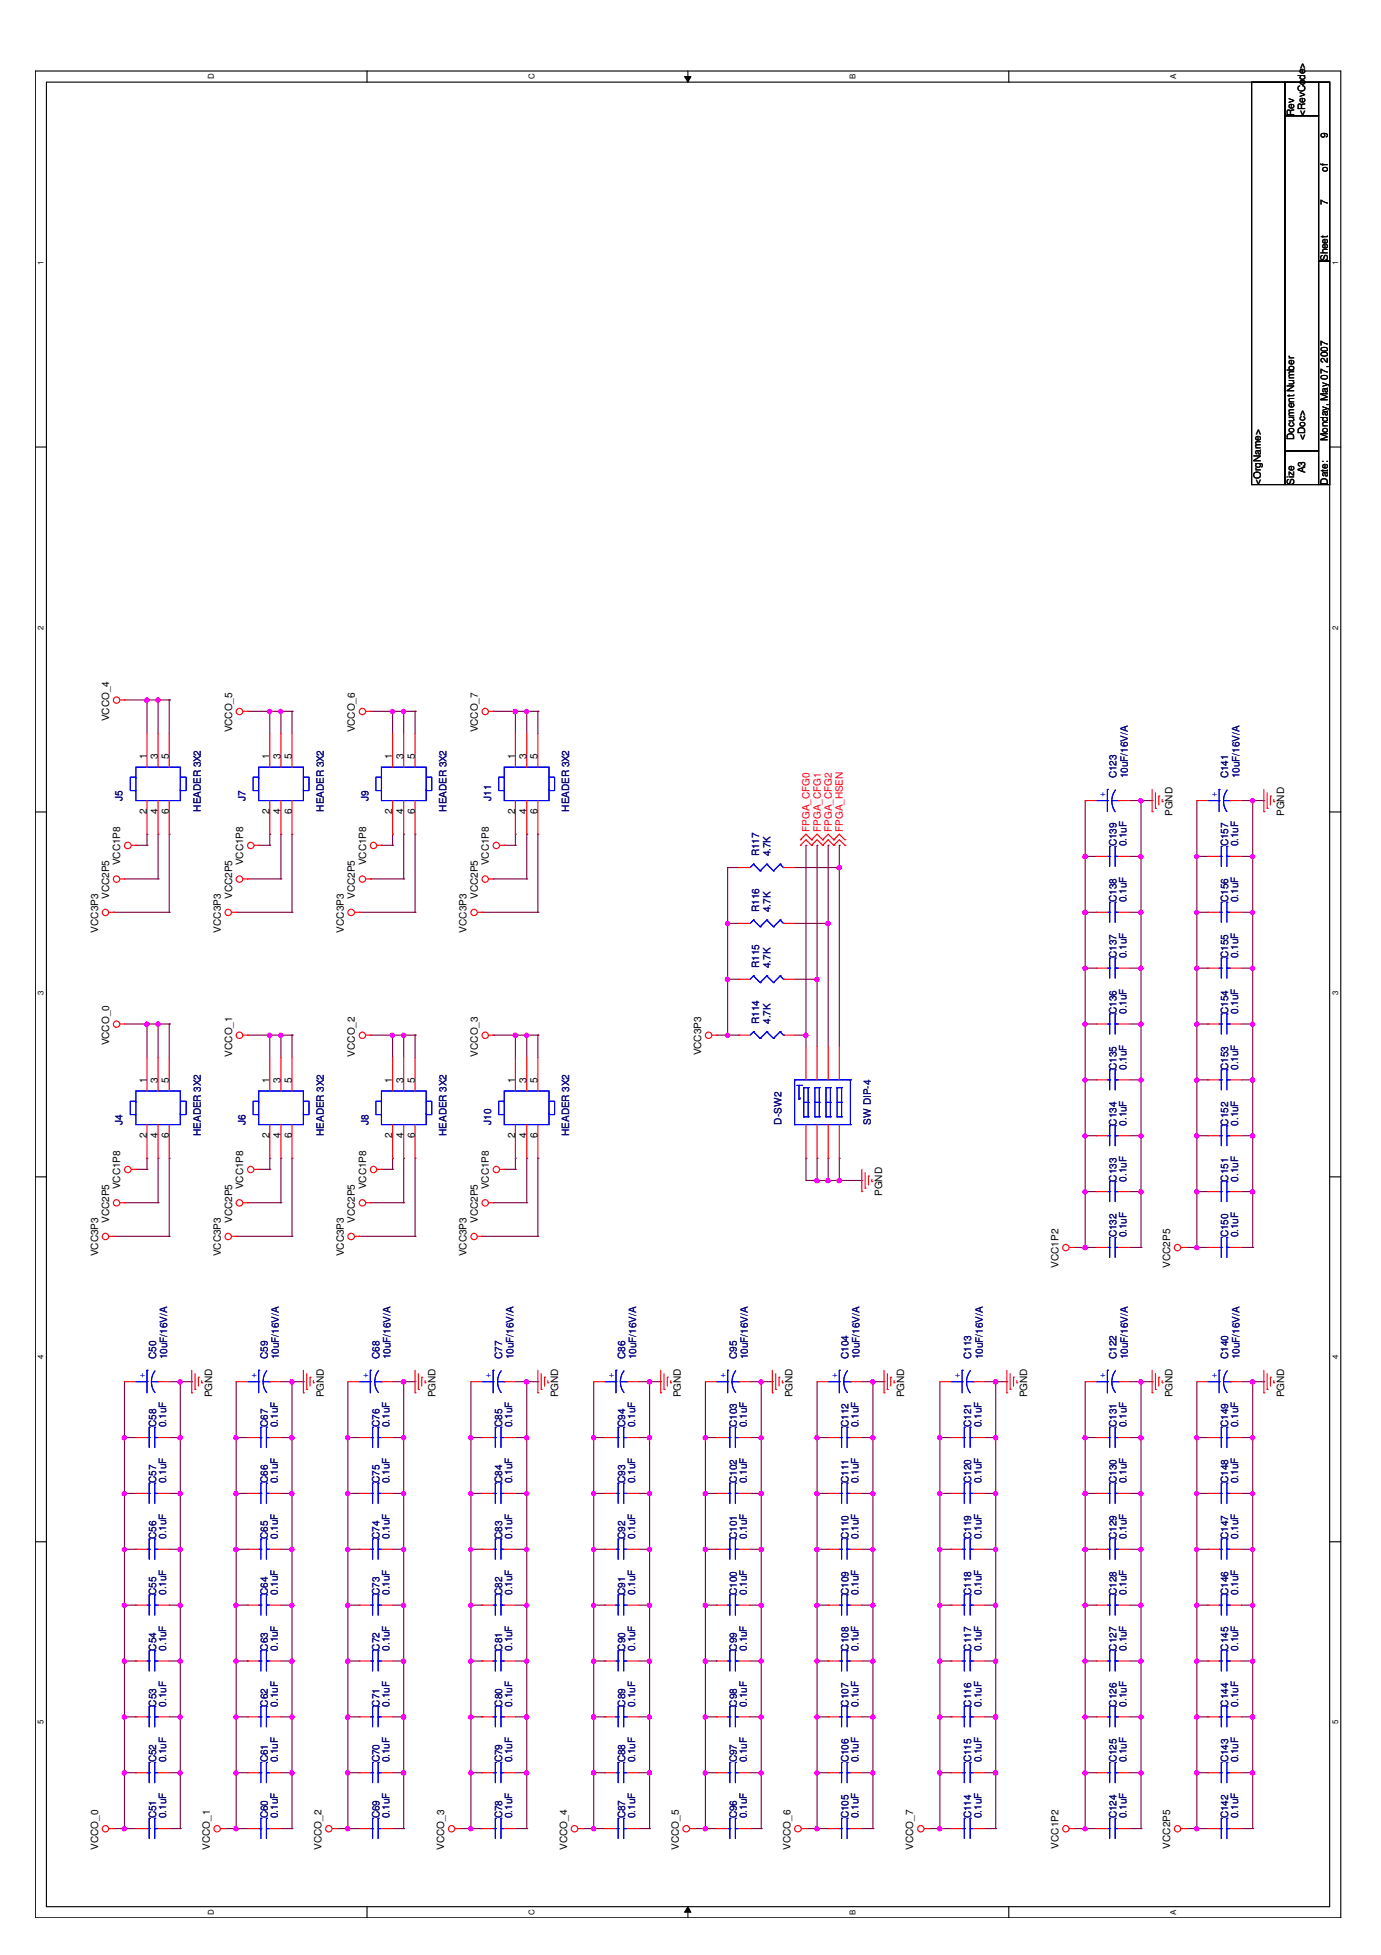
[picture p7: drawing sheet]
<svg xmlns="http://www.w3.org/2000/svg" width="210mm" height="297mm" viewBox="0 0 210 297" stroke-linecap="round" stroke-linejoin="round" font-family="sans-serif">
<defs><g id="words">
<g font-size="1.5">
<text x="196.7" y="17.6" transform="rotate(-90 196.7 17.6)">Rev</text>
<text x="198.4" y="17.6" transform="rotate(-90 198.4 17.6)">&lt;RevCode&gt;</text>
<text x="201.8" y="21" transform="rotate(-90 201.8 21)">9</text>
<text x="201.8" y="26.1" transform="rotate(-90 201.8 26.1)">of</text>
<text x="201.8" y="31.2" transform="rotate(-90 201.8 31.2)">7</text>
<text x="201.8" y="39.7" transform="rotate(-90 201.8 39.7)">Sheet</text>
<text x="196.7" y="66.8" transform="rotate(-90 196.7 66.8)">Document Number</text>
<text x="198.4" y="71.9" transform="rotate(-90 198.4 71.9)">A3</text>
<text x="198.4" y="66.8" transform="rotate(-90 198.4 66.8)">&lt;Doc&gt;</text>
<text x="201.8" y="67" transform="rotate(-90 201.8 67)">Monday, May 07, 2007</text>
<text x="191.6" y="73.6" transform="rotate(-90 191.6 73.6)">&lt;OrgName&gt;</text>
<text x="196.7" y="73.6" transform="rotate(-90 196.7 73.6)">Size</text>
<text x="201.8" y="73.6" transform="rotate(-90 201.8 73.6)">Date:</text>
<text x="16.6" y="109.6" transform="rotate(-90 16.6 109.6)">VCCO_4</text>
<text x="35.3" y="111.3" transform="rotate(-90 35.3 111.3)">VCCO_5</text>
<text x="53.9" y="111.3" transform="rotate(-90 53.9 111.3)">VCCO_6</text>
<text x="72.6" y="111.3" transform="rotate(-90 72.6 111.3)">VCCO_7</text>
<text x="22.3" y="115.4" transform="rotate(-90 22.3 115.4)">1</text>
<text x="24" y="115.4" transform="rotate(-90 24 115.4)">3</text>
<text x="25.7" y="115.4" transform="rotate(-90 25.7 115.4)">5</text>
<text x="41" y="115.4" transform="rotate(-90 41 115.4)">1</text>
<text x="42.7" y="115.4" transform="rotate(-90 42.7 115.4)">3</text>
<text x="44.3" y="115.4" transform="rotate(-90 44.3 115.4)">5</text>
<text x="59.6" y="115.4" transform="rotate(-90 59.6 115.4)">1</text>
<text x="61.3" y="115.4" transform="rotate(-90 61.3 115.4)">3</text>
<text x="63" y="115.4" transform="rotate(-90 63 115.4)">5</text>
<text x="78.3" y="115.4" transform="rotate(-90 78.3 115.4)">1</text>
<text x="80" y="115.4" transform="rotate(-90 80 115.4)">3</text>
<text x="81.7" y="115.4" transform="rotate(-90 81.7 115.4)">5</text>
<text x="22.3" y="123.7" transform="rotate(-90 22.3 123.7)">2</text>
<text x="24" y="123.7" transform="rotate(-90 24 123.7)">4</text>
<text x="25.7" y="123.7" transform="rotate(-90 25.7 123.7)">6</text>
<text x="41" y="123.7" transform="rotate(-90 41 123.7)">2</text>
<text x="42.7" y="123.7" transform="rotate(-90 42.7 123.7)">4</text>
<text x="44.3" y="123.7" transform="rotate(-90 44.3 123.7)">6</text>
<text x="59.6" y="123.7" transform="rotate(-90 59.6 123.7)">2</text>
<text x="61.3" y="123.7" transform="rotate(-90 61.3 123.7)">4</text>
<text x="63" y="123.7" transform="rotate(-90 63 123.7)">6</text>
<text x="78.3" y="123.7" transform="rotate(-90 78.3 123.7)">2</text>
<text x="80" y="123.7" transform="rotate(-90 80 123.7)">4</text>
<text x="81.7" y="123.7" transform="rotate(-90 81.7 123.7)">6</text>
<text x="178.2" y="124" transform="rotate(-90 178.2 124)">PGND</text>
<text x="195.2" y="124" transform="rotate(-90 195.2 124)">PGND</text>
<text x="18.3" y="131.5" transform="rotate(-90 18.3 131.5)">VCC1P8</text>
<text x="37" y="131.5" transform="rotate(-90 37 131.5)">VCC1P8</text>
<text x="55.7" y="131.5" transform="rotate(-90 55.7 131.5)">VCC1P8</text>
<text x="74.3" y="131.5" transform="rotate(-90 74.3 131.5)">VCC1P8</text>
<text x="16.6" y="136.6" transform="rotate(-90 16.6 136.6)">VCC2P5</text>
<text x="35.3" y="136.6" transform="rotate(-90 35.3 136.6)">VCC2P5</text>
<text x="53.9" y="136.6" transform="rotate(-90 53.9 136.6)">VCC2P5</text>
<text x="72.6" y="136.6" transform="rotate(-90 72.6 136.6)">VCC2P5</text>
<text x="14.9" y="141.7" transform="rotate(-90 14.9 141.7)">VCC3P3</text>
<text x="33.6" y="141.7" transform="rotate(-90 33.6 141.7)">VCC3P3</text>
<text x="52.2" y="141.7" transform="rotate(-90 52.2 141.7)">VCC3P3</text>
<text x="70.9" y="141.7" transform="rotate(-90 70.9 141.7)">VCC3P3</text>
<text x="16.6" y="158.8" transform="rotate(-90 16.6 158.8)">VCCO_0</text>
<text x="35.3" y="160.5" transform="rotate(-90 35.3 160.5)">VCCO_1</text>
<text x="53.9" y="160.5" transform="rotate(-90 53.9 160.5)">VCCO_2</text>
<text x="72.6" y="160.5" transform="rotate(-90 72.6 160.5)">VCCO_3</text>
<text x="106.6" y="160.4" transform="rotate(-90 106.6 160.4)">VCC3P3</text>
<text x="22.3" y="164.6" transform="rotate(-90 22.3 164.6)">1</text>
<text x="24" y="164.6" transform="rotate(-90 24 164.6)">3</text>
<text x="25.7" y="164.6" transform="rotate(-90 25.7 164.6)">5</text>
<text x="41" y="164.6" transform="rotate(-90 41 164.6)">1</text>
<text x="42.7" y="164.6" transform="rotate(-90 42.7 164.6)">3</text>
<text x="44.3" y="164.6" transform="rotate(-90 44.3 164.6)">5</text>
<text x="59.6" y="164.6" transform="rotate(-90 59.6 164.6)">1</text>
<text x="61.3" y="164.6" transform="rotate(-90 61.3 164.6)">3</text>
<text x="63" y="164.6" transform="rotate(-90 63 164.6)">5</text>
<text x="78.3" y="164.6" transform="rotate(-90 78.3 164.6)">1</text>
<text x="80" y="164.6" transform="rotate(-90 80 164.6)">3</text>
<text x="81.7" y="164.6" transform="rotate(-90 81.7 164.6)">5</text>
<text x="22.3" y="172.9" transform="rotate(-90 22.3 172.9)">2</text>
<text x="24" y="172.9" transform="rotate(-90 24 172.9)">4</text>
<text x="25.7" y="172.9" transform="rotate(-90 25.7 172.9)">6</text>
<text x="41" y="172.9" transform="rotate(-90 41 172.9)">2</text>
<text x="42.7" y="172.9" transform="rotate(-90 42.7 172.9)">4</text>
<text x="44.3" y="172.9" transform="rotate(-90 44.3 172.9)">6</text>
<text x="59.6" y="172.9" transform="rotate(-90 59.6 172.9)">2</text>
<text x="61.3" y="172.9" transform="rotate(-90 61.3 172.9)">4</text>
<text x="63" y="172.9" transform="rotate(-90 63 172.9)">6</text>
<text x="78.3" y="172.9" transform="rotate(-90 78.3 172.9)">2</text>
<text x="80" y="172.9" transform="rotate(-90 80 172.9)">4</text>
<text x="81.7" y="172.9" transform="rotate(-90 81.7 172.9)">6</text>
<text x="16.6" y="185.8" transform="rotate(-90 16.6 185.8)">VCC2P5</text>
<text x="18.3" y="180.7" transform="rotate(-90 18.3 180.7)">VCC1P8</text>
<text x="35.3" y="185.8" transform="rotate(-90 35.3 185.8)">VCC2P5</text>
<text x="37" y="180.7" transform="rotate(-90 37 180.7)">VCC1P8</text>
<text x="53.9" y="185.8" transform="rotate(-90 53.9 185.8)">VCC2P5</text>
<text x="55.7" y="180.7" transform="rotate(-90 55.7 180.7)">VCC1P8</text>
<text x="72.6" y="185.8" transform="rotate(-90 72.6 185.8)">VCC2P5</text>
<text x="74.3" y="180.7" transform="rotate(-90 74.3 180.7)">VCC1P8</text>
<text x="134.1" y="181.7" transform="rotate(-90 134.1 181.7)">PGND</text>
<text x="14.9" y="190.9" transform="rotate(-90 14.9 190.9)">VCC3P3</text>
<text x="33.6" y="190.9" transform="rotate(-90 33.6 190.9)">VCC3P3</text>
<text x="52.2" y="190.9" transform="rotate(-90 52.2 190.9)">VCC3P3</text>
<text x="70.9" y="190.9" transform="rotate(-90 70.9 190.9)">VCC3P3</text>
<text x="160.9" y="192.6" transform="rotate(-90 160.9 192.6)">VCC1P2</text>
<text x="177.9" y="192.6" transform="rotate(-90 177.9 192.6)">VCC2P5</text>
<text x="32.2" y="212.3" transform="rotate(-90 32.2 212.3)">PGND</text>
<text x="49.2" y="212.3" transform="rotate(-90 49.2 212.3)">PGND</text>
<text x="66.2" y="212.3" transform="rotate(-90 66.2 212.3)">PGND</text>
<text x="84.8" y="212.3" transform="rotate(-90 84.8 212.3)">PGND</text>
<text x="103.5" y="212.3" transform="rotate(-90 103.5 212.3)">PGND</text>
<text x="120.5" y="212.3" transform="rotate(-90 120.5 212.3)">PGND</text>
<text x="137.5" y="212.3" transform="rotate(-90 137.5 212.3)">PGND</text>
<text x="156.1" y="212.3" transform="rotate(-90 156.1 212.3)">PGND</text>
<text x="178.2" y="212.3" transform="rotate(-90 178.2 212.3)">PGND</text>
<text x="195.2" y="212.3" transform="rotate(-90 195.2 212.3)">PGND</text>
<text x="14.9" y="281" transform="rotate(-90 14.9 281)">VCCO_0</text>
<text x="31.9" y="281" transform="rotate(-90 31.9 281)">VCCO_1</text>
<text x="48.9" y="281" transform="rotate(-90 48.9 281)">VCCO_2</text>
<text x="67.5" y="281" transform="rotate(-90 67.5 281)">VCCO_3</text>
<text x="86.2" y="281" transform="rotate(-90 86.2 281)">VCCO_4</text>
<text x="103.2" y="281" transform="rotate(-90 103.2 281)">VCCO_5</text>
<text x="120.1" y="281" transform="rotate(-90 120.1 281)">VCCO_6</text>
<text x="138.8" y="281" transform="rotate(-90 138.8 281)">VCCO_7</text>
<text x="160.9" y="280.9" transform="rotate(-90 160.9 280.9)">VCC1P2</text>
<text x="177.9" y="280.9" transform="rotate(-90 177.9 280.9)">VCC2P5</text>
</g>
<g font-size="1.5" fill="#000080">
<text x="169.7" y="118.3" transform="rotate(-90 169.7 118.3)">C123</text>
<text x="171.4" y="118.3" transform="rotate(-90 171.4 118.3)">10uF/16V/A</text>
<text x="186.7" y="118.3" transform="rotate(-90 186.7 118.3)">C141</text>
<text x="188.4" y="118.3" transform="rotate(-90 188.4 118.3)">10uF/16V/A</text>
<text x="18.6" y="121.6" transform="rotate(-90 18.6 121.6)">J5</text>
<text x="30.5" y="123.3" transform="rotate(-90 30.5 123.3)">HEADER 3X2</text>
<text x="37.3" y="121.6" transform="rotate(-90 37.3 121.6)">J7</text>
<text x="49.2" y="123.3" transform="rotate(-90 49.2 123.3)">HEADER 3X2</text>
<text x="56" y="121.6" transform="rotate(-90 56 121.6)">J9</text>
<text x="67.9" y="123.3" transform="rotate(-90 67.9 123.3)">HEADER 3X2</text>
<text x="74.7" y="121.6" transform="rotate(-90 74.7 121.6)">J11</text>
<text x="86.5" y="123.3" transform="rotate(-90 86.5 123.3)">HEADER 3X2</text>
<text x="115.4" y="130.1" transform="rotate(-90 115.4 130.1)">R117</text>
<text x="117.1" y="130.1" transform="rotate(-90 117.1 130.1)">4.7K</text>
<text x="169.7" y="128.6" transform="rotate(-90 169.7 128.6)">C139</text>
<text x="171.2" y="128.6" transform="rotate(-90 171.2 128.6)">0.1uF</text>
<text x="186.7" y="128.6" transform="rotate(-90 186.7 128.6)">C157</text>
<text x="188.2" y="128.6" transform="rotate(-90 188.2 128.6)">0.1uF</text>
<text x="169.7" y="137.1" transform="rotate(-90 169.7 137.1)">C138</text>
<text x="171.2" y="137.1" transform="rotate(-90 171.2 137.1)">0.1uF</text>
<text x="186.7" y="137.1" transform="rotate(-90 186.7 137.1)">C156</text>
<text x="188.2" y="137.1" transform="rotate(-90 188.2 137.1)">0.1uF</text>
<text x="115.4" y="138.6" transform="rotate(-90 115.4 138.6)">R116</text>
<text x="117.1" y="138.6" transform="rotate(-90 117.1 138.6)">4.7K</text>
<text x="115.4" y="147.1" transform="rotate(-90 115.4 147.1)">R115</text>
<text x="117.1" y="147.1" transform="rotate(-90 117.1 147.1)">4.7K</text>
<text x="169.7" y="145.6" transform="rotate(-90 169.7 145.6)">C137</text>
<text x="171.2" y="145.6" transform="rotate(-90 171.2 145.6)">0.1uF</text>
<text x="186.7" y="145.6" transform="rotate(-90 186.7 145.6)">C155</text>
<text x="188.2" y="145.6" transform="rotate(-90 188.2 145.6)">0.1uF</text>
<text x="115.4" y="155.6" transform="rotate(-90 115.4 155.6)">R114</text>
<text x="117.1" y="155.6" transform="rotate(-90 117.1 155.6)">4.7K</text>
<text x="169.7" y="154.1" transform="rotate(-90 169.7 154.1)">C136</text>
<text x="171.2" y="154.1" transform="rotate(-90 171.2 154.1)">0.1uF</text>
<text x="186.7" y="154.1" transform="rotate(-90 186.7 154.1)">C154</text>
<text x="188.2" y="154.1" transform="rotate(-90 188.2 154.1)">0.1uF</text>
<text x="169.7" y="162.6" transform="rotate(-90 169.7 162.6)">C135</text>
<text x="171.2" y="162.6" transform="rotate(-90 171.2 162.6)">0.1uF</text>
<text x="186.7" y="162.6" transform="rotate(-90 186.7 162.6)">C153</text>
<text x="188.2" y="162.6" transform="rotate(-90 188.2 162.6)">0.1uF</text>
<text x="18.6" y="170.9" transform="rotate(-90 18.6 170.9)">J4</text>
<text x="30.5" y="172.6" transform="rotate(-90 30.5 172.6)">HEADER 3X2</text>
<text x="37.3" y="170.9" transform="rotate(-90 37.3 170.9)">J6</text>
<text x="49.2" y="172.6" transform="rotate(-90 49.2 172.6)">HEADER 3X2</text>
<text x="56" y="170.9" transform="rotate(-90 56 170.9)">J8</text>
<text x="67.9" y="172.6" transform="rotate(-90 67.9 172.6)">HEADER 3X2</text>
<text x="74.7" y="170.9" transform="rotate(-90 74.7 170.9)">J10</text>
<text x="86.5" y="172.6" transform="rotate(-90 86.5 172.6)">HEADER 3X2</text>
<text x="118.8" y="170.9" transform="rotate(-90 118.8 170.9)">D-SW2</text>
<text x="132.4" y="170.9" transform="rotate(-90 132.4 170.9)">SW DIP-4</text>
<text x="169.7" y="171" transform="rotate(-90 169.7 171)">C134</text>
<text x="171.2" y="171" transform="rotate(-90 171.2 171)">0.1uF</text>
<text x="186.7" y="171" transform="rotate(-90 186.7 171)">C152</text>
<text x="188.2" y="171" transform="rotate(-90 188.2 171)">0.1uF</text>
<text x="169.7" y="179.5" transform="rotate(-90 169.7 179.5)">C133</text>
<text x="171.2" y="179.5" transform="rotate(-90 171.2 179.5)">0.1uF</text>
<text x="186.7" y="179.5" transform="rotate(-90 186.7 179.5)">C151</text>
<text x="188.2" y="179.5" transform="rotate(-90 188.2 179.5)">0.1uF</text>
<text x="169.7" y="188" transform="rotate(-90 169.7 188)">C132</text>
<text x="171.2" y="188" transform="rotate(-90 171.2 188)">0.1uF</text>
<text x="186.7" y="188" transform="rotate(-90 186.7 188)">C150</text>
<text x="188.2" y="188" transform="rotate(-90 188.2 188)">0.1uF</text>
<text x="23.7" y="206.5" transform="rotate(-90 23.7 206.5)">C50</text>
<text x="25.4" y="206.5" transform="rotate(-90 25.4 206.5)">10uF/16V/A</text>
<text x="40.7" y="206.5" transform="rotate(-90 40.7 206.5)">C59</text>
<text x="42.4" y="206.5" transform="rotate(-90 42.4 206.5)">10uF/16V/A</text>
<text x="57.7" y="206.5" transform="rotate(-90 57.7 206.5)">C68</text>
<text x="59.4" y="206.5" transform="rotate(-90 59.4 206.5)">10uF/16V/A</text>
<text x="76.3" y="206.5" transform="rotate(-90 76.3 206.5)">C77</text>
<text x="78" y="206.5" transform="rotate(-90 78 206.5)">10uF/16V/A</text>
<text x="95" y="206.5" transform="rotate(-90 95 206.5)">C86</text>
<text x="96.7" y="206.5" transform="rotate(-90 96.7 206.5)">10uF/16V/A</text>
<text x="112" y="206.5" transform="rotate(-90 112 206.5)">C95</text>
<text x="113.7" y="206.5" transform="rotate(-90 113.7 206.5)">10uF/16V/A</text>
<text x="129" y="206.5" transform="rotate(-90 129 206.5)">C104</text>
<text x="130.7" y="206.5" transform="rotate(-90 130.7 206.5)">10uF/16V/A</text>
<text x="147.6" y="206.5" transform="rotate(-90 147.6 206.5)">C113</text>
<text x="149.4" y="206.5" transform="rotate(-90 149.4 206.5)">10uF/16V/A</text>
<text x="169.7" y="206.5" transform="rotate(-90 169.7 206.5)">C122</text>
<text x="171.4" y="206.5" transform="rotate(-90 171.4 206.5)">10uF/16V/A</text>
<text x="186.7" y="206.5" transform="rotate(-90 186.7 206.5)">C140</text>
<text x="188.4" y="206.5" transform="rotate(-90 188.4 206.5)">10uF/16V/A</text>
<text x="23.7" y="216.9" transform="rotate(-90 23.7 216.9)">C58</text>
<text x="25.3" y="216.9" transform="rotate(-90 25.3 216.9)">0.1uF</text>
<text x="40.7" y="216.9" transform="rotate(-90 40.7 216.9)">C67</text>
<text x="42.2" y="216.9" transform="rotate(-90 42.2 216.9)">0.1uF</text>
<text x="57.7" y="216.9" transform="rotate(-90 57.7 216.9)">C76</text>
<text x="59.2" y="216.9" transform="rotate(-90 59.2 216.9)">0.1uF</text>
<text x="76.3" y="216.9" transform="rotate(-90 76.3 216.9)">C85</text>
<text x="77.9" y="216.9" transform="rotate(-90 77.9 216.9)">0.1uF</text>
<text x="95" y="216.9" transform="rotate(-90 95 216.9)">C94</text>
<text x="96.5" y="216.9" transform="rotate(-90 96.5 216.9)">0.1uF</text>
<text x="112" y="216.9" transform="rotate(-90 112 216.9)">C103</text>
<text x="113.5" y="216.9" transform="rotate(-90 113.5 216.9)">0.1uF</text>
<text x="129" y="216.9" transform="rotate(-90 129 216.9)">C112</text>
<text x="130.5" y="216.9" transform="rotate(-90 130.5 216.9)">0.1uF</text>
<text x="147.6" y="216.9" transform="rotate(-90 147.6 216.9)">C121</text>
<text x="149.2" y="216.9" transform="rotate(-90 149.2 216.9)">0.1uF</text>
<text x="169.7" y="216.9" transform="rotate(-90 169.7 216.9)">C131</text>
<text x="171.2" y="216.9" transform="rotate(-90 171.2 216.9)">0.1uF</text>
<text x="186.7" y="216.9" transform="rotate(-90 186.7 216.9)">C149</text>
<text x="188.2" y="216.9" transform="rotate(-90 188.2 216.9)">0.1uF</text>
<text x="23.7" y="225.3" transform="rotate(-90 23.7 225.3)">C57</text>
<text x="25.3" y="225.3" transform="rotate(-90 25.3 225.3)">0.1uF</text>
<text x="40.7" y="225.3" transform="rotate(-90 40.7 225.3)">C66</text>
<text x="42.2" y="225.3" transform="rotate(-90 42.2 225.3)">0.1uF</text>
<text x="57.7" y="225.3" transform="rotate(-90 57.7 225.3)">C75</text>
<text x="59.2" y="225.3" transform="rotate(-90 59.2 225.3)">0.1uF</text>
<text x="76.3" y="225.3" transform="rotate(-90 76.3 225.3)">C84</text>
<text x="77.9" y="225.3" transform="rotate(-90 77.9 225.3)">0.1uF</text>
<text x="95" y="225.3" transform="rotate(-90 95 225.3)">C93</text>
<text x="96.5" y="225.3" transform="rotate(-90 96.5 225.3)">0.1uF</text>
<text x="112" y="225.3" transform="rotate(-90 112 225.3)">C102</text>
<text x="113.5" y="225.3" transform="rotate(-90 113.5 225.3)">0.1uF</text>
<text x="129" y="225.3" transform="rotate(-90 129 225.3)">C111</text>
<text x="130.5" y="225.3" transform="rotate(-90 130.5 225.3)">0.1uF</text>
<text x="147.6" y="225.3" transform="rotate(-90 147.6 225.3)">C120</text>
<text x="149.2" y="225.3" transform="rotate(-90 149.2 225.3)">0.1uF</text>
<text x="169.7" y="225.3" transform="rotate(-90 169.7 225.3)">C130</text>
<text x="171.2" y="225.3" transform="rotate(-90 171.2 225.3)">0.1uF</text>
<text x="186.7" y="225.3" transform="rotate(-90 186.7 225.3)">C148</text>
<text x="188.2" y="225.3" transform="rotate(-90 188.2 225.3)">0.1uF</text>
<text x="23.7" y="233.8" transform="rotate(-90 23.7 233.8)">C56</text>
<text x="25.3" y="233.8" transform="rotate(-90 25.3 233.8)">0.1uF</text>
<text x="40.7" y="233.8" transform="rotate(-90 40.7 233.8)">C65</text>
<text x="42.2" y="233.8" transform="rotate(-90 42.2 233.8)">0.1uF</text>
<text x="57.7" y="233.8" transform="rotate(-90 57.7 233.8)">C74</text>
<text x="59.2" y="233.8" transform="rotate(-90 59.2 233.8)">0.1uF</text>
<text x="76.3" y="233.8" transform="rotate(-90 76.3 233.8)">C83</text>
<text x="77.9" y="233.8" transform="rotate(-90 77.9 233.8)">0.1uF</text>
<text x="95" y="233.8" transform="rotate(-90 95 233.8)">C92</text>
<text x="96.5" y="233.8" transform="rotate(-90 96.5 233.8)">0.1uF</text>
<text x="112" y="233.8" transform="rotate(-90 112 233.8)">C101</text>
<text x="113.5" y="233.8" transform="rotate(-90 113.5 233.8)">0.1uF</text>
<text x="129" y="233.8" transform="rotate(-90 129 233.8)">C110</text>
<text x="130.5" y="233.8" transform="rotate(-90 130.5 233.8)">0.1uF</text>
<text x="147.6" y="233.8" transform="rotate(-90 147.6 233.8)">C119</text>
<text x="149.2" y="233.8" transform="rotate(-90 149.2 233.8)">0.1uF</text>
<text x="169.7" y="233.8" transform="rotate(-90 169.7 233.8)">C129</text>
<text x="171.2" y="233.8" transform="rotate(-90 171.2 233.8)">0.1uF</text>
<text x="186.7" y="233.8" transform="rotate(-90 186.7 233.8)">C147</text>
<text x="188.2" y="233.8" transform="rotate(-90 188.2 233.8)">0.1uF</text>
<text x="23.7" y="242.3" transform="rotate(-90 23.7 242.3)">C55</text>
<text x="25.3" y="242.3" transform="rotate(-90 25.3 242.3)">0.1uF</text>
<text x="40.7" y="242.3" transform="rotate(-90 40.7 242.3)">C64</text>
<text x="42.2" y="242.3" transform="rotate(-90 42.2 242.3)">0.1uF</text>
<text x="57.7" y="242.3" transform="rotate(-90 57.7 242.3)">C73</text>
<text x="59.2" y="242.3" transform="rotate(-90 59.2 242.3)">0.1uF</text>
<text x="76.3" y="242.3" transform="rotate(-90 76.3 242.3)">C82</text>
<text x="77.9" y="242.3" transform="rotate(-90 77.9 242.3)">0.1uF</text>
<text x="95" y="242.3" transform="rotate(-90 95 242.3)">C91</text>
<text x="96.5" y="242.3" transform="rotate(-90 96.5 242.3)">0.1uF</text>
<text x="112" y="242.3" transform="rotate(-90 112 242.3)">C100</text>
<text x="113.5" y="242.3" transform="rotate(-90 113.5 242.3)">0.1uF</text>
<text x="129" y="242.3" transform="rotate(-90 129 242.3)">C109</text>
<text x="130.5" y="242.3" transform="rotate(-90 130.5 242.3)">0.1uF</text>
<text x="147.6" y="242.3" transform="rotate(-90 147.6 242.3)">C118</text>
<text x="149.2" y="242.3" transform="rotate(-90 149.2 242.3)">0.1uF</text>
<text x="169.7" y="242.3" transform="rotate(-90 169.7 242.3)">C128</text>
<text x="171.2" y="242.3" transform="rotate(-90 171.2 242.3)">0.1uF</text>
<text x="186.7" y="242.3" transform="rotate(-90 186.7 242.3)">C146</text>
<text x="188.2" y="242.3" transform="rotate(-90 188.2 242.3)">0.1uF</text>
<text x="23.7" y="250.8" transform="rotate(-90 23.7 250.8)">C54</text>
<text x="25.3" y="250.8" transform="rotate(-90 25.3 250.8)">0.1uF</text>
<text x="40.7" y="250.8" transform="rotate(-90 40.7 250.8)">C63</text>
<text x="42.2" y="250.8" transform="rotate(-90 42.2 250.8)">0.1uF</text>
<text x="57.7" y="250.8" transform="rotate(-90 57.7 250.8)">C72</text>
<text x="59.2" y="250.8" transform="rotate(-90 59.2 250.8)">0.1uF</text>
<text x="76.3" y="250.8" transform="rotate(-90 76.3 250.8)">C81</text>
<text x="77.9" y="250.8" transform="rotate(-90 77.9 250.8)">0.1uF</text>
<text x="95" y="250.8" transform="rotate(-90 95 250.8)">C90</text>
<text x="96.5" y="250.8" transform="rotate(-90 96.5 250.8)">0.1uF</text>
<text x="112" y="250.8" transform="rotate(-90 112 250.8)">C99</text>
<text x="113.5" y="250.8" transform="rotate(-90 113.5 250.8)">0.1uF</text>
<text x="129" y="250.8" transform="rotate(-90 129 250.8)">C108</text>
<text x="130.5" y="250.8" transform="rotate(-90 130.5 250.8)">0.1uF</text>
<text x="147.6" y="250.8" transform="rotate(-90 147.6 250.8)">C117</text>
<text x="149.2" y="250.8" transform="rotate(-90 149.2 250.8)">0.1uF</text>
<text x="169.7" y="250.8" transform="rotate(-90 169.7 250.8)">C127</text>
<text x="171.2" y="250.8" transform="rotate(-90 171.2 250.8)">0.1uF</text>
<text x="186.7" y="250.8" transform="rotate(-90 186.7 250.8)">C145</text>
<text x="188.2" y="250.8" transform="rotate(-90 188.2 250.8)">0.1uF</text>
<text x="23.7" y="259.3" transform="rotate(-90 23.7 259.3)">C53</text>
<text x="25.3" y="259.3" transform="rotate(-90 25.3 259.3)">0.1uF</text>
<text x="40.7" y="259.3" transform="rotate(-90 40.7 259.3)">C62</text>
<text x="42.2" y="259.3" transform="rotate(-90 42.2 259.3)">0.1uF</text>
<text x="57.7" y="259.3" transform="rotate(-90 57.7 259.3)">C71</text>
<text x="59.2" y="259.3" transform="rotate(-90 59.2 259.3)">0.1uF</text>
<text x="76.3" y="259.3" transform="rotate(-90 76.3 259.3)">C80</text>
<text x="77.9" y="259.3" transform="rotate(-90 77.9 259.3)">0.1uF</text>
<text x="95" y="259.3" transform="rotate(-90 95 259.3)">C89</text>
<text x="96.5" y="259.3" transform="rotate(-90 96.5 259.3)">0.1uF</text>
<text x="112" y="259.3" transform="rotate(-90 112 259.3)">C98</text>
<text x="113.5" y="259.3" transform="rotate(-90 113.5 259.3)">0.1uF</text>
<text x="129" y="259.3" transform="rotate(-90 129 259.3)">C107</text>
<text x="130.5" y="259.3" transform="rotate(-90 130.5 259.3)">0.1uF</text>
<text x="147.6" y="259.3" transform="rotate(-90 147.6 259.3)">C116</text>
<text x="149.2" y="259.3" transform="rotate(-90 149.2 259.3)">0.1uF</text>
<text x="169.7" y="259.3" transform="rotate(-90 169.7 259.3)">C126</text>
<text x="171.2" y="259.3" transform="rotate(-90 171.2 259.3)">0.1uF</text>
<text x="186.7" y="259.3" transform="rotate(-90 186.7 259.3)">C144</text>
<text x="188.2" y="259.3" transform="rotate(-90 188.2 259.3)">0.1uF</text>
<text x="23.7" y="267.8" transform="rotate(-90 23.7 267.8)">C52</text>
<text x="25.3" y="267.8" transform="rotate(-90 25.3 267.8)">0.1uF</text>
<text x="40.7" y="267.8" transform="rotate(-90 40.7 267.8)">C61</text>
<text x="42.2" y="267.8" transform="rotate(-90 42.2 267.8)">0.1uF</text>
<text x="57.7" y="267.8" transform="rotate(-90 57.7 267.8)">C70</text>
<text x="59.2" y="267.8" transform="rotate(-90 59.2 267.8)">0.1uF</text>
<text x="76.3" y="267.8" transform="rotate(-90 76.3 267.8)">C79</text>
<text x="77.9" y="267.8" transform="rotate(-90 77.9 267.8)">0.1uF</text>
<text x="95" y="267.8" transform="rotate(-90 95 267.8)">C88</text>
<text x="96.5" y="267.8" transform="rotate(-90 96.5 267.8)">0.1uF</text>
<text x="112" y="267.8" transform="rotate(-90 112 267.8)">C97</text>
<text x="113.5" y="267.8" transform="rotate(-90 113.5 267.8)">0.1uF</text>
<text x="129" y="267.8" transform="rotate(-90 129 267.8)">C106</text>
<text x="130.5" y="267.8" transform="rotate(-90 130.5 267.8)">0.1uF</text>
<text x="147.6" y="267.8" transform="rotate(-90 147.6 267.8)">C115</text>
<text x="149.2" y="267.8" transform="rotate(-90 149.2 267.8)">0.1uF</text>
<text x="169.7" y="267.8" transform="rotate(-90 169.7 267.8)">C125</text>
<text x="171.2" y="267.8" transform="rotate(-90 171.2 267.8)">0.1uF</text>
<text x="186.7" y="267.8" transform="rotate(-90 186.7 267.8)">C143</text>
<text x="188.2" y="267.8" transform="rotate(-90 188.2 267.8)">0.1uF</text>
<text x="23.7" y="276.3" transform="rotate(-90 23.7 276.3)">C51</text>
<text x="25.3" y="276.3" transform="rotate(-90 25.3 276.3)">0.1uF</text>
<text x="40.7" y="276.3" transform="rotate(-90 40.7 276.3)">C60</text>
<text x="42.2" y="276.3" transform="rotate(-90 42.2 276.3)">0.1uF</text>
<text x="57.7" y="276.3" transform="rotate(-90 57.7 276.3)">C69</text>
<text x="59.2" y="276.3" transform="rotate(-90 59.2 276.3)">0.1uF</text>
<text x="76.3" y="276.3" transform="rotate(-90 76.3 276.3)">C78</text>
<text x="77.9" y="276.3" transform="rotate(-90 77.9 276.3)">0.1uF</text>
<text x="95" y="276.3" transform="rotate(-90 95 276.3)">C87</text>
<text x="96.5" y="276.3" transform="rotate(-90 96.5 276.3)">0.1uF</text>
<text x="112" y="276.3" transform="rotate(-90 112 276.3)">C96</text>
<text x="113.5" y="276.3" transform="rotate(-90 113.5 276.3)">0.1uF</text>
<text x="129" y="276.3" transform="rotate(-90 129 276.3)">C105</text>
<text x="130.5" y="276.3" transform="rotate(-90 130.5 276.3)">0.1uF</text>
<text x="147.6" y="276.3" transform="rotate(-90 147.6 276.3)">C114</text>
<text x="149.2" y="276.3" transform="rotate(-90 149.2 276.3)">0.1uF</text>
<text x="169.7" y="276.3" transform="rotate(-90 169.7 276.3)">C124</text>
<text x="171.2" y="276.3" transform="rotate(-90 171.2 276.3)">0.1uF</text>
<text x="186.7" y="276.3" transform="rotate(-90 186.7 276.3)">C142</text>
<text x="188.2" y="276.3" transform="rotate(-90 188.2 276.3)">0.1uF</text>
</g>
<g font-size="1.5" fill="#00f">
<text x="168" y="121.1" transform="rotate(-90 168 121.1)">+</text>
<text x="185" y="121.1" transform="rotate(-90 185 121.1)">+</text>
<text x="22" y="209.4" transform="rotate(-90 22 209.4)">+</text>
<text x="39" y="209.4" transform="rotate(-90 39 209.4)">+</text>
<text x="56" y="209.4" transform="rotate(-90 56 209.4)">+</text>
<text x="74.7" y="209.4" transform="rotate(-90 74.7 209.4)">+</text>
<text x="93.3" y="209.4" transform="rotate(-90 93.3 209.4)">+</text>
<text x="110.3" y="209.4" transform="rotate(-90 110.3 209.4)">+</text>
<text x="127.3" y="209.4" transform="rotate(-90 127.3 209.4)">+</text>
<text x="145.9" y="209.4" transform="rotate(-90 145.9 209.4)">+</text>
<text x="168" y="209.4" transform="rotate(-90 168 209.4)">+</text>
<text x="185" y="209.4" transform="rotate(-90 185 209.4)">+</text>
</g>
<g font-size="1.5" fill="#f00">
<text x="123.1" y="126.4" transform="rotate(-90 123.1 126.4)">FPGA_CFG0</text>
<text x="124.7" y="126.4" transform="rotate(-90 124.7 126.4)">FPGA_CFG1</text>
<text x="126.4" y="126.4" transform="rotate(-90 126.4 126.4)">FPGA_CFG2</text>
<text x="128.1" y="126.4" transform="rotate(-90 128.1 126.4)">FPGA_HSEN</text>
</g>
<g font-size="1.2">
<text x="32.5" y="12.1" transform="rotate(-90 32.5 12.1)">D</text>
<text x="81.2" y="12.1" transform="rotate(-90 81.2 12.1)">C</text>
<text x="130" y="12.1" transform="rotate(-90 130 12.1)">B</text>
<text x="178.8" y="12.1" transform="rotate(-90 178.8 12.1)">A</text>
<text x="6.6" y="40.2" transform="rotate(-90 6.6 40.2)">1</text>
<text x="203.4" y="40.2" transform="rotate(-90 203.4 40.2)">1</text>
<text x="6.6" y="95.7" transform="rotate(-90 6.6 95.7)">2</text>
<text x="203.4" y="95.7" transform="rotate(-90 203.4 95.7)">2</text>
<text x="6.6" y="151.1" transform="rotate(-90 6.6 151.1)">3</text>
<text x="203.4" y="151.1" transform="rotate(-90 203.4 151.1)">3</text>
<text x="6.6" y="206.6" transform="rotate(-90 6.6 206.6)">4</text>
<text x="203.4" y="206.6" transform="rotate(-90 203.4 206.6)">4</text>
<text x="6.6" y="262" transform="rotate(-90 6.6 262)">5</text>
<text x="203.4" y="262" transform="rotate(-90 203.4 262)">5</text>
<text x="32.5" y="291" transform="rotate(-90 32.5 291)">D</text>
<text x="81.2" y="291" transform="rotate(-90 81.2 291)">C</text>
<text x="130" y="291" transform="rotate(-90 130 291)">B</text>
<text x="178.8" y="291" transform="rotate(-90 178.8 291)">A</text>
</g>
</g></defs>
<path d="M5.4 10.8h198.4v280.6h-198.4zM7.1 12.5h195v277.2h-195z" fill="none" stroke="#000" stroke-width=".17"/>
<g fill="#fff">
<path d="M5.5 261.4h1.4v.6h-1.4z"/>
<path d="M202.3 261.4h1.3v.6h-1.3z"/>
</g>
<path d="M5.4 234.3h1.7M202.1 234.3h1.7" fill="none" stroke="#000" stroke-width=".17"/>
<g fill="#fff">
<path d="M5.5 205.9h1.4v.7h-1.4z"/>
<path d="M202.3 205.9h1.3v.7h-1.3z"/>
</g>
<path d="M5.4 178.8h1.7M202.1 178.8h1.7" fill="none" stroke="#000" stroke-width=".17"/>
<g fill="#fff">
<path d="M5.5 150.5h1.4v.6h-1.4z"/>
<path d="M202.3 150.5h1.3v.6h-1.3z"/>
</g>
<path d="M5.4 123.4h1.7M202.1 123.4h1.7" fill="none" stroke="#000" stroke-width=".17"/>
<g fill="#fff">
<path d="M5.5 95h1.4v.7h-1.4z"/>
<path d="M202.3 95h1.3v.7h-1.3z"/>
</g>
<path d="M5.4 67.9h1.7M202.1 67.9h1.7" fill="none" stroke="#000" stroke-width=".17"/>
<g fill="#fff">
<path d="M5.5 39.6h1.4v.6h-1.4z"/>
<path d="M202.3 39.6h1.3v.6h-1.3z"/>
<path d="M31.4 290.2h1.4v.8h-1.4z"/>
<path d="M31.4 11.3h1.4v.8h-1.4z"/>
<path d="M80.1 290.2h1.4v.8h-1.4z"/>
<path d="M80.1 11.3h1.4v.8h-1.4z"/>
</g>
<path d="M55.8 10.8v1.7M55.8 289.7v1.7" fill="none" stroke="#000" stroke-width=".17"/>
<g fill="#fff">
<path d="M128.9 290.2h1.4v.8h-1.4z"/>
<path d="M128.9 11.3h1.4v.8h-1.4z"/>
</g>
<path d="M104.6 10.8v1.7M104.6 289.7v1.7" fill="none" stroke="#000" stroke-width=".17"/>
<path d="M104.1 11.6h.9l-.4 .9zM104.6 289.7l.4 .8h-.9z" fill="#000"/>
<path d="M104.1 11.6h.9l-.4 .9zM104.6 289.7l.4 .8h-.9z" fill="none" stroke="#000" stroke-width=".15"/>
<g fill="#fff">
<path d="M177.7 290.2h1.3v.8h-1.3z"/>
<path d="M177.7 11.3h1.3v.8h-1.3z"/>
</g>
<path d="M153.3 10.8v1.7M153.3 289.7v1.7" fill="none" stroke="#000" stroke-width=".17"/>
<path d="M122.5 128.4h.1M122.5 128.4v28.9M190.4 260.9h.1M190.4 260.9v8.4" fill="none" stroke="#800040" stroke-width=".17"/>
<circle cx="190.4" cy="269.4" r=".32" fill="#f0f"/>
<circle cx="190.4" cy="269.4" r=".32" fill="none" stroke="#f0f" stroke-width=".17"/>
<circle cx="190.4" cy="260.9" r=".32" fill="#f0f"/>
<circle cx="190.4" cy="260.9" r=".32" fill="none" stroke="#f0f" stroke-width=".17"/>
<path d="M190.4 121.6h.1M190.4 121.6v8.5M181.9 155.6h1.7M183.6 155.6h.1M59.7 176h.1M59.7 176v1.7M131 226.9h1.7M132.7 226.9h.1M52.9 260.9h1.7M54.6 260.9h.1M173.4 269.3h.1M173.4 269.3v8.5" fill="none" stroke="#800040" stroke-width=".17"/>
<circle cx="190.4" cy="121.7" r=".32" fill="#f0f"/>
<circle cx="190.4" cy="121.7" r=".32" fill="none" stroke="#f0f" stroke-width=".17"/>
<path d="M173.4 172.6h.1M173.4 172.6v8.4" fill="none" stroke="#800040" stroke-width=".17"/>
<circle cx="173.4" cy="181.1" r=".32" fill="#f0f"/>
<circle cx="173.4" cy="181.1" r=".32" fill="none" stroke="#f0f" stroke-width=".17"/>
<circle cx="173.4" cy="172.6" r=".32" fill="#f0f"/>
<circle cx="173.4" cy="172.6" r=".32" fill="none" stroke="#f0f" stroke-width=".17"/>
<path d="M42.7 157.3h.1M42.7 157.3v3.4M151.3 218.4h.1M151.3 218.4v8.5M171.7 209.9h1.7M173.4 209.9h.1M97 226.9h1.7M98.7 226.9h.1M181.9 243.9h1.7M183.6 243.9h.1" fill="none" stroke="#800040" stroke-width=".17"/>
<circle cx="151.3" cy="218.4" r=".32" fill="#f0f"/>
<circle cx="151.3" cy="218.4" r=".32" fill="none" stroke="#f0f" stroke-width=".17"/>
<path d="M73.3 138.6h8.5M81.8 138.6h.1M173.4 209.9h1.7M175.1 209.9h.1M142.9 226.9h1.6M144.5 226.9h.1M180.2 277.8h1.7M181.9 277.8h.1" fill="none" stroke="#800040" stroke-width=".17"/>
<circle cx="181.9" cy="277.9" r=".32" fill="#f0f"/>
<circle cx="181.9" cy="277.9" r=".32" fill="none" stroke="#f0f" stroke-width=".17"/>
<g fill="none" stroke="#800040" stroke-width=".17">
<path d="M190.4 138.6h.1M190.4 138.6v8.5M75 157.3h3.3M78.3 157.3h.1M181.9 164.1h.1M181.9 164.1v8.5M181.9 189.5h1.7M183.6 189.5h.1M35.9 218.4h1.7M37.6 218.4h.1M131 209.9h1.7M132.7 209.9h.1"/>
<path d="M18.9 243.9h1.8M20.7 243.9h.1"/>
</g>
<circle cx="190.4" cy="147.1" r=".32" fill="#f0f"/>
<circle cx="190.4" cy="147.1" r=".32" fill="none" stroke="#f0f" stroke-width=".17"/>
<circle cx="190.4" cy="138.6" r=".32" fill="#f0f"/>
<circle cx="190.4" cy="138.6" r=".32" fill="none" stroke="#f0f" stroke-width=".17"/>
<g fill="none" stroke="#800040" stroke-width=".17">
<path d="M56.3 133.5h5.1M61.4 133.5h.1M41 157.3h1.7M42.7 157.3h.1M22.3 176h.1M22.3 176v1.7M171.7 172.6h1.7M173.4 172.6h.1M107.2 226.9h1.7M108.9 226.9h.1M107.2 252.4h1.7M108.9 252.4h.1"/>
<path d="M188.7 260.9h1.7M190.4 260.9h.1"/>
</g>
<circle cx="42.7" cy="157.3" r=".32" fill="#f0f"/>
<circle cx="42.7" cy="157.3" r=".32" fill="none" stroke="#f0f" stroke-width=".17"/>
<g fill="none" stroke="#800040" stroke-width=".17">
<path d="M54.6 138.6h8.5M63.1 138.6h.1M110.6 131.8h1.7M112.3 131.8h.1M171.7 138.6h1.7M173.4 138.6h.1M164.9 181h1.7M166.6 181h.1M25.7 218.4h1.7M27.4 218.4h.1M151.3 209.9h.1M151.3 209.9v8.5"/>
<path d="M25.7 235.4h1.7M27.4 235.4h.1M142.9 252.4h1.6M144.5 252.4h.1M149.7 243.9h1.6M151.3 243.9h.1M107.2 269.3h1.7M108.9 269.3h.1M131 260.9h1.7M132.7 260.9h.1"/>
</g>
<circle cx="151.3" cy="210" r=".32" fill="#f0f"/>
<circle cx="151.3" cy="210" r=".32" fill="none" stroke="#f0f" stroke-width=".17"/>
<path d="M127.6 179.4h3.4M131 179.4h.1M27.4 226.9h.1M27.4 226.9v8.5" fill="none" stroke="#800040" stroke-width=".17"/>
<circle cx="27.4" cy="235.4" r=".32" fill="#f0f"/>
<circle cx="27.4" cy="235.4" r=".32" fill="none" stroke="#f0f" stroke-width=".17"/>
<circle cx="27.4" cy="226.9" r=".32" fill="#f0f"/>
<circle cx="27.4" cy="226.9" r=".32" fill="none" stroke="#f0f" stroke-width=".17"/>
<path d="M41 108.1h1.7M42.7 108.1h.1M181.9 121.6h.1M181.9 121.6v8.5M18.9 260.9h1.8M20.7 260.9h.1" fill="none" stroke="#800040" stroke-width=".17"/>
<circle cx="42.7" cy="108.1" r=".32" fill="#f0f"/>
<circle cx="42.7" cy="108.1" r=".32" fill="none" stroke="#f0f" stroke-width=".17"/>
<path d="M27.4 209.9h.1M27.4 209.9v8.5" fill="none" stroke="#800040" stroke-width=".17"/>
<circle cx="27.4" cy="210" r=".32" fill="#f0f"/>
<circle cx="27.4" cy="210" r=".32" fill="none" stroke="#f0f" stroke-width=".17"/>
<path d="M122.5 157.3h.1M122.5 157.3v1.7M42.7 226.9h1.7M44.4 226.9h.1M35.9 269.3h.1M35.9 269.3v8.5M149.7 277.8h1.6M151.3 277.8h.1" fill="none" stroke="#800040" stroke-width=".17"/>
<circle cx="35.9" cy="277.9" r=".32" fill="#f0f"/>
<circle cx="35.9" cy="277.9" r=".32" fill="none" stroke="#f0f" stroke-width=".17"/>
<path d="M71.6 226.9h.1M71.6 226.9v8.5" fill="none" stroke="#800040" stroke-width=".17"/>
<circle cx="71.6" cy="235.4" r=".32" fill="#f0f"/>
<circle cx="71.6" cy="235.4" r=".32" fill="none" stroke="#f0f" stroke-width=".17"/>
<circle cx="71.6" cy="226.9" r=".32" fill="#f0f"/>
<circle cx="71.6" cy="226.9" r=".32" fill="none" stroke="#f0f" stroke-width=".17"/>
<path d="M110.6 140.3h.1M110.6 140.3v8.5" fill="none" stroke="#800040" stroke-width=".17"/>
<circle cx="110.6" cy="148.8" r=".32" fill="#f0f"/>
<circle cx="110.6" cy="148.8" r=".32" fill="none" stroke="#f0f" stroke-width=".17"/>
<path d="M71.6 218.4h.1M71.6 209.9v8.5M90.2 243.9h1.7M91.9 243.9h.1M35.9 269.3h1.7M37.6 269.3h.1" fill="none" stroke="#800040" stroke-width=".17"/>
<circle cx="71.6" cy="218.4" r=".32" fill="#f0f"/>
<circle cx="71.6" cy="218.4" r=".32" fill="none" stroke="#f0f" stroke-width=".17"/>
<path d="M173.4 155.6h.1M173.4 155.6v8.5" fill="none" stroke="#800040" stroke-width=".17"/>
<circle cx="173.4" cy="164.1" r=".32" fill="#f0f"/>
<circle cx="173.4" cy="164.1" r=".32" fill="none" stroke="#f0f" stroke-width=".17"/>
<circle cx="173.4" cy="155.6" r=".32" fill="#f0f"/>
<circle cx="173.4" cy="155.6" r=".32" fill="none" stroke="#f0f" stroke-width=".17"/>
<path d="M142.9 218.4h.1M142.9 209.9v8.5M18.9 269.3h1.8M20.7 269.3h.1" fill="none" stroke="#800040" stroke-width=".17"/>
<circle cx="142.8" cy="218.4" r=".32" fill="#f0f"/>
<circle cx="142.8" cy="218.4" r=".32" fill="none" stroke="#f0f" stroke-width=".17"/>
<path d="M80.1 226.9h.1M80.1 226.9v8.5" fill="none" stroke="#800040" stroke-width=".17"/>
<circle cx="80" cy="235.4" r=".32" fill="#f0f"/>
<circle cx="80" cy="235.4" r=".32" fill="none" stroke="#f0f" stroke-width=".17"/>
<circle cx="80" cy="226.9" r=".32" fill="#f0f"/>
<circle cx="80" cy="226.9" r=".32" fill="none" stroke="#f0f" stroke-width=".17"/>
<path d="M61.4 218.4h.1M61.4 218.4v8.5M141.2 277.8h1.7M142.9 277.8h.1" fill="none" stroke="#800040" stroke-width=".17"/>
<circle cx="61.3" cy="218.4" r=".32" fill="#f0f"/>
<circle cx="61.3" cy="218.4" r=".32" fill="none" stroke="#f0f" stroke-width=".17"/>
<path d="M44.4 176h.1M44.4 176v11.8M42.7 235.4h1.7M44.4 235.4h.1M132.7 235.4h.1M132.7 235.4v8.5M52.9 243.9h.1M52.9 243.9v8.5M131 243.9h1.7M132.7 243.9h.1M149.7 269.3h1.6M151.3 269.3h.1" fill="none" stroke="#800040" stroke-width=".17"/>
<circle cx="52.8" cy="252.4" r=".32" fill="#f0f"/>
<circle cx="52.8" cy="252.4" r=".32" fill="none" stroke="#f0f" stroke-width=".17"/>
<circle cx="52.8" cy="243.9" r=".32" fill="#f0f"/>
<circle cx="52.8" cy="243.9" r=".32" fill="none" stroke="#f0f" stroke-width=".17"/>
<path d="M124.2 218.4h.1M124.2 209.9v8.5" fill="none" stroke="#800040" stroke-width=".17"/>
<circle cx="124.2" cy="218.4" r=".32" fill="#f0f"/>
<circle cx="124.2" cy="218.4" r=".32" fill="none" stroke="#f0f" stroke-width=".17"/>
<path d="M78.3 157.3h.1M78.3 157.3v3.4" fill="none" stroke="#800040" stroke-width=".17"/>
<circle cx="78.3" cy="157.3" r=".32" fill="#f0f"/>
<circle cx="78.3" cy="157.3" r=".32" fill="none" stroke="#f0f" stroke-width=".17"/>
<path d="M63.1 108.1h.1M63.1 108.1v3.4M22.3 155.6h.1M22.3 155.6v5.1M25.7 252.4h1.7M27.4 252.4h.1" fill="none" stroke="#800040" stroke-width=".17"/>
<circle cx="22.3" cy="155.6" r=".32" fill="#f0f"/>
<circle cx="22.3" cy="155.6" r=".32" fill="none" stroke="#f0f" stroke-width=".17"/>
<path d="M127.6 128.4h.1M127.6 128.4v3.4M132.7 218.4h.1M132.7 218.4v8.5M107.2 235.4h.1M107.2 235.4v8.5M90.2 260.9h1.7M91.9 260.9h.1M97 277.8h1.7M98.7 277.8h.1" fill="none" stroke="#800040" stroke-width=".17"/>
<circle cx="132.7" cy="218.4" r=".32" fill="#f0f"/>
<circle cx="132.7" cy="218.4" r=".32" fill="none" stroke="#f0f" stroke-width=".17"/>
<path d="M63.1 126.7h.1M63.1 126.7v11.9M163.2 189.5h1.7M164.9 189.5h.1M190.4 226.9h.1M190.4 226.9v8.5" fill="none" stroke="#800040" stroke-width=".17"/>
<circle cx="190.4" cy="235.4" r=".32" fill="#f0f"/>
<circle cx="190.4" cy="235.4" r=".32" fill="none" stroke="#f0f" stroke-width=".17"/>
<circle cx="190.4" cy="226.9" r=".32" fill="#f0f"/>
<circle cx="190.4" cy="226.9" r=".32" fill="none" stroke="#f0f" stroke-width=".17"/>
<path d="M127.6 176h.1M127.6 176v3.4M124.2 269.3h.1M124.2 269.3v8.5" fill="none" stroke="#800040" stroke-width=".17"/>
<circle cx="124.2" cy="277.9" r=".32" fill="#f0f"/>
<circle cx="124.2" cy="277.9" r=".32" fill="none" stroke="#f0f" stroke-width=".17"/>
<g fill="none" stroke="#800040" stroke-width=".17">
<path d="M37.6 108.1h3.4M41 108.1h.1M80.1 108.1h1.7M81.8 108.1h.1M24 126.7h.1M24 126.7v6.8M54.6 187.8h8.5M63.1 187.8h.1M188.7 181h1.7M190.4 181h.1M25.7 209.9h1.7M27.4 209.9h.1"/>
<path d="M107.2 218.4h1.7M108.9 218.4h.1M142.9 235.4h1.6M144.5 235.4h.1M35.9 243.9h1.7M37.6 243.9h.1M132.7 243.9h.1M132.7 243.9v8.5M164.9 252.4h.1M164.9 252.4v8.5M25.7 269.3h1.7M27.4 269.3h.1"/>
<path d="M171.7 260.9h1.7M173.4 260.9h.1"/>
</g>
<circle cx="132.7" cy="252.4" r=".32" fill="#f0f"/>
<circle cx="132.7" cy="252.4" r=".32" fill="none" stroke="#f0f" stroke-width=".17"/>
<circle cx="132.7" cy="243.9" r=".32" fill="#f0f"/>
<circle cx="132.7" cy="243.9" r=".32" fill="none" stroke="#f0f" stroke-width=".17"/>
<path d="M41 108.1h.1M41 108.1v3.4" fill="none" stroke="#800040" stroke-width=".17"/>
<circle cx="41" cy="108.1" r=".32" fill="#f0f"/>
<circle cx="41" cy="108.1" r=".32" fill="none" stroke="#f0f" stroke-width=".17"/>
<path d="M44.4 243.9h.1M44.4 243.9v8.5" fill="none" stroke="#800040" stroke-width=".17"/>
<circle cx="44.4" cy="252.4" r=".32" fill="#f0f"/>
<circle cx="44.4" cy="252.4" r=".32" fill="none" stroke="#f0f" stroke-width=".17"/>
<circle cx="44.4" cy="243.9" r=".32" fill="#f0f"/>
<circle cx="44.4" cy="243.9" r=".32" fill="none" stroke="#f0f" stroke-width=".17"/>
<path d="M164.9 121.6h.1M164.9 121.6v8.5M181.9 172.6h.1M181.9 172.6v8.4M171.7 189.5h1.7M173.4 189.5h.1M164.9 226.9h1.7M166.6 226.9h.1M131 277.8h1.7M132.7 277.8h.1" fill="none" stroke="#800040" stroke-width=".17"/>
<circle cx="181.9" cy="181.1" r=".32" fill="#f0f"/>
<circle cx="181.9" cy="181.1" r=".32" fill="none" stroke="#f0f" stroke-width=".17"/>
<circle cx="181.9" cy="172.6" r=".32" fill="#f0f"/>
<circle cx="181.9" cy="172.6" r=".32" fill="none" stroke="#f0f" stroke-width=".17"/>
<path d="M27.4 243.9h.1M27.4 243.9v8.5M25.7 260.9h1.7M27.4 260.9h.1" fill="none" stroke="#800040" stroke-width=".17"/>
<circle cx="27.4" cy="252.4" r=".32" fill="#f0f"/>
<circle cx="27.4" cy="252.4" r=".32" fill="none" stroke="#f0f" stroke-width=".17"/>
<circle cx="27.4" cy="243.9" r=".32" fill="#f0f"/>
<circle cx="27.4" cy="243.9" r=".32" fill="none" stroke="#f0f" stroke-width=".17"/>
<path d="M58 128.4h1.7M59.7 128.4h.1M164.9 181h.1M164.9 181v8.5" fill="none" stroke="#800040" stroke-width=".17"/>
<circle cx="164.9" cy="189.6" r=".32" fill="#f0f"/>
<circle cx="164.9" cy="189.6" r=".32" fill="none" stroke="#f0f" stroke-width=".17"/>
<path d="M173.4 138.6h.1M173.4 138.6v8.5M81.8 176h.1M81.8 176v11.8M142.9 218.4h1.6M144.5 218.4h.1" fill="none" stroke="#800040" stroke-width=".17"/>
<circle cx="173.4" cy="147.1" r=".32" fill="#f0f"/>
<circle cx="173.4" cy="147.1" r=".32" fill="none" stroke="#f0f" stroke-width=".17"/>
<circle cx="173.4" cy="138.6" r=".32" fill="#f0f"/>
<circle cx="173.4" cy="138.6" r=".32" fill="none" stroke="#f0f" stroke-width=".17"/>
<g fill="none" stroke="#800040" stroke-width=".17">
<path d="M164.9 130.1h1.7M166.6 130.1h.1M110.6 157.3h1.7M112.3 157.3h.1M181.9 147.1h.1M181.9 147.1v8.5M76.6 177.7h1.7M78.3 177.7h.1M164.9 172.6h1.7M166.6 172.6h.1M107.2 218.4h.1M107.2 218.4v8.5"/>
<path d="M171.7 218.4h1.7M173.4 218.4h.1M78.3 226.9h1.8M80.1 226.9h.1M98.7 226.9h.1M98.7 226.9v8.5M149.7 235.4h1.6M151.3 235.4h.1M151.3 269.3h.1M151.3 269.3v8.5"/>
</g>
<circle cx="98.7" cy="235.4" r=".32" fill="#f0f"/>
<circle cx="98.7" cy="235.4" r=".32" fill="none" stroke="#f0f" stroke-width=".17"/>
<circle cx="98.7" cy="226.9" r=".32" fill="#f0f"/>
<circle cx="98.7" cy="226.9" r=".32" fill="none" stroke="#f0f" stroke-width=".17"/>
<path d="M18.9 106.3h3.4M22.3 106.3h.1M59.7 243.9h1.7M61.4 243.9h.1M71.6 243.9h.1M71.6 243.9v8.5" fill="none" stroke="#800040" stroke-width=".17"/>
<circle cx="71.6" cy="252.4" r=".32" fill="#f0f"/>
<circle cx="71.6" cy="252.4" r=".32" fill="none" stroke="#f0f" stroke-width=".17"/>
<circle cx="71.6" cy="243.9" r=".32" fill="#f0f"/>
<circle cx="71.6" cy="243.9" r=".32" fill="none" stroke="#f0f" stroke-width=".17"/>
<g fill="none" stroke="#800040" stroke-width=".17">
<path d="M24 155.6h1.7M25.7 155.6h.1M44.4 157.3h.1M44.4 157.3v3.4M110.6 148.8h.1M110.6 148.8v8.5M132.7 209.9h1.7M134.4 209.9h.1M181.9 226.9h1.7M183.6 226.9h.1M78.3 260.9h1.8M80.1 260.9h.1"/>
<path d="M97 260.9h1.7M98.7 260.9h.1"/>
</g>
<circle cx="110.6" cy="157.3" r=".32" fill="#f0f"/>
<circle cx="110.6" cy="157.3" r=".32" fill="none" stroke="#f0f" stroke-width=".17"/>
<circle cx="110.6" cy="148.8" r=".32" fill="#f0f"/>
<circle cx="110.6" cy="148.8" r=".32" fill="none" stroke="#f0f" stroke-width=".17"/>
<path d="M142.9 252.4h.1M142.9 252.4v8.5M107.2 260.9h.1M107.2 260.9v8.4" fill="none" stroke="#800040" stroke-width=".17"/>
<circle cx="107.2" cy="269.4" r=".32" fill="#f0f"/>
<circle cx="107.2" cy="269.4" r=".32" fill="none" stroke="#f0f" stroke-width=".17"/>
<circle cx="107.2" cy="260.9" r=".32" fill="#f0f"/>
<circle cx="107.2" cy="260.9" r=".32" fill="none" stroke="#f0f" stroke-width=".17"/>
<path d="M22.3 155.6h1.7M24 155.6h.1" fill="none" stroke="#800040" stroke-width=".17"/>
<circle cx="24" cy="155.6" r=".32" fill="#f0f"/>
<circle cx="24" cy="155.6" r=".32" fill="none" stroke="#f0f" stroke-width=".17"/>
<path d="M22.3 106.3h1.7M24 106.3h.1" fill="none" stroke="#800040" stroke-width=".17"/>
<circle cx="24" cy="106.4" r=".32" fill="#f0f"/>
<circle cx="24" cy="106.4" r=".32" fill="none" stroke="#f0f" stroke-width=".17"/>
<path d="M80.1 176h.1M80.1 176v6.7M124.2 243.9h.1M124.2 243.9v8.5M107.2 260.9h1.7M108.9 260.9h.1" fill="none" stroke="#800040" stroke-width=".17"/>
<circle cx="124.2" cy="252.4" r=".32" fill="#f0f"/>
<circle cx="124.2" cy="252.4" r=".32" fill="none" stroke="#f0f" stroke-width=".17"/>
<circle cx="124.2" cy="243.9" r=".32" fill="#f0f"/>
<circle cx="124.2" cy="243.9" r=".32" fill="none" stroke="#f0f" stroke-width=".17"/>
<path d="M124.2 128.4h.1M124.2 128.4v20.4" fill="none" stroke="#800040" stroke-width=".17"/>
<circle cx="124.2" cy="148.8" r=".32" fill="#f0f"/>
<circle cx="124.2" cy="148.8" r=".32" fill="none" stroke="#f0f" stroke-width=".17"/>
<path d="M190.4 181h.1M190.4 181v8.5M131 218.4h1.7M132.7 218.4h.1M90.2 226.9h.1M90.2 226.9v8.5M142.9 235.4h.1M142.9 235.4v8.5M97 252.4h1.7M98.7 252.4h.1" fill="none" stroke="#800040" stroke-width=".17"/>
<circle cx="90.2" cy="235.4" r=".32" fill="#f0f"/>
<circle cx="90.2" cy="235.4" r=".32" fill="none" stroke="#f0f" stroke-width=".17"/>
<circle cx="90.2" cy="226.9" r=".32" fill="#f0f"/>
<circle cx="90.2" cy="226.9" r=".32" fill="none" stroke="#f0f" stroke-width=".17"/>
<g fill="none" stroke="#800040" stroke-width=".17">
<path d="M37.6 157.3h3.4M41 157.3h.1M73.3 187.8h8.5M81.8 187.8h.1M27.4 209.9h1.7M29.1 209.9h.1M80.1 209.9h1.7M81.8 209.9h.1M44.4 269.3h.1M44.4 269.3v8.5M78.3 277.8h1.8M80.1 277.8h.1"/>
<path d="M115.7 269.3h.1M115.7 269.3v8.5M122.5 277.8h1.7M124.2 277.8h.1M151.3 260.9h.1M151.3 260.9v8.4"/>
</g>
<circle cx="151.3" cy="269.4" r=".32" fill="#f0f"/>
<circle cx="151.3" cy="269.4" r=".32" fill="none" stroke="#f0f" stroke-width=".17"/>
<circle cx="151.3" cy="260.9" r=".32" fill="#f0f"/>
<circle cx="151.3" cy="260.9" r=".32" fill="none" stroke="#f0f" stroke-width=".17"/>
<path d="M42.7 108.1h1.7M44.4 108.1h.1M44.4 108.1v3.4M124.2 218.4h.1M124.2 218.4v8.5M188.7 218.4h1.7M190.4 218.4h.1M59.7 252.4h1.7M61.4 252.4h.1M18.9 269.3h.1M18.9 269.3v8.5" fill="none" stroke="#800040" stroke-width=".17"/>
<circle cx="18.9" cy="277.9" r=".32" fill="#f0f"/>
<circle cx="18.9" cy="277.9" r=".32" fill="none" stroke="#f0f" stroke-width=".17"/>
<g fill="none" stroke="#800040" stroke-width=".17">
<path d="M44.4 126.7h.1M44.4 126.7v11.9M81.8 157.3h.1M81.8 157.3v3.4M90.2 218.4h.1M90.2 218.4v8.5M188.7 209.9h1.7M190.4 209.9h.1M97 235.4h1.7M98.7 235.4h.1M107.2 235.4h1.7M108.9 235.4h.1"/>
<path d="M171.7 226.9h1.7M173.4 226.9h.1M35.9 252.4h.1M35.9 252.4v8.5M124.2 260.9h.1M124.2 260.9v8.4"/>
</g>
<circle cx="124.2" cy="269.4" r=".32" fill="#f0f"/>
<circle cx="124.2" cy="269.4" r=".32" fill="none" stroke="#f0f" stroke-width=".17"/>
<circle cx="124.2" cy="260.9" r=".32" fill="#f0f"/>
<circle cx="124.2" cy="260.9" r=".32" fill="none" stroke="#f0f" stroke-width=".17"/>
<path d="M98.7 218.4h.1M98.7 218.4v8.5" fill="none" stroke="#800040" stroke-width=".17"/>
<circle cx="98.7" cy="218.4" r=".32" fill="#f0f"/>
<circle cx="98.7" cy="218.4" r=".32" fill="none" stroke="#f0f" stroke-width=".17"/>
<path d="M35.9 235.4h1.7M37.6 235.4h.1M131 235.4h1.7M132.7 235.4h.1M164.9 260.9h.1M164.9 260.9v8.4" fill="none" stroke="#800040" stroke-width=".17"/>
<circle cx="164.9" cy="269.4" r=".32" fill="#f0f"/>
<circle cx="164.9" cy="269.4" r=".32" fill="none" stroke="#f0f" stroke-width=".17"/>
<circle cx="164.9" cy="260.9" r=".32" fill="#f0f"/>
<circle cx="164.9" cy="260.9" r=".32" fill="none" stroke="#f0f" stroke-width=".17"/>
<path d="M181.9 164.1h1.7M183.6 164.1h.1M115.7 226.9h.1M115.7 226.9v8.5" fill="none" stroke="#800040" stroke-width=".17"/>
<circle cx="115.7" cy="235.4" r=".32" fill="#f0f"/>
<circle cx="115.7" cy="235.4" r=".32" fill="none" stroke="#f0f" stroke-width=".17"/>
<circle cx="115.7" cy="226.9" r=".32" fill="#f0f"/>
<circle cx="115.7" cy="226.9" r=".32" fill="none" stroke="#f0f" stroke-width=".17"/>
<path d="M71.6 218.4h1.7M73.3 218.4h.1M114 243.9h1.7M115.7 243.9h.1M164.9 243.9h.1M164.9 243.9v8.5" fill="none" stroke="#800040" stroke-width=".17"/>
<circle cx="164.9" cy="252.4" r=".32" fill="#f0f"/>
<circle cx="164.9" cy="252.4" r=".32" fill="none" stroke="#f0f" stroke-width=".17"/>
<circle cx="164.9" cy="243.9" r=".32" fill="#f0f"/>
<circle cx="164.9" cy="243.9" r=".32" fill="none" stroke="#f0f" stroke-width=".17"/>
<path d="M81.8 126.7h.1M81.8 126.7v11.9M90.2 252.4h.1M90.2 252.4v8.5M90.2 277.8h1.7M91.9 277.8h.1M181.9 260.9h.1M181.9 260.9v8.4" fill="none" stroke="#800040" stroke-width=".17"/>
<circle cx="181.9" cy="269.4" r=".32" fill="#f0f"/>
<circle cx="181.9" cy="269.4" r=".32" fill="none" stroke="#f0f" stroke-width=".17"/>
<circle cx="181.9" cy="260.9" r=".32" fill="#f0f"/>
<circle cx="181.9" cy="260.9" r=".32" fill="none" stroke="#f0f" stroke-width=".17"/>
<path d="M59.7 108.1h1.7M61.4 108.1h.1M120.8 148.8h3.4M124.2 148.8h.1M18.9 235.4h1.8M20.7 235.4h.1M59.7 226.9h1.7M61.4 226.9h.1M188.7 252.4h1.7M190.4 252.4h.1" fill="none" stroke="#800040" stroke-width=".17"/>
<circle cx="61.3" cy="108.1" r=".32" fill="#f0f"/>
<circle cx="61.3" cy="108.1" r=".32" fill="none" stroke="#f0f" stroke-width=".17"/>
<g fill="none" stroke="#800040" stroke-width=".17">
<path d="M17.2 138.6h8.5M25.7 138.6h.1M59.7 157.3h1.7M61.4 157.3h.1M37.6 182.7h5.1M42.7 182.7h.1M164.9 218.4h1.7M166.6 218.4h.1M181.9 235.4h.1M181.9 235.4v8.5M124.2 252.4h1.7M125.9 252.4h.1"/>
<path d="M105.5 277.8h1.7M107.2 277.8h.1"/>
</g>
<circle cx="61.3" cy="157.3" r=".32" fill="#f0f"/>
<circle cx="61.3" cy="157.3" r=".32" fill="none" stroke="#f0f" stroke-width=".17"/>
<g fill="none" stroke="#800040" stroke-width=".17">
<path d="M22.3 106.3h.1M22.3 106.3v5.2M61.4 108.1h.1M61.4 108.1v3.4M39.3 177.7h1.7M41 177.7h.1M63.1 176h.1M63.1 176v11.8M180.2 189.5h1.7M181.9 189.5h.1M115.7 235.4h.1M115.7 235.4v8.5"/>
<path d="M149.7 226.9h1.6M151.3 226.9h.1M181.9 235.4h1.7M183.6 235.4h.1M124.2 269.3h1.7M125.9 269.3h.1M142.9 260.9h1.6M144.5 260.9h.1"/>
</g>
<circle cx="22.3" cy="106.4" r=".32" fill="#f0f"/>
<circle cx="22.3" cy="106.4" r=".32" fill="none" stroke="#f0f" stroke-width=".17"/>
<path d="M190.4 172.6h.1M190.4 172.6v8.4M35.9 226.9h1.7M37.6 226.9h.1M25.7 277.8h1.7M27.4 277.8h.1M188.7 269.3h1.7M190.4 269.3h.1" fill="none" stroke="#800040" stroke-width=".17"/>
<circle cx="190.4" cy="181.1" r=".32" fill="#f0f"/>
<circle cx="190.4" cy="181.1" r=".32" fill="none" stroke="#f0f" stroke-width=".17"/>
<circle cx="190.4" cy="172.6" r=".32" fill="#f0f"/>
<circle cx="190.4" cy="172.6" r=".32" fill="none" stroke="#f0f" stroke-width=".17"/>
<path d="M181.9 181h.1M181.9 181v8.5M88.6 277.8h1.6M90.2 277.8h.1" fill="none" stroke="#800040" stroke-width=".17"/>
<circle cx="181.9" cy="189.6" r=".32" fill="#f0f"/>
<circle cx="181.9" cy="189.6" r=".32" fill="none" stroke="#f0f" stroke-width=".17"/>
<path d="M41 126.7h.1M41 126.7v1.7M164.9 138.6h.1M164.9 138.6v8.5M61.4 209.9h1.7M63.1 209.9h.1M97 209.9h1.7M98.7 209.9h.1M71.6 252.4h.1M71.6 252.4v8.5" fill="none" stroke="#800040" stroke-width=".17"/>
<circle cx="164.9" cy="147.1" r=".32" fill="#f0f"/>
<circle cx="164.9" cy="147.1" r=".32" fill="none" stroke="#f0f" stroke-width=".17"/>
<circle cx="164.9" cy="138.6" r=".32" fill="#f0f"/>
<circle cx="164.9" cy="138.6" r=".32" fill="none" stroke="#f0f" stroke-width=".17"/>
<path d="M190.4 243.9h.1M190.4 243.9v8.5" fill="none" stroke="#800040" stroke-width=".17"/>
<circle cx="190.4" cy="252.4" r=".32" fill="#f0f"/>
<circle cx="190.4" cy="252.4" r=".32" fill="none" stroke="#f0f" stroke-width=".17"/>
<circle cx="190.4" cy="243.9" r=".32" fill="#f0f"/>
<circle cx="190.4" cy="243.9" r=".32" fill="none" stroke="#f0f" stroke-width=".17"/>
<path d="M90.2 260.9h.1M90.2 260.9v8.4" fill="none" stroke="#800040" stroke-width=".17"/>
<circle cx="90.2" cy="269.4" r=".32" fill="#f0f"/>
<circle cx="90.2" cy="269.4" r=".32" fill="none" stroke="#f0f" stroke-width=".17"/>
<circle cx="90.2" cy="260.9" r=".32" fill="#f0f"/>
<circle cx="90.2" cy="260.9" r=".32" fill="none" stroke="#f0f" stroke-width=".17"/>
<path d="M25.7 176h.1M25.7 176v11.8M27.4 260.9h.1M27.4 260.9v8.4M69.8 277.8h1.8M71.6 277.8h.1" fill="none" stroke="#800040" stroke-width=".17"/>
<circle cx="27.4" cy="269.4" r=".32" fill="#f0f"/>
<circle cx="27.4" cy="269.4" r=".32" fill="none" stroke="#f0f" stroke-width=".17"/>
<circle cx="27.4" cy="260.9" r=".32" fill="#f0f"/>
<circle cx="27.4" cy="260.9" r=".32" fill="none" stroke="#f0f" stroke-width=".17"/>
<path d="M42.7 126.7h.1M42.7 126.7v6.8M173.4 130.1h.1M173.4 130.1v8.5" fill="none" stroke="#800040" stroke-width=".17"/>
<circle cx="173.4" cy="130.1" r=".32" fill="#f0f"/>
<circle cx="173.4" cy="130.1" r=".32" fill="none" stroke="#f0f" stroke-width=".17"/>
<path d="M97 218.4h1.7M98.7 218.4h.1M132.7 209.9h.1M132.7 209.9v8.5M164.9 252.4h1.7M166.6 252.4h.1M71.6 260.9h1.7M73.3 260.9h.1" fill="none" stroke="#800040" stroke-width=".17"/>
<circle cx="132.7" cy="210" r=".32" fill="#f0f"/>
<circle cx="132.7" cy="210" r=".32" fill="none" stroke="#f0f" stroke-width=".17"/>
<path d="M164.9 138.6h1.7M166.6 138.6h.1M190.4 130.1h.1M190.4 130.1v8.5M173.4 181h.1M173.4 181v8.5M181.9 181h1.7M183.6 181h.1M35.9 252.4h1.7M37.6 252.4h.1" fill="none" stroke="#800040" stroke-width=".17"/>
<circle cx="190.4" cy="130.1" r=".32" fill="#f0f"/>
<circle cx="190.4" cy="130.1" r=".32" fill="none" stroke="#f0f" stroke-width=".17"/>
<path d="M35.9 218.4h.1M35.9 218.4v8.5M149.7 218.4h1.6M151.3 218.4h.1M44.4 226.9h.1M44.4 226.9v8.5M61.4 235.4h.1M61.4 235.4v8.5M171.7 243.9h1.7M173.4 243.9h.1" fill="none" stroke="#800040" stroke-width=".17"/>
<circle cx="44.4" cy="235.4" r=".32" fill="#f0f"/>
<circle cx="44.4" cy="235.4" r=".32" fill="none" stroke="#f0f" stroke-width=".17"/>
<circle cx="44.4" cy="226.9" r=".32" fill="#f0f"/>
<circle cx="44.4" cy="226.9" r=".32" fill="none" stroke="#f0f" stroke-width=".17"/>
<path d="M124.2 226.9h.1M124.2 226.9v8.5" fill="none" stroke="#800040" stroke-width=".17"/>
<circle cx="124.2" cy="235.4" r=".32" fill="#f0f"/>
<circle cx="124.2" cy="235.4" r=".32" fill="none" stroke="#f0f" stroke-width=".17"/>
<circle cx="124.2" cy="226.9" r=".32" fill="#f0f"/>
<circle cx="124.2" cy="226.9" r=".32" fill="none" stroke="#f0f" stroke-width=".17"/>
<path d="M80.1 243.9h.1M80.1 243.9v8.5" fill="none" stroke="#800040" stroke-width=".17"/>
<circle cx="80" cy="252.4" r=".32" fill="#f0f"/>
<circle cx="80" cy="252.4" r=".32" fill="none" stroke="#f0f" stroke-width=".17"/>
<circle cx="80" cy="243.9" r=".32" fill="#f0f"/>
<circle cx="80" cy="243.9" r=".32" fill="none" stroke="#f0f" stroke-width=".17"/>
<path d="M61.4 126.7h.1M61.4 126.7v6.8M190.4 155.6h.1M190.4 155.6v8.5M190.4 209.9h1.7M192.1 209.9h.1M52.9 243.9h1.7M54.6 243.9h.1M71.6 243.9h1.7M73.3 243.9h.1M97 269.3h1.7M98.7 269.3h.1" fill="none" stroke="#800040" stroke-width=".17"/>
<circle cx="190.4" cy="164.1" r=".32" fill="#f0f"/>
<circle cx="190.4" cy="164.1" r=".32" fill="none" stroke="#f0f" stroke-width=".17"/>
<circle cx="190.4" cy="155.6" r=".32" fill="#f0f"/>
<circle cx="190.4" cy="155.6" r=".32" fill="none" stroke="#f0f" stroke-width=".17"/>
<path d="M52.9 260.9h.1M52.9 260.9v8.4" fill="none" stroke="#800040" stroke-width=".17"/>
<circle cx="52.8" cy="269.4" r=".32" fill="#f0f"/>
<circle cx="52.8" cy="269.4" r=".32" fill="none" stroke="#f0f" stroke-width=".17"/>
<circle cx="52.8" cy="260.9" r=".32" fill="#f0f"/>
<circle cx="52.8" cy="260.9" r=".32" fill="none" stroke="#f0f" stroke-width=".17"/>
<path d="M27.4 218.4h.1M27.4 218.4v8.5" fill="none" stroke="#800040" stroke-width=".17"/>
<circle cx="27.4" cy="218.4" r=".32" fill="#f0f"/>
<circle cx="27.4" cy="218.4" r=".32" fill="none" stroke="#f0f" stroke-width=".17"/>
<path d="M98.7 260.9h.1M98.7 260.9v8.4" fill="none" stroke="#800040" stroke-width=".17"/>
<circle cx="98.7" cy="269.4" r=".32" fill="#f0f"/>
<circle cx="98.7" cy="269.4" r=".32" fill="none" stroke="#f0f" stroke-width=".17"/>
<circle cx="98.7" cy="260.9" r=".32" fill="#f0f"/>
<circle cx="98.7" cy="260.9" r=".32" fill="none" stroke="#f0f" stroke-width=".17"/>
<g fill="none" stroke="#800040" stroke-width=".17">
<path d="M24 106.3h.1M24 106.3v5.2M35.9 138.6h8.5M44.4 138.6h.1M190.4 121.6h1.7M192.1 121.6h.1M25.7 226.9h1.7M27.4 226.9h.1M164.9 235.4h1.7M166.6 235.4h.1M107.2 252.4h.1M107.2 252.4v8.5"/>
<path d="M115.7 243.9h.1M115.7 243.9v8.5"/>
</g>
<circle cx="115.7" cy="252.4" r=".32" fill="#f0f"/>
<circle cx="115.7" cy="252.4" r=".32" fill="none" stroke="#f0f" stroke-width=".17"/>
<circle cx="115.7" cy="243.9" r=".32" fill="#f0f"/>
<circle cx="115.7" cy="243.9" r=".32" fill="none" stroke="#f0f" stroke-width=".17"/>
<path d="M149.7 209.9h1.6M151.3 209.9h.1M173.4 226.9h.1M173.4 226.9v8.5M52.9 252.4h1.7M54.6 252.4h.1" fill="none" stroke="#800040" stroke-width=".17"/>
<circle cx="173.4" cy="235.4" r=".32" fill="#f0f"/>
<circle cx="173.4" cy="235.4" r=".32" fill="none" stroke="#f0f" stroke-width=".17"/>
<circle cx="173.4" cy="226.9" r=".32" fill="#f0f"/>
<circle cx="173.4" cy="226.9" r=".32" fill="none" stroke="#f0f" stroke-width=".17"/>
<path d="M78.3 157.3h1.8M80.1 157.3h.1M52.9 218.4h1.7M54.6 218.4h.1M115.7 209.9h1.7M117.4 209.9h.1" fill="none" stroke="#800040" stroke-width=".17"/>
<circle cx="80" cy="157.3" r=".32" fill="#f0f"/>
<circle cx="80" cy="157.3" r=".32" fill="none" stroke="#f0f" stroke-width=".17"/>
<path d="M44.4 209.9h.1M44.4 209.9v8.5" fill="none" stroke="#800040" stroke-width=".17"/>
<circle cx="44.4" cy="210" r=".32" fill="#f0f"/>
<circle cx="44.4" cy="210" r=".32" fill="none" stroke="#f0f" stroke-width=".17"/>
<path d="M181.9 243.9h.1M181.9 243.9v8.5" fill="none" stroke="#800040" stroke-width=".17"/>
<circle cx="181.9" cy="252.4" r=".32" fill="#f0f"/>
<circle cx="181.9" cy="252.4" r=".32" fill="none" stroke="#f0f" stroke-width=".17"/>
<circle cx="181.9" cy="243.9" r=".32" fill="#f0f"/>
<circle cx="181.9" cy="243.9" r=".32" fill="none" stroke="#f0f" stroke-width=".17"/>
<g fill="none" stroke="#800040" stroke-width=".17">
<path d="M127.6 131.8h.1M127.6 131.8v27.2M190.4 147.1h.1M190.4 147.1v8.5M41 176h.1M41 176v1.7M114 209.9h1.7M115.7 209.9h.1M114 235.4h1.7M115.7 235.4h.1M173.4 235.4h.1M173.4 235.4v8.5"/>
<path d="M190.4 235.4h.1M190.4 235.4v8.5M164.9 277.8h1.7M166.6 277.8h.1"/>
</g>
<circle cx="127.5" cy="131.8" r=".32" fill="#f0f"/>
<circle cx="127.5" cy="131.8" r=".32" fill="none" stroke="#f0f" stroke-width=".17"/>
<path d="M110.6 140.3h1.7M112.3 140.3h.1M188.7 277.8h1.7M190.4 277.8h.1" fill="none" stroke="#800040" stroke-width=".17"/>
<circle cx="110.6" cy="140.3" r=".32" fill="#f0f"/>
<circle cx="110.6" cy="140.3" r=".32" fill="none" stroke="#f0f" stroke-width=".17"/>
<path d="M108.9 157.3h1.7M110.6 157.3h.1M120.8 157.3h1.7M122.5 157.3h.1M171.7 155.6h1.7M173.4 155.6h.1M78.3 218.4h1.8M80.1 218.4h.1M151.3 252.4h.1M151.3 252.4v8.5M51.2 277.8h1.7M52.9 277.8h.1" fill="none" stroke="#800040" stroke-width=".17"/>
<circle cx="122.5" cy="157.3" r=".32" fill="#f0f"/>
<circle cx="122.5" cy="157.3" r=".32" fill="none" stroke="#f0f" stroke-width=".17"/>
<path d="M18.9 218.4h1.8M20.7 218.4h.1M181.9 226.9h.1M181.9 226.9v8.5M114 252.4h1.7M115.7 252.4h.1" fill="none" stroke="#800040" stroke-width=".17"/>
<circle cx="181.9" cy="235.4" r=".32" fill="#f0f"/>
<circle cx="181.9" cy="235.4" r=".32" fill="none" stroke="#f0f" stroke-width=".17"/>
<circle cx="181.9" cy="226.9" r=".32" fill="#f0f"/>
<circle cx="181.9" cy="226.9" r=".32" fill="none" stroke="#f0f" stroke-width=".17"/>
<path d="M42.7 218.4h1.7M44.4 218.4h.1M52.9 218.4h.1M52.9 218.4v8.5M98.7 269.3h.1M98.7 269.3v8.5M132.7 260.9h.1M132.7 260.9v8.4" fill="none" stroke="#800040" stroke-width=".17"/>
<circle cx="132.7" cy="269.4" r=".32" fill="#f0f"/>
<circle cx="132.7" cy="269.4" r=".32" fill="none" stroke="#f0f" stroke-width=".17"/>
<circle cx="132.7" cy="260.9" r=".32" fill="#f0f"/>
<circle cx="132.7" cy="260.9" r=".32" fill="none" stroke="#f0f" stroke-width=".17"/>
<path d="M164.9 147.1h1.7M166.6 147.1h.1M18.9 226.9h.1M18.9 226.9v8.5" fill="none" stroke="#800040" stroke-width=".17"/>
<circle cx="18.9" cy="235.4" r=".32" fill="#f0f"/>
<circle cx="18.9" cy="235.4" r=".32" fill="none" stroke="#f0f" stroke-width=".17"/>
<circle cx="18.9" cy="226.9" r=".32" fill="#f0f"/>
<circle cx="18.9" cy="226.9" r=".32" fill="none" stroke="#f0f" stroke-width=".17"/>
<g fill="none" stroke="#800040" stroke-width=".17">
<path d="M56.3 108.1h3.4M59.7 108.1h.1M81.8 108.1h.1M81.8 108.1v3.4M39.3 128.4h1.7M41 128.4h.1M80.1 126.7h.1M80.1 126.7v6.8M110.6 131.8h.1M110.6 131.8v8.5M120.8 131.8h6.8M127.6 131.8h.1"/>
<path d="M173.4 121.6h1.7M175.1 121.6h.1M41 157.3h.1M41 157.3v3.4M181.9 147.1h1.7M183.6 147.1h.1M24 176h.1M24 176v6.7M59.7 218.4h1.7M61.4 218.4h.1M71.6 218.4h.1M71.6 218.4v8.5"/>
<path d="M52.9 226.9h1.7M54.6 226.9h.1M97 243.9h1.7M98.7 243.9h.1M124.2 243.9h1.7M125.9 243.9h.1M27.4 269.3h.1M27.4 269.3v8.5M42.7 260.9h1.7M44.4 260.9h.1M181.9 269.3h1.7M183.6 269.3h.1"/>
</g>
<circle cx="41" cy="157.3" r=".32" fill="#f0f"/>
<circle cx="41" cy="157.3" r=".32" fill="none" stroke="#f0f" stroke-width=".17"/>
<path d="M181.9 130.1h1.7M183.6 130.1h.1M52.9 269.3h.1M52.9 269.3v8.5" fill="none" stroke="#800040" stroke-width=".17"/>
<circle cx="52.8" cy="277.9" r=".32" fill="#f0f"/>
<circle cx="52.8" cy="277.9" r=".32" fill="none" stroke="#f0f" stroke-width=".17"/>
<path d="M80.1 235.4h.1M80.1 235.4v8.5M124.2 235.4h.1M124.2 235.4v8.5M90.2 269.3h.1M90.2 269.3v8.5" fill="none" stroke="#800040" stroke-width=".17"/>
<circle cx="90.2" cy="277.9" r=".32" fill="#f0f"/>
<circle cx="90.2" cy="277.9" r=".32" fill="none" stroke="#f0f" stroke-width=".17"/>
<path d="M61.4 157.3h1.7M63.1 157.3h.1M173.4 252.4h.1M173.4 252.4v8.5M142.9 260.9h.1M142.9 260.9v8.4" fill="none" stroke="#800040" stroke-width=".17"/>
<circle cx="142.8" cy="269.4" r=".32" fill="#f0f"/>
<circle cx="142.8" cy="269.4" r=".32" fill="none" stroke="#f0f" stroke-width=".17"/>
<circle cx="142.8" cy="260.9" r=".32" fill="#f0f"/>
<circle cx="142.8" cy="260.9" r=".32" fill="none" stroke="#f0f" stroke-width=".17"/>
<path d="M151.3 243.9h.1M151.3 243.9v8.5" fill="none" stroke="#800040" stroke-width=".17"/>
<circle cx="151.3" cy="252.4" r=".32" fill="#f0f"/>
<circle cx="151.3" cy="252.4" r=".32" fill="none" stroke="#f0f" stroke-width=".17"/>
<circle cx="151.3" cy="243.9" r=".32" fill="#f0f"/>
<circle cx="151.3" cy="243.9" r=".32" fill="none" stroke="#f0f" stroke-width=".17"/>
<path d="M115.7 218.4h.1M115.7 218.4v8.5" fill="none" stroke="#800040" stroke-width=".17"/>
<circle cx="115.7" cy="218.4" r=".32" fill="#f0f"/>
<circle cx="115.7" cy="218.4" r=".32" fill="none" stroke="#f0f" stroke-width=".17"/>
<path d="M52.9 218.4h.1M52.9 209.9v8.5M171.7 269.3h1.7M173.4 269.3h.1" fill="none" stroke="#800040" stroke-width=".17"/>
<circle cx="52.8" cy="218.4" r=".32" fill="#f0f"/>
<circle cx="52.8" cy="218.4" r=".32" fill="none" stroke="#f0f" stroke-width=".17"/>
<g fill="none" stroke="#800040" stroke-width=".17">
<path d="M181.9 138.6h1.7M183.6 138.6h.1M181.9 172.6h1.7M183.6 172.6h.1M59.7 209.9h1.7M61.4 209.9h.1M181.9 218.4h.1M181.9 218.4v8.5M61.4 269.3h.1M61.4 260.9h.1M61.4 260.9v16.9M163.2 277.8h1.7"/>
<path d="M164.9 277.8h.1"/>
</g>
<circle cx="61.3" cy="269.4" r=".32" fill="#f0f"/>
<circle cx="61.3" cy="269.4" r=".32" fill="none" stroke="#f0f" stroke-width=".17"/>
<circle cx="61.3" cy="260.9" r=".32" fill="#f0f"/>
<circle cx="61.3" cy="260.9" r=".32" fill="none" stroke="#f0f" stroke-width=".17"/>
<path d="M164.9 155.6h.1M164.9 155.6v8.5M18.9 182.7h5.1M24 182.7h.1M142.9 269.3h1.6M144.5 269.3h.1" fill="none" stroke="#800040" stroke-width=".17"/>
<circle cx="164.9" cy="164.1" r=".32" fill="#f0f"/>
<circle cx="164.9" cy="164.1" r=".32" fill="none" stroke="#f0f" stroke-width=".17"/>
<circle cx="164.9" cy="155.6" r=".32" fill="#f0f"/>
<circle cx="164.9" cy="155.6" r=".32" fill="none" stroke="#f0f" stroke-width=".17"/>
<path d="M42.7 108.1h.1M42.7 108.1v3.4M78.3 108.1h1.8M80.1 108.1h.1" fill="none" stroke="#800040" stroke-width=".17"/>
<circle cx="80" cy="108.1" r=".32" fill="#f0f"/>
<circle cx="80" cy="108.1" r=".32" fill="none" stroke="#f0f" stroke-width=".17"/>
<path d="M188.7 138.6h1.7M190.4 138.6h.1M122.5 179.4h1.7M124.2 179.4h.1M164.9 218.4h.1M164.9 218.4v8.5M181.9 218.4h1.7M183.6 218.4h.1M181.9 252.4h1.7M183.6 252.4h.1" fill="none" stroke="#800040" stroke-width=".17"/>
<circle cx="124.2" cy="179.4" r=".32" fill="#f0f"/>
<circle cx="124.2" cy="179.4" r=".32" fill="none" stroke="#f0f" stroke-width=".17"/>
<path d="M61.4 176h.1M61.4 176v6.7M171.7 164.1h1.7M173.4 164.1h.1M90.2 218.4h.1M90.2 209.9v8.5M52.9 277.8h1.7M54.6 277.8h.1M149.7 260.9h1.6M151.3 260.9h.1" fill="none" stroke="#800040" stroke-width=".17"/>
<circle cx="90.2" cy="218.4" r=".32" fill="#f0f"/>
<circle cx="90.2" cy="218.4" r=".32" fill="none" stroke="#f0f" stroke-width=".17"/>
<path d="M59.7 108.1h.1M59.7 108.1v3.4M164.9 147.1h.1M164.9 147.1v8.5M151.3 235.4h.1M151.3 235.4v8.5M80.1 269.3h.1M80.1 269.3v8.5" fill="none" stroke="#800040" stroke-width=".17"/>
<circle cx="59.6" cy="108.1" r=".32" fill="#f0f"/>
<circle cx="59.6" cy="108.1" r=".32" fill="none" stroke="#f0f" stroke-width=".17"/>
<path d="M173.4 243.9h.1M173.4 243.9v8.5M59.7 269.3h1.7M61.4 269.3h.1" fill="none" stroke="#800040" stroke-width=".17"/>
<circle cx="173.4" cy="252.4" r=".32" fill="#f0f"/>
<circle cx="173.4" cy="252.4" r=".32" fill="none" stroke="#f0f" stroke-width=".17"/>
<circle cx="173.4" cy="243.9" r=".32" fill="#f0f"/>
<circle cx="173.4" cy="243.9" r=".32" fill="none" stroke="#f0f" stroke-width=".17"/>
<path d="M17.2 277.8h1.7M18.9 277.8h.1M18.9 260.9h.1M18.9 260.9v8.4M71.6 277.8h1.7M73.3 277.8h.1M107.2 277.8h1.7M108.9 277.8h.1M132.7 269.3h.1M132.7 269.3v8.5" fill="none" stroke="#800040" stroke-width=".17"/>
<circle cx="18.9" cy="269.4" r=".32" fill="#f0f"/>
<circle cx="18.9" cy="269.4" r=".32" fill="none" stroke="#f0f" stroke-width=".17"/>
<circle cx="18.9" cy="260.9" r=".32" fill="#f0f"/>
<circle cx="18.9" cy="260.9" r=".32" fill="none" stroke="#f0f" stroke-width=".17"/>
<path d="M181.9 138.6h.1M181.9 138.6v8.5" fill="none" stroke="#800040" stroke-width=".17"/>
<circle cx="181.9" cy="147.1" r=".32" fill="#f0f"/>
<circle cx="181.9" cy="147.1" r=".32" fill="none" stroke="#f0f" stroke-width=".17"/>
<circle cx="181.9" cy="138.6" r=".32" fill="#f0f"/>
<circle cx="181.9" cy="138.6" r=".32" fill="none" stroke="#f0f" stroke-width=".17"/>
<path d="M80.1 218.4h.1M80.1 218.4v8.5" fill="none" stroke="#800040" stroke-width=".17"/>
<circle cx="80" cy="218.4" r=".32" fill="#f0f"/>
<circle cx="80" cy="218.4" r=".32" fill="none" stroke="#f0f" stroke-width=".17"/>
<path d="M190.4 218.4h.1M190.4 218.4v8.5" fill="none" stroke="#800040" stroke-width=".17"/>
<circle cx="190.4" cy="218.4" r=".32" fill="#f0f"/>
<circle cx="190.4" cy="218.4" r=".32" fill="none" stroke="#f0f" stroke-width=".17"/>
<path d="M80.1 157.3h1.7M81.8 157.3h.1M151.3 226.9h.1M151.3 226.9v8.5M114 277.8h1.7M115.7 277.8h.1" fill="none" stroke="#800040" stroke-width=".17"/>
<circle cx="151.3" cy="235.4" r=".32" fill="#f0f"/>
<circle cx="151.3" cy="235.4" r=".32" fill="none" stroke="#f0f" stroke-width=".17"/>
<circle cx="151.3" cy="226.9" r=".32" fill="#f0f"/>
<circle cx="151.3" cy="226.9" r=".32" fill="none" stroke="#f0f" stroke-width=".17"/>
<g fill="none" stroke="#800040" stroke-width=".17">
<path d="M171.7 181h1.7M173.4 181h.1M80.1 209.9h.1M80.1 209.9v8.5M90.2 218.4h1.7M91.9 218.4h.1M124.2 218.4h1.7M125.9 218.4h.1M188.7 235.4h1.7M190.4 235.4h.1M78.3 252.4h1.8M80.1 252.4h.1"/>
<path d="M142.9 243.9h1.6M144.5 243.9h.1M188.7 243.9h1.7M190.4 243.9h.1"/>
</g>
<circle cx="80" cy="210" r=".32" fill="#f0f"/>
<circle cx="80" cy="210" r=".32" fill="none" stroke="#f0f" stroke-width=".17"/>
<path d="M59.7 235.4h1.7M61.4 235.4h.1M98.7 243.9h.1M98.7 243.9v8.5" fill="none" stroke="#800040" stroke-width=".17"/>
<circle cx="98.7" cy="252.4" r=".32" fill="#f0f"/>
<circle cx="98.7" cy="252.4" r=".32" fill="none" stroke="#f0f" stroke-width=".17"/>
<circle cx="98.7" cy="243.9" r=".32" fill="#f0f"/>
<circle cx="98.7" cy="243.9" r=".32" fill="none" stroke="#f0f" stroke-width=".17"/>
<path d="M124.2 176h.1M124.2 176v3.4M98.7 209.9h.1M98.7 209.9v8.5M188.7 226.9h1.7M190.4 226.9h.1M71.6 269.3h1.7M73.3 269.3h.1" fill="none" stroke="#800040" stroke-width=".17"/>
<circle cx="98.7" cy="210" r=".32" fill="#f0f"/>
<circle cx="98.7" cy="210" r=".32" fill="none" stroke="#f0f" stroke-width=".17"/>
<path d="M125.9 128.4h.1M125.9 128.4v11.9M164.9 189.5h1.7M166.6 189.5h.1M107.2 218.4h.1M107.2 209.9v8.5" fill="none" stroke="#800040" stroke-width=".17"/>
<circle cx="107.2" cy="218.4" r=".32" fill="#f0f"/>
<circle cx="107.2" cy="218.4" r=".32" fill="none" stroke="#f0f" stroke-width=".17"/>
<path d="M190.4 209.9h.1M190.4 209.9v8.5" fill="none" stroke="#800040" stroke-width=".17"/>
<circle cx="190.4" cy="210" r=".32" fill="#f0f"/>
<circle cx="190.4" cy="210" r=".32" fill="none" stroke="#f0f" stroke-width=".17"/>
<path d="M164.9 226.9h.1M164.9 226.9v8.5M42.7 269.3h1.7M44.4 269.3h.1" fill="none" stroke="#800040" stroke-width=".17"/>
<circle cx="164.9" cy="235.4" r=".32" fill="#f0f"/>
<circle cx="164.9" cy="235.4" r=".32" fill="none" stroke="#f0f" stroke-width=".17"/>
<circle cx="164.9" cy="226.9" r=".32" fill="#f0f"/>
<circle cx="164.9" cy="226.9" r=".32" fill="none" stroke="#f0f" stroke-width=".17"/>
<path d="M90.2 243.9h.1M90.2 243.9v8.5" fill="none" stroke="#800040" stroke-width=".17"/>
<circle cx="90.2" cy="252.4" r=".32" fill="#f0f"/>
<circle cx="90.2" cy="252.4" r=".32" fill="none" stroke="#f0f" stroke-width=".17"/>
<circle cx="90.2" cy="243.9" r=".32" fill="#f0f"/>
<circle cx="90.2" cy="243.9" r=".32" fill="none" stroke="#f0f" stroke-width=".17"/>
<path d="M110.6 148.8h1.7M112.3 148.8h.1M52.9 226.9h.1M52.9 226.9v8.5M59.7 277.8h1.7M61.4 277.8h.1" fill="none" stroke="#800040" stroke-width=".17"/>
<circle cx="52.8" cy="235.4" r=".32" fill="#f0f"/>
<circle cx="52.8" cy="235.4" r=".32" fill="none" stroke="#f0f" stroke-width=".17"/>
<circle cx="52.8" cy="226.9" r=".32" fill="#f0f"/>
<circle cx="52.8" cy="226.9" r=".32" fill="none" stroke="#f0f" stroke-width=".17"/>
<path d="M132.7 252.4h.1M132.7 252.4v8.5M115.7 260.9h.1M115.7 260.9v8.4" fill="none" stroke="#800040" stroke-width=".17"/>
<circle cx="115.7" cy="269.4" r=".32" fill="#f0f"/>
<circle cx="115.7" cy="269.4" r=".32" fill="none" stroke="#f0f" stroke-width=".17"/>
<circle cx="115.7" cy="260.9" r=".32" fill="#f0f"/>
<circle cx="115.7" cy="260.9" r=".32" fill="none" stroke="#f0f" stroke-width=".17"/>
<path d="M171.7 121.6h1.7M173.4 121.6h.1M188.7 164.1h1.7M190.4 164.1h.1M181.9 218.4h.1M181.9 209.9v8.5M114 226.9h1.7M115.7 226.9h.1M149.7 252.4h1.6M151.3 252.4h.1" fill="none" stroke="#800040" stroke-width=".17"/>
<circle cx="181.9" cy="218.4" r=".32" fill="#f0f"/>
<circle cx="181.9" cy="218.4" r=".32" fill="none" stroke="#f0f" stroke-width=".17"/>
<path d="M80.1 260.9h.1M80.1 260.9v8.4" fill="none" stroke="#800040" stroke-width=".17"/>
<circle cx="80" cy="269.4" r=".32" fill="#f0f"/>
<circle cx="80" cy="269.4" r=".32" fill="none" stroke="#f0f" stroke-width=".17"/>
<circle cx="80" cy="260.9" r=".32" fill="#f0f"/>
<circle cx="80" cy="260.9" r=".32" fill="none" stroke="#f0f" stroke-width=".17"/>
<path d="M24 106.3h1.7M25.7 106.3h.1M71.6 235.4h.1M71.6 235.4v8.5M71.6 269.3h.1M71.6 269.3v8.5" fill="none" stroke="#800040" stroke-width=".17"/>
<circle cx="71.6" cy="277.9" r=".32" fill="#f0f"/>
<circle cx="71.6" cy="277.9" r=".32" fill="none" stroke="#f0f" stroke-width=".17"/>
<path d="M56.3 157.3h3.4M59.7 157.3h.1M35.9 218.4h.1M35.9 209.9v8.5M44.4 235.4h.1M44.4 235.4v8.5M90.2 252.4h1.7M91.9 252.4h.1" fill="none" stroke="#800040" stroke-width=".17"/>
<circle cx="35.9" cy="218.4" r=".32" fill="#f0f"/>
<circle cx="35.9" cy="218.4" r=".32" fill="none" stroke="#f0f" stroke-width=".17"/>
<path d="M27.4 235.4h.1M27.4 235.4v8.5M142.9 243.9h.1M142.9 243.9v8.5" fill="none" stroke="#800040" stroke-width=".17"/>
<circle cx="142.8" cy="252.4" r=".32" fill="#f0f"/>
<circle cx="142.8" cy="252.4" r=".32" fill="none" stroke="#f0f" stroke-width=".17"/>
<circle cx="142.8" cy="243.9" r=".32" fill="#f0f"/>
<circle cx="142.8" cy="243.9" r=".32" fill="none" stroke="#f0f" stroke-width=".17"/>
<path d="M115.7 209.9h.1M115.7 209.9v8.5M164.9 269.3h1.7M166.6 269.3h.1" fill="none" stroke="#800040" stroke-width=".17"/>
<circle cx="115.7" cy="210" r=".32" fill="#f0f"/>
<circle cx="115.7" cy="210" r=".32" fill="none" stroke="#f0f" stroke-width=".17"/>
<g fill="none" stroke="#800040" stroke-width=".17">
<path d="M61.4 108.1h1.7M63.1 108.1h.1M188.7 121.6h1.7M190.4 121.6h.1M120.8 140.3h5.1M125.9 140.3h.1M171.7 147.1h1.7M173.4 147.1h.1M181.9 155.6h.1M181.9 155.6v8.5M190.4 164.1h.1M190.4 164.1v8.5"/>
<path d="M18.9 218.4h.1M18.9 218.4v8.5M52.9 235.4h.1M52.9 235.4v8.5M42.7 243.9h1.7M44.4 243.9h.1M171.7 277.8h1.7M173.4 277.8h.1"/>
</g>
<circle cx="181.9" cy="164.1" r=".32" fill="#f0f"/>
<circle cx="181.9" cy="164.1" r=".32" fill="none" stroke="#f0f" stroke-width=".17"/>
<circle cx="181.9" cy="155.6" r=".32" fill="#f0f"/>
<circle cx="181.9" cy="155.6" r=".32" fill="none" stroke="#f0f" stroke-width=".17"/>
<path d="M18.9 252.4h1.8M20.7 252.4h.1M61.4 243.9h.1M61.4 243.9v8.5" fill="none" stroke="#800040" stroke-width=".17"/>
<circle cx="61.3" cy="252.4" r=".32" fill="#f0f"/>
<circle cx="61.3" cy="252.4" r=".32" fill="none" stroke="#f0f" stroke-width=".17"/>
<circle cx="61.3" cy="243.9" r=".32" fill="#f0f"/>
<circle cx="61.3" cy="243.9" r=".32" fill="none" stroke="#f0f" stroke-width=".17"/>
<path d="M78.3 126.7h.1M78.3 126.7v1.7M173.4 260.9h.1M173.4 260.9v8.4" fill="none" stroke="#800040" stroke-width=".17"/>
<circle cx="173.4" cy="269.4" r=".32" fill="#f0f"/>
<circle cx="173.4" cy="269.4" r=".32" fill="none" stroke="#f0f" stroke-width=".17"/>
<circle cx="173.4" cy="260.9" r=".32" fill="#f0f"/>
<circle cx="173.4" cy="260.9" r=".32" fill="none" stroke="#f0f" stroke-width=".17"/>
<path d="M42.7 209.9h1.7M44.4 209.9h.1M124.2 235.4h1.7M125.9 235.4h.1M132.7 226.9h.1M132.7 226.9v8.5M114 260.9h1.7M115.7 260.9h.1" fill="none" stroke="#800040" stroke-width=".17"/>
<circle cx="132.7" cy="235.4" r=".32" fill="#f0f"/>
<circle cx="132.7" cy="235.4" r=".32" fill="none" stroke="#f0f" stroke-width=".17"/>
<circle cx="132.7" cy="226.9" r=".32" fill="#f0f"/>
<circle cx="132.7" cy="226.9" r=".32" fill="none" stroke="#f0f" stroke-width=".17"/>
<path d="M188.7 155.6h1.7M190.4 155.6h.1M125.9 179.4h1.7M127.6 179.4h.1" fill="none" stroke="#800040" stroke-width=".17"/>
<circle cx="125.9" cy="179.4" r=".32" fill="#f0f"/>
<circle cx="125.9" cy="179.4" r=".32" fill="none" stroke="#f0f" stroke-width=".17"/>
<circle cx="127.5" cy="179.4" r=".32" fill="#f0f"/>
<circle cx="127.5" cy="179.4" r=".32" fill="none" stroke="#f0f" stroke-width=".17"/>
<path d="M35.9 226.9h.1M35.9 226.9v8.5M71.6 235.4h1.7M73.3 235.4h.1M164.9 243.9h1.7M166.6 243.9h.1M35.9 260.9h1.7M37.6 260.9h.1" fill="none" stroke="#800040" stroke-width=".17"/>
<circle cx="35.9" cy="235.4" r=".32" fill="#f0f"/>
<circle cx="35.9" cy="235.4" r=".32" fill="none" stroke="#f0f" stroke-width=".17"/>
<circle cx="35.9" cy="226.9" r=".32" fill="#f0f"/>
<circle cx="35.9" cy="226.9" r=".32" fill="none" stroke="#f0f" stroke-width=".17"/>
<path d="M107.2 243.9h.1M107.2 243.9v8.5" fill="none" stroke="#800040" stroke-width=".17"/>
<circle cx="107.2" cy="252.4" r=".32" fill="#f0f"/>
<circle cx="107.2" cy="252.4" r=".32" fill="none" stroke="#f0f" stroke-width=".17"/>
<circle cx="107.2" cy="243.9" r=".32" fill="#f0f"/>
<circle cx="107.2" cy="243.9" r=".32" fill="none" stroke="#f0f" stroke-width=".17"/>
<path d="M164.9 130.1h.1M164.9 130.1v8.5M42.7 176h.1M42.7 176v6.7M114 218.4h1.7M115.7 218.4h.1M78.3 269.3h1.8M80.1 269.3h.1" fill="none" stroke="#800040" stroke-width=".17"/>
<circle cx="164.9" cy="130.1" r=".32" fill="#f0f"/>
<circle cx="164.9" cy="130.1" r=".32" fill="none" stroke="#f0f" stroke-width=".17"/>
<path d="M124.2 179.4h1.7M125.9 179.4h.1M173.4 218.4h.1M173.4 218.4v8.5M61.4 252.4h.1M61.4 252.4v8.5M124.2 260.9h1.7M125.9 260.9h.1" fill="none" stroke="#800040" stroke-width=".17"/>
<circle cx="173.4" cy="218.4" r=".32" fill="#f0f"/>
<circle cx="173.4" cy="218.4" r=".32" fill="none" stroke="#f0f" stroke-width=".17"/>
<g fill="none" stroke="#800040" stroke-width=".17">
<path d="M37.6 133.5h5.1M42.7 133.5h.1M75 133.5h5.1M80.1 133.5h.1M173.4 121.6h.1M173.4 121.6v8.5M164.9 164.1h1.7M166.6 164.1h.1M56.3 182.7h5.1M61.4 182.7h.1M75 182.7h5.1M80.1 182.7h.1"/>
<path d="M90.2 235.4h1.7M91.9 235.4h.1M25.7 243.9h1.7M27.4 243.9h.1M71.6 252.4h1.7M73.3 252.4h.1M90.2 269.3h1.7M91.9 269.3h.1M124.2 277.8h1.7M125.9 277.8h.1M142.9 277.8h1.6M144.5 277.8h.1"/>
</g>
<circle cx="173.4" cy="121.7" r=".32" fill="#f0f"/>
<circle cx="173.4" cy="121.7" r=".32" fill="none" stroke="#f0f" stroke-width=".17"/>
<g fill="none" stroke="#800040" stroke-width=".17">
<path d="M18.9 133.5h5.1M24 133.5h.1M24 155.6h.1M24 155.6v5.1M42.7 157.3h1.7M44.4 157.3h.1M80.1 157.3h.1M80.1 157.3v3.4M35.9 187.8h8.5M44.4 187.8h.1M151.3 209.9h1.7M153 209.9h.1"/>
<path d="M124.2 226.9h1.7M125.9 226.9h.1M18.9 243.9h.1M18.9 243.9v8.5M42.7 252.4h1.7M44.4 252.4h.1M115.7 252.4h.1M115.7 252.4v8.5M131 252.4h1.7M132.7 252.4h.1M171.7 252.4h1.7M173.4 252.4h.1"/>
<path d="M190.4 252.4h.1M190.4 252.4v8.5M181.9 269.3h.1M181.9 269.3v8.5"/>
</g>
<circle cx="18.9" cy="252.4" r=".32" fill="#f0f"/>
<circle cx="18.9" cy="252.4" r=".32" fill="none" stroke="#f0f" stroke-width=".17"/>
<circle cx="18.9" cy="243.9" r=".32" fill="#f0f"/>
<circle cx="18.9" cy="243.9" r=".32" fill="none" stroke="#f0f" stroke-width=".17"/>
<path d="M59.7 126.7h.1M59.7 126.7v1.7M20.7 177.7h1.6M22.3 177.7h.1M18.9 252.4h.1M18.9 252.4v8.5M124.2 252.4h.1M124.2 252.4v8.5M71.6 260.9h.1M71.6 260.9v8.4" fill="none" stroke="#800040" stroke-width=".17"/>
<circle cx="71.6" cy="269.4" r=".32" fill="#f0f"/>
<circle cx="71.6" cy="269.4" r=".32" fill="none" stroke="#f0f" stroke-width=".17"/>
<circle cx="71.6" cy="260.9" r=".32" fill="#f0f"/>
<circle cx="71.6" cy="260.9" r=".32" fill="none" stroke="#f0f" stroke-width=".17"/>
<path d="M107.2 226.9h.1M107.2 226.9v8.5M171.7 235.4h1.7M173.4 235.4h.1" fill="none" stroke="#800040" stroke-width=".17"/>
<circle cx="107.2" cy="235.4" r=".32" fill="#f0f"/>
<circle cx="107.2" cy="235.4" r=".32" fill="none" stroke="#f0f" stroke-width=".17"/>
<circle cx="107.2" cy="226.9" r=".32" fill="#f0f"/>
<circle cx="107.2" cy="226.9" r=".32" fill="none" stroke="#f0f" stroke-width=".17"/>
<path d="M80.1 108.1h.1M80.1 108.1v3.4M188.7 189.5h1.7M190.4 189.5h.1M98.7 235.4h.1M98.7 235.4v8.5M52.9 252.4h.1M52.9 252.4v8.5M164.9 269.3h.1M164.9 269.3v8.5" fill="none" stroke="#800040" stroke-width=".17"/>
<circle cx="164.9" cy="277.9" r=".32" fill="#f0f"/>
<circle cx="164.9" cy="277.9" r=".32" fill="none" stroke="#f0f" stroke-width=".17"/>
<g fill="none" stroke="#800040" stroke-width=".17">
<path d="M22.3 126.7h.1M22.3 126.7v1.7M125.9 176h.1M125.9 176v3.4M173.4 209.9h.1M173.4 209.9v8.5M71.6 226.9h1.7M73.3 226.9h.1M90.2 226.9h1.7M91.9 226.9h.1M44.4 252.4h.1M44.4 252.4v8.5"/>
<path d="M35.9 277.8h1.7M37.6 277.8h.1"/>
</g>
<circle cx="173.4" cy="210" r=".32" fill="#f0f"/>
<circle cx="173.4" cy="210" r=".32" fill="none" stroke="#f0f" stroke-width=".17"/>
<path d="M20.7 128.4h1.6M22.3 128.4h.1M188.7 147.1h1.7M190.4 147.1h.1M35.9 243.9h.1M35.9 243.9v8.5" fill="none" stroke="#800040" stroke-width=".17"/>
<circle cx="35.9" cy="252.4" r=".32" fill="#f0f"/>
<circle cx="35.9" cy="252.4" r=".32" fill="none" stroke="#f0f" stroke-width=".17"/>
<circle cx="35.9" cy="243.9" r=".32" fill="#f0f"/>
<circle cx="35.9" cy="243.9" r=".32" fill="none" stroke="#f0f" stroke-width=".17"/>
<path d="M142.9 226.9h.1M142.9 226.9v8.5M80.1 252.4h.1M80.1 252.4v8.5M181.9 260.9h1.7M183.6 260.9h.1" fill="none" stroke="#800040" stroke-width=".17"/>
<circle cx="142.8" cy="235.4" r=".32" fill="#f0f"/>
<circle cx="142.8" cy="235.4" r=".32" fill="none" stroke="#f0f" stroke-width=".17"/>
<circle cx="142.8" cy="226.9" r=".32" fill="#f0f"/>
<circle cx="142.8" cy="226.9" r=".32" fill="none" stroke="#f0f" stroke-width=".17"/>
<path d="M75 108.1h3.3M78.3 108.1h.1M181.9 130.1h.1M181.9 130.1v8.5M63.1 157.3h.1M63.1 157.3v3.4M131 269.3h1.7M132.7 269.3h.1" fill="none" stroke="#800040" stroke-width=".17"/>
<circle cx="181.9" cy="130.1" r=".32" fill="#f0f"/>
<circle cx="181.9" cy="130.1" r=".32" fill="none" stroke="#f0f" stroke-width=".17"/>
<path d="M18.9 218.4h.1M18.9 209.9v8.5M34.2 277.8h1.7M35.9 277.8h.1" fill="none" stroke="#800040" stroke-width=".17"/>
<circle cx="18.9" cy="218.4" r=".32" fill="#f0f"/>
<circle cx="18.9" cy="218.4" r=".32" fill="none" stroke="#f0f" stroke-width=".17"/>
<path d="M44.4 260.9h.1M44.4 260.9v8.4" fill="none" stroke="#800040" stroke-width=".17"/>
<circle cx="44.4" cy="269.4" r=".32" fill="#f0f"/>
<circle cx="44.4" cy="269.4" r=".32" fill="none" stroke="#f0f" stroke-width=".17"/>
<circle cx="44.4" cy="260.9" r=".32" fill="#f0f"/>
<circle cx="44.4" cy="260.9" r=".32" fill="none" stroke="#f0f" stroke-width=".17"/>
<g fill="none" stroke="#800040" stroke-width=".17">
<path d="M188.7 130.1h1.7M190.4 130.1h.1M125.9 140.3h.1M125.9 140.3v18.7M164.9 155.6h1.7M166.6 155.6h.1M122.5 176h.1M122.5 176v3.4M173.4 164.1h.1M173.4 164.1v8.5M98.7 209.9h1.7M100.4 209.9h.1"/>
<path d="M78.3 243.9h1.8M80.1 243.9h.1M181.9 252.4h.1M181.9 252.4v8.5M114 269.3h1.7M115.7 269.3h.1"/>
</g>
<circle cx="125.9" cy="140.3" r=".32" fill="#f0f"/>
<circle cx="125.9" cy="140.3" r=".32" fill="none" stroke="#f0f" stroke-width=".17"/>
<g fill="none" stroke="#800040" stroke-width=".17">
<path d="M171.7 130.1h1.7M173.4 130.1h.1M25.7 155.6h.1M25.7 155.6v5.1M124.2 148.8h.1M124.2 148.8v10.2M164.9 164.1h.1M164.9 164.1v8.5M78.3 209.9h1.8M80.1 209.9h.1M164.9 218.4h.1M164.9 209.9v8.5"/>
<path d="M52.9 235.4h1.7M54.6 235.4h.1M164.9 235.4h.1M164.9 235.4v8.5M59.7 260.9h1.7M61.4 260.9h.1M190.4 269.3h.1M190.4 269.3v8.5"/>
</g>
<circle cx="164.9" cy="218.4" r=".32" fill="#f0f"/>
<circle cx="164.9" cy="218.4" r=".32" fill="none" stroke="#f0f" stroke-width=".17"/>
<path d="M35.9 260.9h.1M35.9 260.9v8.4" fill="none" stroke="#800040" stroke-width=".17"/>
<circle cx="35.9" cy="269.4" r=".32" fill="#f0f"/>
<circle cx="35.9" cy="269.4" r=".32" fill="none" stroke="#f0f" stroke-width=".17"/>
<circle cx="35.9" cy="260.9" r=".32" fill="#f0f"/>
<circle cx="35.9" cy="260.9" r=".32" fill="none" stroke="#f0f" stroke-width=".17"/>
<path d="M18.9 155.6h3.4M22.3 155.6h.1M61.4 209.9h.1M61.4 209.9v8.5" fill="none" stroke="#800040" stroke-width=".17"/>
<circle cx="61.3" cy="210" r=".32" fill="#f0f"/>
<circle cx="61.3" cy="210" r=".32" fill="none" stroke="#f0f" stroke-width=".17"/>
<path d="M25.7 106.3h.1M25.7 106.3v5.2M142.9 218.4h.1M142.9 218.4v8.5M78.3 235.4h1.8M80.1 235.4h.1M107.2 243.9h1.7M108.9 243.9h.1M107.2 269.3h.1M107.2 269.3v8.5M181.9 277.8h1.7M183.6 277.8h.1" fill="none" stroke="#800040" stroke-width=".17"/>
<circle cx="107.2" cy="277.9" r=".32" fill="#f0f"/>
<circle cx="107.2" cy="277.9" r=".32" fill="none" stroke="#f0f" stroke-width=".17"/>
<path d="M78.3 108.1h.1M78.3 108.1v3.4" fill="none" stroke="#800040" stroke-width=".17"/>
<circle cx="78.3" cy="108.1" r=".32" fill="#f0f"/>
<circle cx="78.3" cy="108.1" r=".32" fill="none" stroke="#f0f" stroke-width=".17"/>
<path d="M76.6 128.4h1.7M78.3 128.4h.1M173.4 147.1h.1M173.4 147.1v8.5M78.3 176h.1M78.3 176v1.7M42.7 277.8h1.7M44.4 277.8h.1M142.9 269.3h.1M142.9 269.3v8.5" fill="none" stroke="#800040" stroke-width=".17"/>
<circle cx="142.8" cy="277.9" r=".32" fill="#f0f"/>
<circle cx="142.8" cy="277.9" r=".32" fill="none" stroke="#f0f" stroke-width=".17"/>
<g fill="none" stroke="#800040" stroke-width=".17">
<path d="M25.7 126.7h.1M25.7 126.7v11.9M61.4 157.3h.1M61.4 157.3v3.4M17.2 187.8h8.5M25.7 187.8h.1M44.4 218.4h.1M44.4 218.4v8.5M18.9 226.9h1.8M20.7 226.9h.1M98.7 252.4h.1M98.7 252.4v8.5"/>
<path d="M18.9 277.8h1.8M20.7 277.8h.1M52.9 269.3h1.7M54.6 269.3h.1"/>
</g>
<circle cx="44.4" cy="218.4" r=".32" fill="#f0f"/>
<circle cx="44.4" cy="218.4" r=".32" fill="none" stroke="#f0f" stroke-width=".17"/>
<path d="M44.4 209.9h1.7M46.1 209.9h.1M61.4 226.9h.1M61.4 226.9v8.5" fill="none" stroke="#800040" stroke-width=".17"/>
<circle cx="61.3" cy="235.4" r=".32" fill="#f0f"/>
<circle cx="61.3" cy="235.4" r=".32" fill="none" stroke="#f0f" stroke-width=".17"/>
<circle cx="61.3" cy="226.9" r=".32" fill="#f0f"/>
<circle cx="61.3" cy="226.9" r=".32" fill="none" stroke="#f0f" stroke-width=".17"/>
<path d="M58 177.7h1.7M59.7 177.7h.1M164.9 172.6h.1M164.9 172.6v8.4M188.7 172.6h1.7M190.4 172.6h.1M18.9 235.4h.1M18.9 235.4v8.5M35.9 235.4h.1M35.9 235.4v8.5" fill="none" stroke="#800040" stroke-width=".17"/>
<circle cx="164.9" cy="181.1" r=".32" fill="#f0f"/>
<circle cx="164.9" cy="181.1" r=".32" fill="none" stroke="#f0f" stroke-width=".17"/>
<circle cx="164.9" cy="172.6" r=".32" fill="#f0f"/>
<circle cx="164.9" cy="172.6" r=".32" fill="none" stroke="#f0f" stroke-width=".17"/>
<path d="M59.7 157.3h.1M59.7 157.3v3.4M27.4 252.4h.1M27.4 252.4v8.5M164.9 260.9h1.7M166.6 260.9h.1" fill="none" stroke="#800040" stroke-width=".17"/>
<circle cx="59.6" cy="157.3" r=".32" fill="#f0f"/>
<circle cx="59.6" cy="157.3" r=".32" fill="none" stroke="#f0f" stroke-width=".17"/>
<path d="M90.2 235.4h.1M90.2 235.4v8.5" fill="none" stroke="#800040" stroke-width=".17"/>
<g fill="none" stroke="#f00" stroke-width=".17">
<path d="M18.2 106.3h.7M18.9 106.3h.1M22.3 111.5v5.1M24 111.5v5.1M25.7 111.5v5.1M37 108.1h.6M37.6 108.1h.1M41 111.5v5.1M42.7 111.5v5.1M44.4 111.5v5.1M55.6 108.1h.7M56.3 108.1h.1"/>
<path d="M59.7 111.5v5.1M61.4 111.5v5.1M63.1 111.5v5.1M74.3 108.1h.7M75 108.1h.1M78.3 111.5v5.1M80.1 111.5v5.1M81.8 111.5v5.1M175.1 119.9v3.4M192.1 119.9v3.4M16.6 138.6h.6M17.2 138.6h.1"/>
<path d="M18.2 133.5h.7M18.9 133.5h.1M20 128.4h.7M20.7 128.4h.1M22.3 121.6v5.1M24 121.6v5.1M25.7 121.6v5.1M35.2 138.6h.7M35.9 138.6h.1M37 133.5h.6M37.6 133.5h.1M38.6 128.4h.7"/>
<path d="M39.3 128.4h.1M41 121.6v5.1M42.7 121.6v5.1M44.4 121.6v5.1M53.9 138.6h.7M54.6 138.6h.1M55.6 133.5h.7M56.3 133.5h.1M57.3 128.4h.7M58 128.4h.1M59.7 121.6v5.1M61.4 121.6v5.1"/>
<path d="M63.1 121.6v5.1M72.6 138.6h.7M73.3 138.6h.1M74.3 133.5h.7M75 133.5h.1M76 128.4h.6M76.6 128.4h.1M78.3 121.6v5.1M80.1 121.6v5.1M81.8 121.6v5.1M112.3 131.8h1.7M119.1 131.8h1.7"/>
<path d="M121.7 127.6h.1M121.7 128.4h.1M121.7 127.6l.8-.9 .8 .9M121.7 128.4l.8-.8 .8 .8M123.3 127.6h.1M123.3 128.4h.1M123.3 127.6l.9-.9 .8 .9M123.3 128.4l.9-.8 .8 .8M125 127.6h.1M125 128.4h.1M125 127.6l.9-.9 .8 .9M125 128.4l.9-.8 .8 .8"/>
<path d="M126.7 127.6h.1M126.7 128.4h.1M126.7 127.6l.9-.9 .8 .9M126.7 128.4l.9-.8 .8 .8M128.4 127.6h.1M128.4 128.4h.1M164.9 121.6h1.7M166.6 138.6h1.7M166.6 130.1h1.7M170 138.6h1.7M170 130.1h1.7M170 121.6h1.7"/>
<path d="M175.1 123.3h.1M175.6 122.8h.1M175.6 120.5v2.3M176.1 121h.1M176.1 121v1.3M176.6 121.8h.1M176.6 121.5v.3M181.9 121.6h1.7M183.6 138.6h1.7M183.6 130.1h1.7M187 138.6h1.7M187 130.1h1.7"/>
<path d="M187 121.6h1.7M192.1 123.3h.1M192.6 122.8h.1M192.6 120.5v2.3M193.1 121h.1M193.1 121v1.3M193.6 121.8h.1M193.6 121.5v.3M18.2 155.6h.7M18.9 155.6h.1M37 157.3h.6M37.6 157.3h.1"/>
<path d="M55.6 157.3h.7M56.3 157.3h.1M74.3 157.3h.7M75 157.3h.1M108.2 157.3h.7M108.9 157.3h.1M112.3 157.3h1.7M112.3 148.8h1.7M112.3 140.3h1.7M119.1 157.3h1.7M119.1 148.8h1.7M119.1 140.3h1.7"/>
<path d="M122.5 159v5.1M124.2 159v5.1M125.9 159v5.1M127.6 159v5.1M166.6 155.6h1.7M166.6 147.1h1.7M170 155.6h1.7M170 147.1h1.7M183.6 155.6h1.7M183.6 147.1h1.7M187 155.6h1.7M187 147.1h1.7"/>
<path d="M20 177.7h.7M20.7 177.7h.1M22.3 160.7v5.1M22.3 170.9v5.1M24 160.7v5.1M24 170.9v5.1M25.7 160.7v5.1M25.7 170.9v5.1M38.6 177.7h.7M39.3 177.7h.1M41 160.7v5.1M41 170.9v5.1"/>
<path d="M42.7 160.7v5.1M42.7 170.9v5.1M44.4 160.7v5.1M44.4 170.9v5.1M57.3 177.7h.7M58 177.7h.1M59.7 160.7v5.1M59.7 170.9v5.1M61.4 160.7v5.1M61.4 170.9v5.1M63.1 160.7v5.1M63.1 170.9v5.1"/>
<path d="M76 177.7h.6M76.6 177.7h.1M78.3 160.7v5.1M78.3 170.9v5.1M80.1 160.7v5.1M80.1 170.9v5.1M81.8 160.7v5.1M81.8 170.9v5.1M122.5 170.9v5.1M124.2 170.9v5.1M125.9 170.9v5.1M127.6 170.9v5.1"/>
<path d="M131 177.7v3.3M131.5 178.2v2.3M132 178.7h.1M132 178.7v1.3M132.5 179.5h.1M132.5 179.2v.3M166.6 164.1h1.7M166.6 172.6h1.7M170 164.1h1.7M170 172.6h1.7M183.6 164.1h1.7M183.6 172.6h1.7"/>
<path d="M187 164.1h1.7M187 172.6h1.7M16.6 187.8h.6M17.2 187.8h.1M18.2 182.7h.7M18.9 182.7h.1M35.2 187.8h.7M35.9 187.8h.1M37 182.7h.6M37.6 182.7h.1M53.9 187.8h.7M54.6 187.8h.1"/>
<path d="M55.6 182.7h.7M56.3 182.7h.1M72.6 187.8h.7M73.3 187.8h.1M74.3 182.7h.7M75 182.7h.1M131 181h.1M131.5 180.5h.1M162.5 189.5h.7M163.2 189.5h.1M166.6 189.5h1.7M166.6 181h1.7"/>
<path d="M170 189.5h1.7M170 181h1.7M179.5 189.5h.7M180.2 189.5h.1M183.6 189.5h1.7M183.6 181h1.7M187 189.5h1.7M187 181h1.7M18.9 209.9h1.8M20.7 218.4h1.6M24 209.9h1.7M24 218.4h1.7"/>
<path d="M29.1 211.6h.1M29.1 208.2v3.4M29.6 211.1h.1M29.6 208.7v2.4M30.2 209.3h.1M30.2 209.3v1.3M30.7 210.1h.1M30.7 209.8v.3M35.9 209.9h1.7M37.6 218.4h1.7M41 209.9h1.7M41 218.4h1.7"/>
<path d="M46.1 211.6h.1M46.1 208.2v3.4M46.6 211.1h.1M46.6 208.7v2.4M47.1 209.3h.1M47.1 209.3v1.3M47.6 210.1h.1M47.6 209.8v.3M52.9 209.9h1.7M54.6 218.4h1.7M58 209.9h1.7M58 218.4h1.7"/>
<path d="M63.1 211.6h.1M63.1 208.2v3.4M63.6 211.1h.1M63.6 208.7v2.4M64.1 209.3h.1M64.1 209.3v1.3M64.6 210.1h.1M64.6 209.8v.3M71.6 209.9h1.7M73.3 218.4h1.7M76.6 209.9h1.7M76.6 218.4h1.7"/>
<path d="M81.8 211.6h.1M81.8 208.2v3.4M82.3 211.1h.1M82.3 208.7v2.4M82.8 209.3h.1M82.8 209.3v1.3M83.3 210.1h.1M83.3 209.8v.3M90.2 209.9h1.7M91.9 218.4h1.7M95.3 209.9h1.7M95.3 218.4h1.7"/>
<path d="M100.4 211.6h.1M100.4 208.2v3.4M100.9 211.1h.1M100.9 208.7v2.4M101.4 209.3h.1M101.4 209.3v1.3M101.9 210.1h.1M101.9 209.8v.3M107.2 209.9h1.7M108.9 218.4h1.7M112.3 209.9h1.7M112.3 218.4h1.7"/>
<path d="M117.4 211.6h.1M117.4 208.2v3.4M117.9 211.1h.1M117.9 208.7v2.4M118.4 209.3h.1M118.4 209.3v1.3M118.9 210.1h.1M118.9 209.8v.3M124.2 209.9h1.7M125.9 218.4h1.7M129.3 209.9h1.7M129.3 218.4h1.7"/>
<path d="M134.4 211.6h.1M134.4 208.2v3.4M134.9 211.1h.1M134.9 208.7v2.4M135.4 209.3h.1M135.4 209.3v1.3M135.9 210.1h.1M135.9 209.8v.3M142.9 209.9h1.6M144.5 218.4h1.7M148 209.9h1.7M148 218.4h1.7"/>
<path d="M153 211.6h.1M153 208.2v3.4M153.5 211.1h.1M153.5 208.7v2.4M154 209.3h.1M154 209.3v1.3M154.6 210.1h.1M154.6 209.8v.3M164.9 209.9h1.7M166.6 218.4h1.7M170 209.9h1.7M170 218.4h1.7"/>
<path d="M175.1 211.6h.1M175.1 208.2v3.4M175.6 211.1h.1M175.6 208.7v2.4M176.1 209.3h.1M176.1 209.3v1.3M176.6 210.1h.1M176.6 209.8v.3M181.9 209.9h1.7M183.6 218.4h1.7M187 209.9h1.7M187 218.4h1.7"/>
<path d="M192.1 211.6h.1M192.1 208.2v3.4M192.6 211.1h.1M192.6 208.7v2.4M193.1 209.3h.1M193.1 209.3v1.3M193.6 210.1h.1M193.6 209.8v.3M20.7 226.9h1.6M20.7 235.4h1.6M24 226.9h1.7M24 235.4h1.7"/>
<path d="M37.6 226.9h1.7M37.6 235.4h1.7M41 226.9h1.7M41 235.4h1.7M54.6 226.9h1.7M54.6 235.4h1.7M58 226.9h1.7M58 235.4h1.7M73.3 226.9h1.7M73.3 235.4h1.7M76.6 226.9h1.7M76.6 235.4h1.7"/>
<path d="M91.9 226.9h1.7M91.9 235.4h1.7M95.3 226.9h1.7M95.3 235.4h1.7M108.9 226.9h1.7M108.9 235.4h1.7M112.3 226.9h1.7M112.3 235.4h1.7M125.9 226.9h1.7M125.9 235.4h1.7M129.3 226.9h1.7M129.3 235.4h1.7"/>
<path d="M144.5 226.9h1.7M144.5 235.4h1.7M148 226.9h1.7M148 235.4h1.7M166.6 226.9h1.7M166.6 235.4h1.7M170 226.9h1.7M170 235.4h1.7M183.6 226.9h1.7M183.6 235.4h1.7M187 226.9h1.7M187 235.4h1.7"/>
<path d="M20.7 243.9h1.6M20.7 252.4h1.6M24 243.9h1.7M24 252.4h1.7M37.6 243.9h1.7M37.6 252.4h1.7M41 243.9h1.7M41 252.4h1.7M54.6 243.9h1.7M54.6 252.4h1.7M58 243.9h1.7M58 252.4h1.7"/>
<path d="M73.3 243.9h1.7M73.3 252.4h1.7M76.6 243.9h1.7M76.6 252.4h1.7M91.9 243.9h1.7M91.9 252.4h1.7M95.3 243.9h1.7M95.3 252.4h1.7M108.9 243.9h1.7M108.9 252.4h1.7M112.3 243.9h1.7M112.3 252.4h1.7"/>
<path d="M125.9 243.9h1.7M125.9 252.4h1.7M129.3 243.9h1.7M129.3 252.4h1.7M144.5 243.9h1.7M144.5 252.4h1.7M148 243.9h1.7M148 252.4h1.7M166.6 243.9h1.7M166.6 252.4h1.7M170 243.9h1.7M170 252.4h1.7"/>
<path d="M183.6 243.9h1.7M183.6 252.4h1.7M187 243.9h1.7M187 252.4h1.7M16.6 277.8h.6M17.2 277.8h.1M20.7 277.8h1.6M20.7 269.3h1.6M20.7 260.9h1.6M24 277.8h1.7M24 269.3h1.7M24 260.9h1.7"/>
<path d="M33.5 277.8h.7M34.2 277.8h.1M37.6 277.8h1.7M37.6 269.3h1.7M37.6 260.9h1.7M41 277.8h1.7M41 269.3h1.7M41 260.9h1.7M50.5 277.8h.7M51.2 277.8h.1M54.6 277.8h1.7M54.6 269.3h1.7"/>
<path d="M54.6 260.9h1.7M58 277.8h1.7M58 269.3h1.7M58 260.9h1.7M69.2 277.8h.6M69.8 277.8h.1M73.3 277.8h1.7M73.3 269.3h1.7M73.3 260.9h1.7M76.6 277.8h1.7M76.6 269.3h1.7M76.6 260.9h1.7"/>
<path d="M87.9 277.8h.7M88.6 277.8h.1M91.9 277.8h1.7M91.9 269.3h1.7M91.9 260.9h1.7M95.3 277.8h1.7M95.3 269.3h1.7M95.3 260.9h1.7M104.9 277.8h.6M105.5 277.8h.1M108.9 277.8h1.7M108.9 269.3h1.7"/>
<path d="M108.9 260.9h1.7M112.3 277.8h1.7M112.3 269.3h1.7M112.3 260.9h1.7M121.8 277.8h.7M122.5 277.8h.1M125.9 277.8h1.7M125.9 269.3h1.7M125.9 260.9h1.7M129.3 277.8h1.7M129.3 269.3h1.7M129.3 260.9h1.7"/>
<path d="M140.5 277.8h.7M141.2 277.8h.1M144.5 277.8h1.7M144.5 269.3h1.7M144.5 260.9h1.7M148 277.8h1.7M148 269.3h1.7M148 260.9h1.7M162.5 277.8h.7M163.2 277.8h.1M166.6 277.8h1.7M166.6 269.3h1.7"/>
<path d="M166.6 260.9h1.7M170 277.8h1.7M170 269.3h1.7M170 260.9h1.7M179.5 277.8h.7M180.2 277.8h.1M183.6 277.8h1.7M183.6 269.3h1.7M183.6 260.9h1.7M187 277.8h1.7M187 269.3h1.7M187 260.9h1.7"/>
<circle cx="17.7" cy="106.4" r=".49"/>
<circle cx="36.4" cy="108.1" r=".5"/>
<circle cx="55.1" cy="108.1" r=".49"/>
<circle cx="73.7" cy="108.1" r=".49"/>
<circle cx="16" cy="138.6" r=".49"/>
<circle cx="17.7" cy="133.6" r=".49"/>
<circle cx="19.4" cy="128.5" r=".5"/>
<circle cx="34.7" cy="138.6" r=".49"/>
<circle cx="36.4" cy="133.6" r=".5"/>
<circle cx="38.1" cy="128.5" r=".49"/>
<circle cx="53.4" cy="138.6" r=".5"/>
<circle cx="55.1" cy="133.6" r=".49"/>
<circle cx="56.8" cy="128.5" r=".49"/>
<circle cx="72.1" cy="138.6" r=".49"/>
<circle cx="73.7" cy="133.6" r=".49"/>
<circle cx="75.4" cy="128.5" r=".49"/>
<circle cx="17.7" cy="155.6" r=".49"/>
<circle cx="36.4" cy="157.3" r=".5"/>
<circle cx="55.1" cy="157.3" r=".49"/>
<circle cx="73.7" cy="157.3" r=".49"/>
<circle cx="107.7" cy="157.3" r=".49"/>
<circle cx="19.4" cy="177.7" r=".5"/>
<circle cx="38.1" cy="177.7" r=".49"/>
<circle cx="56.8" cy="177.7" r=".49"/>
<circle cx="75.4" cy="177.7" r=".49"/>
<circle cx="16" cy="187.9" r=".49"/>
<circle cx="17.7" cy="182.8" r=".49"/>
<circle cx="34.7" cy="187.9" r=".49"/>
<circle cx="36.4" cy="182.8" r=".5"/>
<circle cx="53.4" cy="187.9" r=".5"/>
<circle cx="55.1" cy="182.8" r=".49"/>
<circle cx="72.1" cy="187.9" r=".49"/>
<circle cx="73.7" cy="182.8" r=".49"/>
<circle cx="162" cy="189.6" r=".49"/>
<circle cx="179" cy="189.6" r=".49"/>
<circle cx="16" cy="277.9" r=".49"/>
<circle cx="33" cy="277.9" r=".49"/>
<circle cx="50" cy="277.9" r=".49"/>
<circle cx="68.6" cy="277.9" r=".49"/>
<circle cx="87.3" cy="277.9" r=".5"/>
<circle cx="104.3" cy="277.9" r=".5"/>
<circle cx="121.3" cy="277.9" r=".5"/>
<circle cx="140" cy="277.9" r=".49"/>
<circle cx="162" cy="277.9" r=".49"/>
<circle cx="179" cy="277.9" r=".49"/>
</g>
<path d="M190.2 12.5h5.1v61.1h-5.1zM195.3 17.6h5.1v50.9h-5.1zM195.3 12.5h5.1v5.1h-5.1zM200.4 12.5h1.7v27.2h-1.7zM200.4 39.7h1.7v33.9h-1.7zM195.3 68.5h5.1v5.1h-5.1z" fill="none" stroke="#000" stroke-width=".17"/>
<g fill="none" stroke="#00f" stroke-width=".17">
<path d="M20.7 116.6h6.7v5h-6.7zM20.7 118.3v-.2h-.9v2h.9M27.4 118.1h.9v2h-.9v-.2M39.3 116.6h6.8v5h-6.8zM39.3 118.3v-.2h-.8v2h.8M46.1 118.1h.9v2h-.9v-.2M58 116.6h6.8v5h-6.8zM58 118.3v-.2h-.9v2h.9M64.8 118.1h.8v2h-.8v-.2M76.6 116.6h6.8v5h-6.8zM76.6 118.3v-.2h-.8v2h.8M83.4 118.1h.9v2h-.9v-.2"/>
<path d="M168.3 119.9h.1M168.3 119.9v3.4M185.3 119.9h.1M185.3 119.9v3.4M114.5 139.8h.1M114.5 131.3h.1M114.5 139.8l-.5 .5M114.5 139.8l1 1M114.5 131.3l-.5 .5M114.5 131.3l1 1M115.5 132.3h.1M116.5 139.8h.1"/>
<path d="M116.5 131.3h.1M116.5 139.8l-1 1M116.5 139.8l1.1 1M116.5 131.3l-1 1M116.5 131.3l1.1 1M117.6 132.3h.1M118.6 139.8h.1M118.6 131.3h.1M118.6 139.8l-1 1M118.6 139.8l.5 .5M118.6 131.3l-1 1M118.6 131.3l.5 .5"/>
<path d="M119.1 131.8h.1M166.6 121.6h1.7M168.3 121.6h.1M168.3 130.1h.4M168.3 138.6h.4M168.7 130.1h.1M168.7 128.6h.1M168.7 138.6h.1M168.7 137.1h.1M168.7 128.6v3M168.7 137.1v3M169 121.6l.1 .8 .4 .9"/>
<path d="M169 121.6h1M169.5 128.6h.1M169.5 130.1h.1M169.5 137.1h.1M169.5 138.6h.1M169.5 128.6v3M169.5 137.1v3M169.5 130.1h.5M169.5 138.6h.5M169.5 120a2.73 2.73 0 0 0-.5 1.6M170 121.6h.1M183.6 121.6h1.7"/>
<path d="M185.3 121.6h.1M185.3 130.1h.3M185.3 138.6h.3M185.6 130.1h.1M185.6 128.6h.1M185.6 138.6h.1M185.6 137.1h.1M185.6 128.6v3M185.6 137.1v3M186 121.6l.1 .8 .4 .9M186 121.6h1M186.5 128.6h.1"/>
<path d="M186.5 130.1h.1M186.5 137.1h.1M186.5 138.6h.1M186.5 130.1h.5M186.5 128.6v3M186.5 137.1v3M186.5 138.6h.5M186.5 120a2.73 2.73 0 0 0-.5 1.6M187 121.6h.1M114.5 148.3h.1M114.5 156.8h.1M114.5 148.3l-.5 .5"/>
<path d="M114.5 148.3l1 1M114.5 156.8l-.5 .5M114.5 156.8l1 1M115.5 149.3h.1M115.5 140.8h.1M115.5 157.8h.1M116.5 148.3h.1M116.5 156.8h.1M116.5 148.3l-1 1M116.5 148.3l1.1 1M116.5 156.8l-1 1M116.5 156.8l1.1 1"/>
<path d="M117.6 149.3h.1M117.6 140.8h.1M117.6 157.8h.1M118.6 148.3h.1M118.6 156.8h.1M118.6 148.3l-1 1M118.6 148.3l.5 .5M118.6 156.8l-1 1M118.6 156.8l.5 .5M119.1 148.8h.1M119.1 140.3h.1M119.1 157.3h.1"/>
<path d="M168.3 155.6h.4M168.3 147.1h.4M168.7 155.6h.1M168.7 154.1h.1M168.7 147.1h.1M168.7 145.6h.1M168.7 145.6v3M168.7 154.1v3M169.5 154.1h.1M169.5 155.6h.1M169.5 145.6h.1M169.5 147.1h.1"/>
<path d="M169.5 145.6v3M169.5 154.1v3M169.5 155.6h.5M169.5 147.1h.5M185.3 155.6h.3M185.3 147.1h.3M185.6 147.1h.1M185.6 145.6h.1M185.6 155.6h.1M185.6 154.1h.1M185.6 145.6v3M185.6 154.1v3"/>
<path d="M186.5 145.6h.1M186.5 147.1h.1M186.5 154.1h.1M186.5 155.6h.1M186.5 145.6v3M186.5 154.1v3M186.5 155.6h.5M186.5 147.1h.5M20.7 165.8h6.7v5.1h-6.7zM20.7 167.5v-.2h-.9v2.1h.9M27.4 167.3h.9v2.1h-.9v-.2M39.3 165.8h6.8v5.1h-6.8z"/>
<path d="M39.3 167.5v-.2h-.8v2.1h.8M46.1 167.3h.9v2.1h-.9v-.2M58 165.8h6.8v5.1h-6.8zM58 167.5v-.2h-.9v2.1h.9M64.8 167.3h.8v2.1h-.8v-.2M76.6 165.8h6.8v5.1h-6.8zM76.6 167.5v-.2h-.8v2.1h.8M83.4 167.3h.9v2.1h-.9v-.2M120.8 164.1h.1M120.8 170.9h.1M120.8 164.1h8.5M120.8 170.9h8.5"/>
<path d="M120.8 164.1v6.8M121.1 164.9h.7M121.4 167h.1M121.4 164.9h.1M121.4 164.9v2.1M121.7 166.8l-.3 .2M121.8 164.9h.1M122.2 165.3h.1M122.2 169.7h.1M122.2 165.3v4.4M122.2 165.3h.6M122.2 169.7h.6"/>
<path d="M122.2 167.5h.6M122.8 165.3h.1M122.8 169.7h.1M122.8 167.5h.1M122.8 165.3v4.4M123.9 165.3h.1M123.9 169.7h.1M123.9 165.3h.6M123.9 169.7h.6M123.9 167.5h.6M123.9 165.3v4.4M124.5 165.3h.1"/>
<path d="M124.5 169.7h.1M124.5 167.5h.1M124.5 165.3v4.4M125.5 165.3h.1M125.5 169.7h.1M125.5 165.3h.7M125.5 169.7h.7M125.5 167.5h.7M125.5 165.3v4.4M126.2 165.3h.1M126.2 169.7h.1M126.2 167.5h.1"/>
<path d="M126.2 165.3v4.4M127.2 165.3h.1M127.2 169.7h.1M127.2 165.3h.7M127.2 169.7h.7M127.2 167.5h.7M127.2 165.3v4.4M127.9 165.3h.1M127.9 169.7h.1M127.9 167.5h.1M127.9 165.3v4.4M129.3 170.9h.1"/>
<path d="M129.3 164.1h.1M129.3 164.1v6.8M168.3 164.1h.4M168.3 172.6h.4M168.7 164.1h.1M168.7 162.6h.1M168.7 179.5h.1M168.7 172.6h.1M168.7 171h.1M168.7 162.6v3M168.7 171v3.1M168.7 179.5v3.1"/>
<path d="M169.5 162.6h.1M169.5 164.1h.1M169.5 179.5h.1M169.5 171h.1M169.5 172.6h.1M169.5 164.1h.5M169.5 162.6v3M169.5 171v3.1M169.5 179.5v3.1M169.5 172.6h.5M185.3 164.1h.3M185.3 172.6h.3"/>
<path d="M185.6 172.6h.1M185.6 171h.1M185.6 179.5h.1M185.6 164.1h.1M185.6 162.6h.1M185.6 162.6v3M185.6 171v3.1M185.6 179.5v3.1M186.5 171h.1M186.5 172.6h.1M186.5 179.5h.1M186.5 162.6h.1"/>
<path d="M186.5 164.1h.1M186.5 164.1h.5M186.5 162.6v3M186.5 171v3.1M186.5 179.5v3.1M186.5 172.6h.5M168.3 189.5h.4M168.3 181h.4M168.7 189.5h.1M168.7 188h.1M168.7 181h.1M168.7 188v3.1"/>
<path d="M169.5 188h.1M169.5 189.5h.1M169.5 181h.1M169.5 188v3.1M169.5 189.5h.5M169.5 181h.5M185.3 189.5h.3M185.3 181h.3M185.6 189.5h.1M185.6 188h.1M185.6 181h.1M185.6 188v3.1"/>
<path d="M186.5 188h.1M186.5 189.5h.1M186.5 181h.1M186.5 189.5h.5M186.5 188v3.1M186.5 181h.5M20.7 209.9h1.6M22.3 208.2h.1M22.3 209.9h.1M22.3 218.4h.4M22.3 208.2v3.4M22.7 218.4h.1"/>
<path d="M22.7 216.9h.1M22.7 216.9v3M23 209.9l.2 1.1 .4 .6M23 209.9h1M23.5 216.9h.1M23.5 218.4h.1M23.5 218.4h.5M23.5 216.9v3M23.6 208.3l-.4 .6-.2 1M24 209.9h.1M37.6 209.9h1.7M39.3 208.2h.1"/>
<path d="M39.3 209.9h.1M39.3 218.4h.4M39.3 208.2v3.4M39.7 218.4h.1M39.7 216.9h.1M39.7 216.9v3M40 209.9l.2 1.1 .3 .6M40 209.9h1M40.5 216.9h.1M40.5 218.4h.1M40.5 216.9v3M40.5 218.4h.5"/>
<path d="M40.5 208.3l-.3 .6-.2 1M41 209.9h.1M54.6 209.9h1.7M56.3 208.2h.1M56.3 209.9h.1M56.3 218.4h.3M56.3 208.2v3.4M56.6 218.4h.1M56.6 216.9h.1M56.6 216.9v3M57 209.9l.2 1.1 .3 .6M57 209.9h1"/>
<path d="M57.5 216.9h.1M57.5 218.4h.1M57.5 218.4h.5M57.5 216.9v3M57.5 208.3l-.3 .6-.2 1M58 209.9h.1M73.3 209.9h1.7M75 208.2h.1M75 209.9h.1M75 218.4h.3M75 208.2v3.4M75.3 218.4h.1"/>
<path d="M75.3 216.9h.1M75.3 216.9v3M75.6 209.9l.2 1.1 .4 .6M75.6 209.9h1M76.1 216.9h.1M76.1 218.4h.1M76.1 218.4h.5M76.1 216.9v3M76.2 208.3l-.4 .6-.2 1M76.6 209.9h.1M91.9 209.9h1.7M93.6 208.2h.1"/>
<path d="M93.6 209.9h.1M93.6 208.2v3.4M93.6 218.4h.4M94 218.4h.1M94 216.9h.1M94 216.9v3M94.3 209.9l.2 1.1 .3 .6M94.3 209.9h1M94.8 216.9h.1M94.8 218.4h.1M94.8 218.4h.5M94.8 216.9v3"/>
<path d="M94.8 208.3l-.3 .6-.2 1M95.3 209.9h.1M108.9 209.9h1.7M110.6 208.2h.1M110.6 209.9h.1M110.6 218.4h.3M110.6 208.2v3.4M110.9 218.4h.1M110.9 216.9h.1M110.9 216.9v3M111.3 209.9l.2 1.1 .3 .6M111.3 209.9h1"/>
<path d="M111.8 216.9h.1M111.8 218.4h.1M111.8 218.4h.5M111.8 216.9v3M111.8 208.3l-.3 .6-.2 1M112.3 209.9h.1M125.9 209.9h1.7M127.6 208.2h.1M127.6 209.9h.1M127.6 218.4h.3M127.6 208.2v3.4M127.9 218.4h.1"/>
<path d="M127.9 216.9h.1M127.9 216.9v3M128.2 209.9l.2 1.1 .4 .6M128.2 209.9h1.1M128.8 216.9h.1M128.8 218.4h.1M128.8 216.9v3M128.8 218.4h.5M128.8 208.3l-.4 .6-.2 1M129.3 209.9h.1M144.5 209.9h1.7M146.2 208.2h.1"/>
<path d="M146.2 209.9h.1M146.2 218.4h.4M146.2 208.2v3.4M146.6 218.4h.1M146.6 216.9h.1M146.6 216.9v3M146.9 209.9l.2 1.1 .4 .6M146.9 209.9h1.1M147.5 216.9h.1M147.5 218.4h.1M147.5 218.4h.5M147.5 216.9v3"/>
<path d="M147.5 208.2l-.5 1-.1 .7M148 209.9h.1M166.6 209.9h1.7M168.3 208.2h.1M168.3 209.9h.1M168.3 218.4h.4M168.3 208.2v3.4M168.7 218.4h.1M168.7 216.9h.1M168.7 216.9v3M169 209.9l.2 1.1 .3 .6M169 209.9h1"/>
<path d="M169.5 216.9h.1M169.5 218.4h.1M169.5 218.4h.5M169.5 216.9v3M169.5 208.3l-.3 .6-.2 1M170 209.9h.1M183.6 209.9h1.7M185.3 208.2h.1M185.3 209.9h.1M185.3 218.4h.3M185.3 208.2v3.4M185.6 218.4h.1"/>
<path d="M185.6 216.9h.1M185.6 216.9v3M186 209.9l.2 1.1 .3 .6M186 209.9h1M186.5 216.9h.1M186.5 218.4h.1M186.5 218.4h.5M186.5 216.9v3M186.5 208.3l-.3 .6-.2 1M187 209.9h.1M22.3 226.9h.4M22.3 235.4h.4"/>
<path d="M22.7 235.4h.1M22.7 233.8h.1M22.7 226.9h.1M22.7 225.3h.1M22.7 225.3v3.1M22.7 233.8v3.1M23.5 233.8h.1M23.5 235.4h.1M23.5 225.3h.1M23.5 226.9h.1M23.5 225.3v3.1M23.5 233.8v3.1"/>
<path d="M23.5 226.9h.5M23.5 235.4h.5M39.3 226.9h.4M39.3 235.4h.4M39.7 226.9h.1M39.7 225.3h.1M39.7 235.4h.1M39.7 233.8h.1M39.7 225.3v3.1M39.7 233.8v3.1M40.5 225.3h.1M40.5 226.9h.1"/>
<path d="M40.5 233.8h.1M40.5 235.4h.1M40.5 225.3v3.1M40.5 233.8v3.1M40.5 226.9h.5M40.5 235.4h.5M56.3 226.9h.3M56.3 235.4h.3M56.6 235.4h.1M56.6 233.8h.1M56.6 226.9h.1M56.6 225.3h.1"/>
<path d="M56.6 225.3v3.1M56.6 233.8v3.1M57.5 233.8h.1M57.5 235.4h.1M57.5 225.3h.1M57.5 226.9h.1M57.5 226.9h.5M57.5 235.4h.5M57.5 225.3v3.1M57.5 233.8v3.1M75 226.9h.3M75 235.4h.3"/>
<path d="M75.3 235.4h.1M75.3 233.8h.1M75.3 226.9h.1M75.3 225.3h.1M75.3 225.3v3.1M75.3 233.8v3.1M76.1 233.8h.1M76.1 235.4h.1M76.1 225.3h.1M76.1 226.9h.1M76.1 226.9h.5M76.1 235.4h.5"/>
<path d="M76.1 225.3v3.1M76.1 233.8v3.1M93.6 226.9h.4M93.6 235.4h.4M94 235.4h.1M94 233.8h.1M94 226.9h.1M94 225.3h.1M94 225.3v3.1M94 233.8v3.1M94.8 233.8h.1M94.8 235.4h.1"/>
<path d="M94.8 225.3h.1M94.8 226.9h.1M94.8 225.3v3.1M94.8 233.8v3.1M94.8 226.9h.5M94.8 235.4h.5M110.6 226.9h.3M110.6 235.4h.3M110.9 226.9h.1M110.9 225.3h.1M110.9 235.4h.1M110.9 233.8h.1"/>
<path d="M110.9 225.3v3.1M110.9 233.8v3.1M111.8 225.3h.1M111.8 226.9h.1M111.8 233.8h.1M111.8 235.4h.1M111.8 225.3v3.1M111.8 233.8v3.1M111.8 226.9h.5M111.8 235.4h.5M127.6 226.9h.3M127.6 235.4h.3"/>
<path d="M127.9 235.4h.1M127.9 233.8h.1M127.9 226.9h.1M127.9 225.3h.1M127.9 225.3v3.1M127.9 233.8v3.1M128.8 233.8h.1M128.8 235.4h.1M128.8 225.3h.1M128.8 226.9h.1M128.8 225.3v3.1M128.8 233.8v3.1"/>
<path d="M128.8 226.9h.5M128.8 235.4h.5M146.2 226.9h.4M146.2 235.4h.4M146.6 226.9h.1M146.6 225.3h.1M146.6 235.4h.1M146.6 233.8h.1M146.6 225.3v3.1M146.6 233.8v3.1M147.5 225.3h.1M147.5 226.9h.1"/>
<path d="M147.5 233.8h.1M147.5 235.4h.1M147.5 225.3v3.1M147.5 233.8v3.1M147.5 226.9h.5M147.5 235.4h.5M168.3 226.9h.4M168.3 235.4h.4M168.7 226.9h.1M168.7 225.3h.1M168.7 235.4h.1M168.7 233.8h.1"/>
<path d="M168.7 225.3v3.1M168.7 233.8v3.1M169.5 225.3h.1M169.5 226.9h.1M169.5 233.8h.1M169.5 235.4h.1M169.5 225.3v3.1M169.5 233.8v3.1M169.5 226.9h.5M169.5 235.4h.5M185.3 226.9h.3M185.3 235.4h.3"/>
<path d="M185.6 235.4h.1M185.6 233.8h.1M185.6 226.9h.1M185.6 225.3h.1M185.6 225.3v3.1M185.6 233.8v3.1M186.5 233.8h.1M186.5 235.4h.1M186.5 225.3h.1M186.5 226.9h.1M186.5 225.3v3.1M186.5 233.8v3.1"/>
<path d="M186.5 226.9h.5M186.5 235.4h.5M22.3 243.9h.4M22.3 252.4h.4M22.7 252.4h.1M22.7 250.8h.1M22.7 259.3h.1M22.7 243.9h.1M22.7 242.3h.1M22.7 242.3v3.1M22.7 250.8v3.1M22.7 259.3v3.1"/>
<path d="M23.5 250.8h.1M23.5 252.4h.1M23.5 259.3h.1M23.5 242.3h.1M23.5 243.9h.1M23.5 243.9h.5M23.5 252.4h.5M23.5 242.3v3.1M23.5 250.8v3.1M23.5 259.3v3.1M39.3 243.9h.4M39.3 252.4h.4"/>
<path d="M39.7 243.9h.1M39.7 242.3h.1M39.7 252.4h.1M39.7 250.8h.1M39.7 259.3h.1M39.7 242.3v3.1M39.7 250.8v3.1M39.7 259.3v3.1M40.5 242.3h.1M40.5 243.9h.1M40.5 250.8h.1M40.5 252.4h.1"/>
<path d="M40.5 259.3h.1M40.5 243.9h.5M40.5 242.3v3.1M40.5 250.8v3.1M40.5 259.3v3.1M40.5 252.4h.5M56.3 243.9h.3M56.3 252.4h.3M56.6 252.4h.1M56.6 250.8h.1M56.6 259.3h.1M56.6 243.9h.1"/>
<path d="M56.6 242.3h.1M56.6 242.3v3.1M56.6 250.8v3.1M56.6 259.3v3.1M57.5 250.8h.1M57.5 252.4h.1M57.5 259.3h.1M57.5 242.3h.1M57.5 243.9h.1M57.5 243.9h.5M57.5 252.4h.5M57.5 242.3v3.1"/>
<path d="M57.5 250.8v3.1M57.5 259.3v3.1M75 243.9h.3M75 252.4h.3M75.3 252.4h.1M75.3 250.8h.1M75.3 259.3h.1M75.3 243.9h.1M75.3 242.3h.1M75.3 242.3v3.1M75.3 250.8v3.1M75.3 259.3v3.1"/>
<path d="M76.1 250.8h.1M76.1 252.4h.1M76.1 259.3h.1M76.1 242.3h.1M76.1 243.9h.1M76.1 243.9h.5M76.1 252.4h.5M76.1 242.3v3.1M76.1 250.8v3.1M76.1 259.3v3.1M93.6 243.9h.4M93.6 252.4h.4"/>
<path d="M94 243.9h.1M94 242.3h.1M94 252.4h.1M94 250.8h.1M94 259.3h.1M94 242.3v3.1M94 250.8v3.1M94 259.3v3.1M94.8 242.3h.1M94.8 243.9h.1M94.8 250.8h.1M94.8 252.4h.1"/>
<path d="M94.8 259.3h.1M94.8 243.9h.5M94.8 242.3v3.1M94.8 250.8v3.1M94.8 259.3v3.1M94.8 252.4h.5M110.6 243.9h.3M110.6 252.4h.3M110.9 243.9h.1M110.9 242.3h.1M110.9 259.3h.1M110.9 252.4h.1"/>
<path d="M110.9 250.8h.1M110.9 242.3v3.1M110.9 250.8v3.1M110.9 259.3v3.1M111.8 242.3h.1M111.8 243.9h.1M111.8 259.3h.1M111.8 250.8h.1M111.8 252.4h.1M111.8 243.9h.5M111.8 242.3v3.1M111.8 250.8v3.1"/>
<path d="M111.8 259.3v3.1M111.8 252.4h.5M127.6 243.9h.3M127.6 252.4h.3M127.9 243.9h.1M127.9 242.3h.1M127.9 259.3h.1M127.9 252.4h.1M127.9 250.8h.1M127.9 242.3v3.1M127.9 250.8v3.1M127.9 259.3v3.1"/>
<path d="M128.8 242.3h.1M128.8 243.9h.1M128.8 259.3h.1M128.8 250.8h.1M128.8 252.4h.1M128.8 243.9h.5M128.8 242.3v3.1M128.8 250.8v3.1M128.8 259.3v3.1M128.8 252.4h.5M146.2 243.9h.4M146.2 252.4h.4"/>
<path d="M146.6 243.9h.1M146.6 242.3h.1M146.6 259.3h.1M146.6 252.4h.1M146.6 250.8h.1M146.6 242.3v3.1M146.6 250.8v3.1M146.6 259.3v3.1M147.5 242.3h.1M147.5 243.9h.1M147.5 259.3h.1M147.5 250.8h.1"/>
<path d="M147.5 252.4h.1M147.5 243.9h.5M147.5 252.4h.5M147.5 242.3v3.1M147.5 250.8v3.1M147.5 259.3v3.1M168.3 243.9h.4M168.3 252.4h.4M168.7 243.9h.1M168.7 242.3h.1M168.7 252.4h.1M168.7 250.8h.1"/>
<path d="M168.7 259.3h.1M168.7 242.3v3.1M168.7 250.8v3.1M168.7 259.3v3.1M169.5 242.3h.1M169.5 243.9h.1M169.5 250.8h.1M169.5 252.4h.1M169.5 259.3h.1M169.5 243.9h.5M169.5 242.3v3.1M169.5 250.8v3.1"/>
<path d="M169.5 259.3v3.1M169.5 252.4h.5M185.3 243.9h.3M185.3 252.4h.3M185.6 252.4h.1M185.6 250.8h.1M185.6 243.9h.1M185.6 242.3h.1M185.6 259.3h.1M185.6 242.3v3.1M185.6 250.8v3.1M185.6 259.3v3.1"/>
<path d="M186.5 250.8h.1M186.5 252.4h.1M186.5 242.3h.1M186.5 243.9h.1M186.5 259.3h.1M186.5 243.9h.5M186.5 242.3v3.1M186.5 250.8v3.1M186.5 259.3v3.1M186.5 252.4h.5M22.3 269.3h.4M22.3 277.8h.4"/>
<path d="M22.3 260.9h.4M22.7 260.9h.1M22.7 269.3h.1M22.7 267.8h.1M22.7 277.8h.1M22.7 276.3h.1M22.7 267.8v3.1M22.7 276.3v3.1M23.5 260.9h.1M23.5 267.8h.1M23.5 269.3h.1M23.5 276.3h.1"/>
<path d="M23.5 277.8h.1M23.5 269.3h.5M23.5 277.8h.5M23.5 267.8v3.1M23.5 276.3v3.1M23.5 260.9h.5M39.3 269.3h.4M39.3 277.8h.4M39.3 260.9h.4M39.7 277.8h.1M39.7 276.3h.1M39.7 269.3h.1"/>
<path d="M39.7 267.8h.1M39.7 260.9h.1M39.7 267.8v3.1M39.7 276.3v3.1M40.5 276.3h.1M40.5 277.8h.1M40.5 267.8h.1M40.5 269.3h.1M40.5 260.9h.1M40.5 269.3h.5M40.5 277.8h.5M40.5 267.8v3.1"/>
<path d="M40.5 276.3v3.1M40.5 260.9h.5M56.3 269.3h.3M56.3 277.8h.3M56.3 260.9h.3M56.6 269.3h.1M56.6 267.8h.1M56.6 260.9h.1M56.6 277.8h.1M56.6 276.3h.1M56.6 267.8v3.1M56.6 276.3v3.1"/>
<path d="M57.5 267.8h.1M57.5 269.3h.1M57.5 260.9h.1M57.5 276.3h.1M57.5 277.8h.1M57.5 269.3h.5M57.5 277.8h.5M57.5 260.9h.5M57.5 267.8v3.1M57.5 276.3v3.1M75 269.3h.3M75 277.8h.3"/>
<path d="M75 260.9h.3M75.3 269.3h.1M75.3 267.8h.1M75.3 260.9h.1M75.3 277.8h.1M75.3 276.3h.1M75.3 267.8v3.1M75.3 276.3v3.1M76.1 267.8h.1M76.1 269.3h.1M76.1 260.9h.1M76.1 276.3h.1"/>
<path d="M76.1 277.8h.1M76.1 269.3h.5M76.1 277.8h.5M76.1 260.9h.5M76.1 267.8v3.1M76.1 276.3v3.1M93.6 269.3h.4M93.6 277.8h.4M93.6 260.9h.4M94 269.3h.1M94 267.8h.1M94 277.8h.1"/>
<path d="M94 276.3h.1M94 260.9h.1M94 267.8v3.1M94 276.3v3.1M94.8 267.8h.1M94.8 269.3h.1M94.8 276.3h.1M94.8 277.8h.1M94.8 260.9h.1M94.8 269.3h.5M94.8 277.8h.5M94.8 267.8v3.1"/>
<path d="M94.8 276.3v3.1M94.8 260.9h.5M110.6 269.3h.3M110.6 277.8h.3M110.6 260.9h.3M110.9 277.8h.1M110.9 276.3h.1M110.9 260.9h.1M110.9 269.3h.1M110.9 267.8h.1M110.9 267.8v3.1M110.9 276.3v3.1"/>
<path d="M111.8 276.3h.1M111.8 277.8h.1M111.8 260.9h.1M111.8 267.8h.1M111.8 269.3h.1M111.8 269.3h.5M111.8 277.8h.5M111.8 267.8v3.1M111.8 276.3v3.1M111.8 260.9h.5M127.6 269.3h.3M127.6 277.8h.3"/>
<path d="M127.6 260.9h.3M127.9 269.3h.1M127.9 267.8h.1M127.9 260.9h.1M127.9 277.8h.1M127.9 276.3h.1M127.9 267.8v3.1M127.9 276.3v3.1M128.8 267.8h.1M128.8 269.3h.1M128.8 260.9h.1M128.8 276.3h.1"/>
<path d="M128.8 277.8h.1M128.8 267.8v3.1M128.8 276.3v3.1M128.8 269.3h.5M128.8 277.8h.5M128.8 260.9h.5M146.2 269.3h.4M146.2 277.8h.4M146.2 260.9h.4M146.6 260.9h.1M146.6 269.3h.1M146.6 267.8h.1"/>
<path d="M146.6 277.8h.1M146.6 276.3h.1M146.6 267.8v3.1M146.6 276.3v3.1M147.5 260.9h.1M147.5 267.8h.1M147.5 269.3h.1M147.5 276.3h.1M147.5 277.8h.1M147.5 269.3h.5M147.5 277.8h.5M147.5 267.8v3.1"/>
<path d="M147.5 276.3v3.1M147.5 260.9h.5M168.3 269.3h.4M168.3 277.8h.4M168.3 260.9h.4M168.7 269.3h.1M168.7 267.8h.1M168.7 277.8h.1M168.7 276.3h.1M168.7 260.9h.1M168.7 267.8v3.1M168.7 276.3v3.1"/>
<path d="M169.5 267.8h.1M169.5 269.3h.1M169.5 276.3h.1M169.5 277.8h.1M169.5 260.9h.1M169.5 269.3h.5M169.5 277.8h.5M169.5 267.8v3.1M169.5 276.3v3.1M169.5 260.9h.5M185.3 269.3h.3M185.3 277.8h.3"/>
<path d="M185.3 260.9h.3M185.6 277.8h.1M185.6 276.3h.1M185.6 260.9h.1M185.6 269.3h.1M185.6 267.8h.1M185.6 267.8v3.1M185.6 276.3v3.1M186.5 276.3h.1M186.5 277.8h.1M186.5 260.9h.1M186.5 267.8h.1"/>
<path d="M186.5 269.3h.1M186.5 269.3h.5M186.5 277.8h.5M186.5 267.8v3.1M186.5 276.3v3.1M186.5 260.9h.5"/>
</g>
<circle cx="190.4" cy="269.4" r=".32" fill="#f0f"/>
<circle cx="190.4" cy="269.4" r=".32" fill="none" stroke="#f0f" stroke-width=".17"/>
<circle cx="190.4" cy="260.9" r=".32" fill="#f0f"/>
<circle cx="190.4" cy="260.9" r=".32" fill="none" stroke="#f0f" stroke-width=".17"/>
<circle cx="190.4" cy="121.7" r=".32" fill="#f0f"/>
<circle cx="190.4" cy="121.7" r=".32" fill="none" stroke="#f0f" stroke-width=".17"/>
<circle cx="173.4" cy="181.1" r=".32" fill="#f0f"/>
<circle cx="173.4" cy="181.1" r=".32" fill="none" stroke="#f0f" stroke-width=".17"/>
<circle cx="173.4" cy="172.6" r=".32" fill="#f0f"/>
<circle cx="173.4" cy="172.6" r=".32" fill="none" stroke="#f0f" stroke-width=".17"/>
<circle cx="151.3" cy="218.4" r=".32" fill="#f0f"/>
<circle cx="151.3" cy="218.4" r=".32" fill="none" stroke="#f0f" stroke-width=".17"/>
<circle cx="181.9" cy="277.9" r=".32" fill="#f0f"/>
<circle cx="181.9" cy="277.9" r=".32" fill="none" stroke="#f0f" stroke-width=".17"/>
<circle cx="190.4" cy="147.1" r=".32" fill="#f0f"/>
<circle cx="190.4" cy="147.1" r=".32" fill="none" stroke="#f0f" stroke-width=".17"/>
<circle cx="190.4" cy="138.6" r=".32" fill="#f0f"/>
<circle cx="190.4" cy="138.6" r=".32" fill="none" stroke="#f0f" stroke-width=".17"/>
<circle cx="42.7" cy="157.3" r=".32" fill="#f0f"/>
<circle cx="42.7" cy="157.3" r=".32" fill="none" stroke="#f0f" stroke-width=".17"/>
<circle cx="151.3" cy="210" r=".32" fill="#f0f"/>
<circle cx="151.3" cy="210" r=".32" fill="none" stroke="#f0f" stroke-width=".17"/>
<circle cx="27.4" cy="235.4" r=".32" fill="#f0f"/>
<circle cx="27.4" cy="235.4" r=".32" fill="none" stroke="#f0f" stroke-width=".17"/>
<circle cx="27.4" cy="226.9" r=".32" fill="#f0f"/>
<circle cx="27.4" cy="226.9" r=".32" fill="none" stroke="#f0f" stroke-width=".17"/>
<circle cx="42.7" cy="108.1" r=".32" fill="#f0f"/>
<circle cx="42.7" cy="108.1" r=".32" fill="none" stroke="#f0f" stroke-width=".17"/>
<circle cx="27.4" cy="210" r=".32" fill="#f0f"/>
<circle cx="27.4" cy="210" r=".32" fill="none" stroke="#f0f" stroke-width=".17"/>
<circle cx="35.9" cy="277.9" r=".32" fill="#f0f"/>
<circle cx="35.9" cy="277.9" r=".32" fill="none" stroke="#f0f" stroke-width=".17"/>
<circle cx="71.6" cy="235.4" r=".32" fill="#f0f"/>
<circle cx="71.6" cy="235.4" r=".32" fill="none" stroke="#f0f" stroke-width=".17"/>
<circle cx="71.6" cy="226.9" r=".32" fill="#f0f"/>
<circle cx="71.6" cy="226.9" r=".32" fill="none" stroke="#f0f" stroke-width=".17"/>
<circle cx="110.6" cy="148.8" r=".32" fill="#f0f"/>
<circle cx="110.6" cy="148.8" r=".32" fill="none" stroke="#f0f" stroke-width=".17"/>
<circle cx="71.6" cy="218.4" r=".32" fill="#f0f"/>
<circle cx="71.6" cy="218.4" r=".32" fill="none" stroke="#f0f" stroke-width=".17"/>
<circle cx="173.4" cy="164.1" r=".32" fill="#f0f"/>
<circle cx="173.4" cy="164.1" r=".32" fill="none" stroke="#f0f" stroke-width=".17"/>
<circle cx="173.4" cy="155.6" r=".32" fill="#f0f"/>
<circle cx="173.4" cy="155.6" r=".32" fill="none" stroke="#f0f" stroke-width=".17"/>
<circle cx="142.8" cy="218.4" r=".32" fill="#f0f"/>
<circle cx="142.8" cy="218.4" r=".32" fill="none" stroke="#f0f" stroke-width=".17"/>
<circle cx="80" cy="235.4" r=".32" fill="#f0f"/>
<circle cx="80" cy="235.4" r=".32" fill="none" stroke="#f0f" stroke-width=".17"/>
<circle cx="80" cy="226.9" r=".32" fill="#f0f"/>
<circle cx="80" cy="226.9" r=".32" fill="none" stroke="#f0f" stroke-width=".17"/>
<circle cx="61.3" cy="218.4" r=".32" fill="#f0f"/>
<circle cx="61.3" cy="218.4" r=".32" fill="none" stroke="#f0f" stroke-width=".17"/>
<circle cx="52.8" cy="252.4" r=".32" fill="#f0f"/>
<circle cx="52.8" cy="252.4" r=".32" fill="none" stroke="#f0f" stroke-width=".17"/>
<circle cx="52.8" cy="243.9" r=".32" fill="#f0f"/>
<circle cx="52.8" cy="243.9" r=".32" fill="none" stroke="#f0f" stroke-width=".17"/>
<circle cx="124.2" cy="218.4" r=".32" fill="#f0f"/>
<circle cx="124.2" cy="218.4" r=".32" fill="none" stroke="#f0f" stroke-width=".17"/>
<circle cx="78.3" cy="157.3" r=".32" fill="#f0f"/>
<circle cx="78.3" cy="157.3" r=".32" fill="none" stroke="#f0f" stroke-width=".17"/>
<circle cx="22.3" cy="155.6" r=".32" fill="#f0f"/>
<circle cx="22.3" cy="155.6" r=".32" fill="none" stroke="#f0f" stroke-width=".17"/>
<circle cx="132.7" cy="218.4" r=".32" fill="#f0f"/>
<circle cx="132.7" cy="218.4" r=".32" fill="none" stroke="#f0f" stroke-width=".17"/>
<circle cx="190.4" cy="235.4" r=".32" fill="#f0f"/>
<circle cx="190.4" cy="235.4" r=".32" fill="none" stroke="#f0f" stroke-width=".17"/>
<circle cx="190.4" cy="226.9" r=".32" fill="#f0f"/>
<circle cx="190.4" cy="226.9" r=".32" fill="none" stroke="#f0f" stroke-width=".17"/>
<circle cx="124.2" cy="277.9" r=".32" fill="#f0f"/>
<circle cx="124.2" cy="277.9" r=".32" fill="none" stroke="#f0f" stroke-width=".17"/>
<circle cx="132.7" cy="252.4" r=".32" fill="#f0f"/>
<circle cx="132.7" cy="252.4" r=".32" fill="none" stroke="#f0f" stroke-width=".17"/>
<circle cx="132.7" cy="243.9" r=".32" fill="#f0f"/>
<circle cx="132.7" cy="243.9" r=".32" fill="none" stroke="#f0f" stroke-width=".17"/>
<circle cx="41" cy="108.1" r=".32" fill="#f0f"/>
<circle cx="41" cy="108.1" r=".32" fill="none" stroke="#f0f" stroke-width=".17"/>
<circle cx="44.4" cy="252.4" r=".32" fill="#f0f"/>
<circle cx="44.4" cy="252.4" r=".32" fill="none" stroke="#f0f" stroke-width=".17"/>
<circle cx="44.4" cy="243.9" r=".32" fill="#f0f"/>
<circle cx="44.4" cy="243.9" r=".32" fill="none" stroke="#f0f" stroke-width=".17"/>
<circle cx="181.9" cy="181.1" r=".32" fill="#f0f"/>
<circle cx="181.9" cy="181.1" r=".32" fill="none" stroke="#f0f" stroke-width=".17"/>
<circle cx="181.9" cy="172.6" r=".32" fill="#f0f"/>
<circle cx="181.9" cy="172.6" r=".32" fill="none" stroke="#f0f" stroke-width=".17"/>
<circle cx="27.4" cy="252.4" r=".32" fill="#f0f"/>
<circle cx="27.4" cy="252.4" r=".32" fill="none" stroke="#f0f" stroke-width=".17"/>
<circle cx="27.4" cy="243.9" r=".32" fill="#f0f"/>
<circle cx="27.4" cy="243.9" r=".32" fill="none" stroke="#f0f" stroke-width=".17"/>
<circle cx="164.9" cy="189.6" r=".32" fill="#f0f"/>
<circle cx="164.9" cy="189.6" r=".32" fill="none" stroke="#f0f" stroke-width=".17"/>
<circle cx="173.4" cy="147.1" r=".32" fill="#f0f"/>
<circle cx="173.4" cy="147.1" r=".32" fill="none" stroke="#f0f" stroke-width=".17"/>
<circle cx="173.4" cy="138.6" r=".32" fill="#f0f"/>
<circle cx="173.4" cy="138.6" r=".32" fill="none" stroke="#f0f" stroke-width=".17"/>
<circle cx="98.7" cy="235.4" r=".32" fill="#f0f"/>
<circle cx="98.7" cy="235.4" r=".32" fill="none" stroke="#f0f" stroke-width=".17"/>
<circle cx="98.7" cy="226.9" r=".32" fill="#f0f"/>
<circle cx="98.7" cy="226.9" r=".32" fill="none" stroke="#f0f" stroke-width=".17"/>
<circle cx="71.6" cy="252.4" r=".32" fill="#f0f"/>
<circle cx="71.6" cy="252.4" r=".32" fill="none" stroke="#f0f" stroke-width=".17"/>
<circle cx="71.6" cy="243.9" r=".32" fill="#f0f"/>
<circle cx="71.6" cy="243.9" r=".32" fill="none" stroke="#f0f" stroke-width=".17"/>
<circle cx="110.6" cy="157.3" r=".32" fill="#f0f"/>
<circle cx="110.6" cy="157.3" r=".32" fill="none" stroke="#f0f" stroke-width=".17"/>
<circle cx="110.6" cy="148.8" r=".32" fill="#f0f"/>
<circle cx="110.6" cy="148.8" r=".32" fill="none" stroke="#f0f" stroke-width=".17"/>
<circle cx="107.2" cy="269.4" r=".32" fill="#f0f"/>
<circle cx="107.2" cy="269.4" r=".32" fill="none" stroke="#f0f" stroke-width=".17"/>
<circle cx="107.2" cy="260.9" r=".32" fill="#f0f"/>
<circle cx="107.2" cy="260.9" r=".32" fill="none" stroke="#f0f" stroke-width=".17"/>
<circle cx="24" cy="155.6" r=".32" fill="#f0f"/>
<circle cx="24" cy="155.6" r=".32" fill="none" stroke="#f0f" stroke-width=".17"/>
<circle cx="24" cy="106.4" r=".32" fill="#f0f"/>
<circle cx="24" cy="106.4" r=".32" fill="none" stroke="#f0f" stroke-width=".17"/>
<circle cx="124.2" cy="252.4" r=".32" fill="#f0f"/>
<circle cx="124.2" cy="252.4" r=".32" fill="none" stroke="#f0f" stroke-width=".17"/>
<circle cx="124.2" cy="243.9" r=".32" fill="#f0f"/>
<circle cx="124.2" cy="243.9" r=".32" fill="none" stroke="#f0f" stroke-width=".17"/>
<circle cx="124.2" cy="148.8" r=".32" fill="#f0f"/>
<circle cx="124.2" cy="148.8" r=".32" fill="none" stroke="#f0f" stroke-width=".17"/>
<circle cx="90.2" cy="235.4" r=".32" fill="#f0f"/>
<circle cx="90.2" cy="235.4" r=".32" fill="none" stroke="#f0f" stroke-width=".17"/>
<circle cx="90.2" cy="226.9" r=".32" fill="#f0f"/>
<circle cx="90.2" cy="226.9" r=".32" fill="none" stroke="#f0f" stroke-width=".17"/>
<circle cx="151.3" cy="269.4" r=".32" fill="#f0f"/>
<circle cx="151.3" cy="269.4" r=".32" fill="none" stroke="#f0f" stroke-width=".17"/>
<circle cx="151.3" cy="260.9" r=".32" fill="#f0f"/>
<circle cx="151.3" cy="260.9" r=".32" fill="none" stroke="#f0f" stroke-width=".17"/>
<circle cx="18.9" cy="277.9" r=".32" fill="#f0f"/>
<circle cx="18.9" cy="277.9" r=".32" fill="none" stroke="#f0f" stroke-width=".17"/>
<circle cx="124.2" cy="269.4" r=".32" fill="#f0f"/>
<circle cx="124.2" cy="269.4" r=".32" fill="none" stroke="#f0f" stroke-width=".17"/>
<circle cx="124.2" cy="260.9" r=".32" fill="#f0f"/>
<circle cx="124.2" cy="260.9" r=".32" fill="none" stroke="#f0f" stroke-width=".17"/>
<circle cx="98.7" cy="218.4" r=".32" fill="#f0f"/>
<circle cx="98.7" cy="218.4" r=".32" fill="none" stroke="#f0f" stroke-width=".17"/>
<circle cx="164.9" cy="269.4" r=".32" fill="#f0f"/>
<circle cx="164.9" cy="269.4" r=".32" fill="none" stroke="#f0f" stroke-width=".17"/>
<circle cx="164.9" cy="260.9" r=".32" fill="#f0f"/>
<circle cx="164.9" cy="260.9" r=".32" fill="none" stroke="#f0f" stroke-width=".17"/>
<circle cx="115.7" cy="235.4" r=".32" fill="#f0f"/>
<circle cx="115.7" cy="235.4" r=".32" fill="none" stroke="#f0f" stroke-width=".17"/>
<circle cx="115.7" cy="226.9" r=".32" fill="#f0f"/>
<circle cx="115.7" cy="226.9" r=".32" fill="none" stroke="#f0f" stroke-width=".17"/>
<circle cx="164.9" cy="252.4" r=".32" fill="#f0f"/>
<circle cx="164.9" cy="252.4" r=".32" fill="none" stroke="#f0f" stroke-width=".17"/>
<circle cx="164.9" cy="243.9" r=".32" fill="#f0f"/>
<circle cx="164.9" cy="243.9" r=".32" fill="none" stroke="#f0f" stroke-width=".17"/>
<circle cx="181.9" cy="269.4" r=".32" fill="#f0f"/>
<circle cx="181.9" cy="269.4" r=".32" fill="none" stroke="#f0f" stroke-width=".17"/>
<circle cx="181.9" cy="260.9" r=".32" fill="#f0f"/>
<circle cx="181.9" cy="260.9" r=".32" fill="none" stroke="#f0f" stroke-width=".17"/>
<circle cx="61.3" cy="108.1" r=".32" fill="#f0f"/>
<circle cx="61.3" cy="108.1" r=".32" fill="none" stroke="#f0f" stroke-width=".17"/>
<circle cx="61.3" cy="157.3" r=".32" fill="#f0f"/>
<circle cx="61.3" cy="157.3" r=".32" fill="none" stroke="#f0f" stroke-width=".17"/>
<circle cx="22.3" cy="106.4" r=".32" fill="#f0f"/>
<circle cx="22.3" cy="106.4" r=".32" fill="none" stroke="#f0f" stroke-width=".17"/>
<circle cx="190.4" cy="181.1" r=".32" fill="#f0f"/>
<circle cx="190.4" cy="181.1" r=".32" fill="none" stroke="#f0f" stroke-width=".17"/>
<circle cx="190.4" cy="172.6" r=".32" fill="#f0f"/>
<circle cx="190.4" cy="172.6" r=".32" fill="none" stroke="#f0f" stroke-width=".17"/>
<circle cx="181.9" cy="189.6" r=".32" fill="#f0f"/>
<circle cx="181.9" cy="189.6" r=".32" fill="none" stroke="#f0f" stroke-width=".17"/>
<circle cx="164.9" cy="147.1" r=".32" fill="#f0f"/>
<circle cx="164.9" cy="147.1" r=".32" fill="none" stroke="#f0f" stroke-width=".17"/>
<circle cx="164.9" cy="138.6" r=".32" fill="#f0f"/>
<circle cx="164.9" cy="138.6" r=".32" fill="none" stroke="#f0f" stroke-width=".17"/>
<circle cx="190.4" cy="252.4" r=".32" fill="#f0f"/>
<circle cx="190.4" cy="252.4" r=".32" fill="none" stroke="#f0f" stroke-width=".17"/>
<circle cx="190.4" cy="243.9" r=".32" fill="#f0f"/>
<circle cx="190.4" cy="243.9" r=".32" fill="none" stroke="#f0f" stroke-width=".17"/>
<circle cx="90.2" cy="269.4" r=".32" fill="#f0f"/>
<circle cx="90.2" cy="269.4" r=".32" fill="none" stroke="#f0f" stroke-width=".17"/>
<circle cx="90.2" cy="260.9" r=".32" fill="#f0f"/>
<circle cx="90.2" cy="260.9" r=".32" fill="none" stroke="#f0f" stroke-width=".17"/>
<circle cx="27.4" cy="269.4" r=".32" fill="#f0f"/>
<circle cx="27.4" cy="269.4" r=".32" fill="none" stroke="#f0f" stroke-width=".17"/>
<circle cx="27.4" cy="260.9" r=".32" fill="#f0f"/>
<circle cx="27.4" cy="260.9" r=".32" fill="none" stroke="#f0f" stroke-width=".17"/>
<circle cx="173.4" cy="130.1" r=".32" fill="#f0f"/>
<circle cx="173.4" cy="130.1" r=".32" fill="none" stroke="#f0f" stroke-width=".17"/>
<circle cx="132.7" cy="210" r=".32" fill="#f0f"/>
<circle cx="132.7" cy="210" r=".32" fill="none" stroke="#f0f" stroke-width=".17"/>
<circle cx="190.4" cy="130.1" r=".32" fill="#f0f"/>
<circle cx="190.4" cy="130.1" r=".32" fill="none" stroke="#f0f" stroke-width=".17"/>
<circle cx="44.4" cy="235.4" r=".32" fill="#f0f"/>
<circle cx="44.4" cy="235.4" r=".32" fill="none" stroke="#f0f" stroke-width=".17"/>
<circle cx="44.4" cy="226.9" r=".32" fill="#f0f"/>
<circle cx="44.4" cy="226.9" r=".32" fill="none" stroke="#f0f" stroke-width=".17"/>
<circle cx="124.2" cy="235.4" r=".32" fill="#f0f"/>
<circle cx="124.2" cy="235.4" r=".32" fill="none" stroke="#f0f" stroke-width=".17"/>
<circle cx="124.2" cy="226.9" r=".32" fill="#f0f"/>
<circle cx="124.2" cy="226.9" r=".32" fill="none" stroke="#f0f" stroke-width=".17"/>
<circle cx="80" cy="252.4" r=".32" fill="#f0f"/>
<circle cx="80" cy="252.4" r=".32" fill="none" stroke="#f0f" stroke-width=".17"/>
<circle cx="80" cy="243.9" r=".32" fill="#f0f"/>
<circle cx="80" cy="243.9" r=".32" fill="none" stroke="#f0f" stroke-width=".17"/>
<circle cx="190.4" cy="164.1" r=".32" fill="#f0f"/>
<circle cx="190.4" cy="164.1" r=".32" fill="none" stroke="#f0f" stroke-width=".17"/>
<circle cx="190.4" cy="155.6" r=".32" fill="#f0f"/>
<circle cx="190.4" cy="155.6" r=".32" fill="none" stroke="#f0f" stroke-width=".17"/>
<circle cx="52.8" cy="269.4" r=".32" fill="#f0f"/>
<circle cx="52.8" cy="269.4" r=".32" fill="none" stroke="#f0f" stroke-width=".17"/>
<circle cx="52.8" cy="260.9" r=".32" fill="#f0f"/>
<circle cx="52.8" cy="260.9" r=".32" fill="none" stroke="#f0f" stroke-width=".17"/>
<circle cx="27.4" cy="218.4" r=".32" fill="#f0f"/>
<circle cx="27.4" cy="218.4" r=".32" fill="none" stroke="#f0f" stroke-width=".17"/>
<circle cx="98.7" cy="269.4" r=".32" fill="#f0f"/>
<circle cx="98.7" cy="269.4" r=".32" fill="none" stroke="#f0f" stroke-width=".17"/>
<circle cx="98.7" cy="260.9" r=".32" fill="#f0f"/>
<circle cx="98.7" cy="260.9" r=".32" fill="none" stroke="#f0f" stroke-width=".17"/>
<circle cx="115.7" cy="252.4" r=".32" fill="#f0f"/>
<circle cx="115.7" cy="252.4" r=".32" fill="none" stroke="#f0f" stroke-width=".17"/>
<circle cx="115.7" cy="243.9" r=".32" fill="#f0f"/>
<circle cx="115.7" cy="243.9" r=".32" fill="none" stroke="#f0f" stroke-width=".17"/>
<circle cx="173.4" cy="235.4" r=".32" fill="#f0f"/>
<circle cx="173.4" cy="235.4" r=".32" fill="none" stroke="#f0f" stroke-width=".17"/>
<circle cx="173.4" cy="226.9" r=".32" fill="#f0f"/>
<circle cx="173.4" cy="226.9" r=".32" fill="none" stroke="#f0f" stroke-width=".17"/>
<circle cx="80" cy="157.3" r=".32" fill="#f0f"/>
<circle cx="80" cy="157.3" r=".32" fill="none" stroke="#f0f" stroke-width=".17"/>
<circle cx="44.4" cy="210" r=".32" fill="#f0f"/>
<circle cx="44.4" cy="210" r=".32" fill="none" stroke="#f0f" stroke-width=".17"/>
<circle cx="181.9" cy="252.4" r=".32" fill="#f0f"/>
<circle cx="181.9" cy="252.4" r=".32" fill="none" stroke="#f0f" stroke-width=".17"/>
<circle cx="181.9" cy="243.9" r=".32" fill="#f0f"/>
<circle cx="181.9" cy="243.9" r=".32" fill="none" stroke="#f0f" stroke-width=".17"/>
<circle cx="127.5" cy="131.8" r=".32" fill="#f0f"/>
<circle cx="127.5" cy="131.8" r=".32" fill="none" stroke="#f0f" stroke-width=".17"/>
<circle cx="110.6" cy="140.3" r=".32" fill="#f0f"/>
<circle cx="110.6" cy="140.3" r=".32" fill="none" stroke="#f0f" stroke-width=".17"/>
<circle cx="122.5" cy="157.3" r=".32" fill="#f0f"/>
<circle cx="122.5" cy="157.3" r=".32" fill="none" stroke="#f0f" stroke-width=".17"/>
<circle cx="181.9" cy="235.4" r=".32" fill="#f0f"/>
<circle cx="181.9" cy="235.4" r=".32" fill="none" stroke="#f0f" stroke-width=".17"/>
<circle cx="181.9" cy="226.9" r=".32" fill="#f0f"/>
<circle cx="181.9" cy="226.9" r=".32" fill="none" stroke="#f0f" stroke-width=".17"/>
<circle cx="132.7" cy="269.4" r=".32" fill="#f0f"/>
<circle cx="132.7" cy="269.4" r=".32" fill="none" stroke="#f0f" stroke-width=".17"/>
<circle cx="132.7" cy="260.9" r=".32" fill="#f0f"/>
<circle cx="132.7" cy="260.9" r=".32" fill="none" stroke="#f0f" stroke-width=".17"/>
<circle cx="18.9" cy="235.4" r=".32" fill="#f0f"/>
<circle cx="18.9" cy="235.4" r=".32" fill="none" stroke="#f0f" stroke-width=".17"/>
<circle cx="18.9" cy="226.9" r=".32" fill="#f0f"/>
<circle cx="18.9" cy="226.9" r=".32" fill="none" stroke="#f0f" stroke-width=".17"/>
<circle cx="41" cy="157.3" r=".32" fill="#f0f"/>
<circle cx="41" cy="157.3" r=".32" fill="none" stroke="#f0f" stroke-width=".17"/>
<circle cx="52.8" cy="277.9" r=".32" fill="#f0f"/>
<circle cx="52.8" cy="277.9" r=".32" fill="none" stroke="#f0f" stroke-width=".17"/>
<circle cx="90.2" cy="277.9" r=".32" fill="#f0f"/>
<circle cx="90.2" cy="277.9" r=".32" fill="none" stroke="#f0f" stroke-width=".17"/>
<circle cx="142.8" cy="269.4" r=".32" fill="#f0f"/>
<circle cx="142.8" cy="269.4" r=".32" fill="none" stroke="#f0f" stroke-width=".17"/>
<circle cx="142.8" cy="260.9" r=".32" fill="#f0f"/>
<circle cx="142.8" cy="260.9" r=".32" fill="none" stroke="#f0f" stroke-width=".17"/>
<circle cx="151.3" cy="252.4" r=".32" fill="#f0f"/>
<circle cx="151.3" cy="252.4" r=".32" fill="none" stroke="#f0f" stroke-width=".17"/>
<circle cx="151.3" cy="243.9" r=".32" fill="#f0f"/>
<circle cx="151.3" cy="243.9" r=".32" fill="none" stroke="#f0f" stroke-width=".17"/>
<circle cx="115.7" cy="218.4" r=".32" fill="#f0f"/>
<circle cx="115.7" cy="218.4" r=".32" fill="none" stroke="#f0f" stroke-width=".17"/>
<circle cx="52.8" cy="218.4" r=".32" fill="#f0f"/>
<circle cx="52.8" cy="218.4" r=".32" fill="none" stroke="#f0f" stroke-width=".17"/>
<circle cx="61.3" cy="269.4" r=".32" fill="#f0f"/>
<circle cx="61.3" cy="269.4" r=".32" fill="none" stroke="#f0f" stroke-width=".17"/>
<circle cx="61.3" cy="260.9" r=".32" fill="#f0f"/>
<circle cx="61.3" cy="260.9" r=".32" fill="none" stroke="#f0f" stroke-width=".17"/>
<circle cx="164.9" cy="164.1" r=".32" fill="#f0f"/>
<circle cx="164.9" cy="164.1" r=".32" fill="none" stroke="#f0f" stroke-width=".17"/>
<circle cx="164.9" cy="155.6" r=".32" fill="#f0f"/>
<circle cx="164.9" cy="155.6" r=".32" fill="none" stroke="#f0f" stroke-width=".17"/>
<circle cx="80" cy="108.1" r=".32" fill="#f0f"/>
<circle cx="80" cy="108.1" r=".32" fill="none" stroke="#f0f" stroke-width=".17"/>
<circle cx="124.2" cy="179.4" r=".32" fill="#f0f"/>
<circle cx="124.2" cy="179.4" r=".32" fill="none" stroke="#f0f" stroke-width=".17"/>
<circle cx="90.2" cy="218.4" r=".32" fill="#f0f"/>
<circle cx="90.2" cy="218.4" r=".32" fill="none" stroke="#f0f" stroke-width=".17"/>
<circle cx="59.6" cy="108.1" r=".32" fill="#f0f"/>
<circle cx="59.6" cy="108.1" r=".32" fill="none" stroke="#f0f" stroke-width=".17"/>
<circle cx="173.4" cy="252.4" r=".32" fill="#f0f"/>
<circle cx="173.4" cy="252.4" r=".32" fill="none" stroke="#f0f" stroke-width=".17"/>
<circle cx="173.4" cy="243.9" r=".32" fill="#f0f"/>
<circle cx="173.4" cy="243.9" r=".32" fill="none" stroke="#f0f" stroke-width=".17"/>
<circle cx="18.9" cy="269.4" r=".32" fill="#f0f"/>
<circle cx="18.9" cy="269.4" r=".32" fill="none" stroke="#f0f" stroke-width=".17"/>
<circle cx="18.9" cy="260.9" r=".32" fill="#f0f"/>
<circle cx="18.9" cy="260.9" r=".32" fill="none" stroke="#f0f" stroke-width=".17"/>
<circle cx="181.9" cy="147.1" r=".32" fill="#f0f"/>
<circle cx="181.9" cy="147.1" r=".32" fill="none" stroke="#f0f" stroke-width=".17"/>
<circle cx="181.9" cy="138.6" r=".32" fill="#f0f"/>
<circle cx="181.9" cy="138.6" r=".32" fill="none" stroke="#f0f" stroke-width=".17"/>
<circle cx="80" cy="218.4" r=".32" fill="#f0f"/>
<circle cx="80" cy="218.4" r=".32" fill="none" stroke="#f0f" stroke-width=".17"/>
<circle cx="190.4" cy="218.4" r=".32" fill="#f0f"/>
<circle cx="190.4" cy="218.4" r=".32" fill="none" stroke="#f0f" stroke-width=".17"/>
<circle cx="151.3" cy="235.4" r=".32" fill="#f0f"/>
<circle cx="151.3" cy="235.4" r=".32" fill="none" stroke="#f0f" stroke-width=".17"/>
<circle cx="151.3" cy="226.9" r=".32" fill="#f0f"/>
<circle cx="151.3" cy="226.9" r=".32" fill="none" stroke="#f0f" stroke-width=".17"/>
<circle cx="80" cy="210" r=".32" fill="#f0f"/>
<circle cx="80" cy="210" r=".32" fill="none" stroke="#f0f" stroke-width=".17"/>
<circle cx="98.7" cy="252.4" r=".32" fill="#f0f"/>
<circle cx="98.7" cy="252.4" r=".32" fill="none" stroke="#f0f" stroke-width=".17"/>
<circle cx="98.7" cy="243.9" r=".32" fill="#f0f"/>
<circle cx="98.7" cy="243.9" r=".32" fill="none" stroke="#f0f" stroke-width=".17"/>
<circle cx="98.7" cy="210" r=".32" fill="#f0f"/>
<circle cx="98.7" cy="210" r=".32" fill="none" stroke="#f0f" stroke-width=".17"/>
<circle cx="107.2" cy="218.4" r=".32" fill="#f0f"/>
<circle cx="107.2" cy="218.4" r=".32" fill="none" stroke="#f0f" stroke-width=".17"/>
<circle cx="190.4" cy="210" r=".32" fill="#f0f"/>
<circle cx="190.4" cy="210" r=".32" fill="none" stroke="#f0f" stroke-width=".17"/>
<circle cx="164.9" cy="235.4" r=".32" fill="#f0f"/>
<circle cx="164.9" cy="235.4" r=".32" fill="none" stroke="#f0f" stroke-width=".17"/>
<circle cx="164.9" cy="226.9" r=".32" fill="#f0f"/>
<circle cx="164.9" cy="226.9" r=".32" fill="none" stroke="#f0f" stroke-width=".17"/>
<circle cx="90.2" cy="252.4" r=".32" fill="#f0f"/>
<circle cx="90.2" cy="252.4" r=".32" fill="none" stroke="#f0f" stroke-width=".17"/>
<circle cx="90.2" cy="243.9" r=".32" fill="#f0f"/>
<circle cx="90.2" cy="243.9" r=".32" fill="none" stroke="#f0f" stroke-width=".17"/>
<circle cx="52.8" cy="235.4" r=".32" fill="#f0f"/>
<circle cx="52.8" cy="235.4" r=".32" fill="none" stroke="#f0f" stroke-width=".17"/>
<circle cx="52.8" cy="226.9" r=".32" fill="#f0f"/>
<circle cx="52.8" cy="226.9" r=".32" fill="none" stroke="#f0f" stroke-width=".17"/>
<circle cx="115.7" cy="269.4" r=".32" fill="#f0f"/>
<circle cx="115.7" cy="269.4" r=".32" fill="none" stroke="#f0f" stroke-width=".17"/>
<circle cx="115.7" cy="260.9" r=".32" fill="#f0f"/>
<circle cx="115.7" cy="260.9" r=".32" fill="none" stroke="#f0f" stroke-width=".17"/>
<circle cx="181.9" cy="218.4" r=".32" fill="#f0f"/>
<circle cx="181.9" cy="218.4" r=".32" fill="none" stroke="#f0f" stroke-width=".17"/>
<circle cx="80" cy="269.4" r=".32" fill="#f0f"/>
<circle cx="80" cy="269.4" r=".32" fill="none" stroke="#f0f" stroke-width=".17"/>
<circle cx="80" cy="260.9" r=".32" fill="#f0f"/>
<circle cx="80" cy="260.9" r=".32" fill="none" stroke="#f0f" stroke-width=".17"/>
<circle cx="71.6" cy="277.9" r=".32" fill="#f0f"/>
<circle cx="71.6" cy="277.9" r=".32" fill="none" stroke="#f0f" stroke-width=".17"/>
<circle cx="35.9" cy="218.4" r=".32" fill="#f0f"/>
<circle cx="35.9" cy="218.4" r=".32" fill="none" stroke="#f0f" stroke-width=".17"/>
<circle cx="142.8" cy="252.4" r=".32" fill="#f0f"/>
<circle cx="142.8" cy="252.4" r=".32" fill="none" stroke="#f0f" stroke-width=".17"/>
<circle cx="142.8" cy="243.9" r=".32" fill="#f0f"/>
<circle cx="142.8" cy="243.9" r=".32" fill="none" stroke="#f0f" stroke-width=".17"/>
<circle cx="115.7" cy="210" r=".32" fill="#f0f"/>
<circle cx="115.7" cy="210" r=".32" fill="none" stroke="#f0f" stroke-width=".17"/>
<circle cx="181.9" cy="164.1" r=".32" fill="#f0f"/>
<circle cx="181.9" cy="164.1" r=".32" fill="none" stroke="#f0f" stroke-width=".17"/>
<circle cx="181.9" cy="155.6" r=".32" fill="#f0f"/>
<circle cx="181.9" cy="155.6" r=".32" fill="none" stroke="#f0f" stroke-width=".17"/>
<circle cx="61.3" cy="252.4" r=".32" fill="#f0f"/>
<circle cx="61.3" cy="252.4" r=".32" fill="none" stroke="#f0f" stroke-width=".17"/>
<circle cx="61.3" cy="243.9" r=".32" fill="#f0f"/>
<circle cx="61.3" cy="243.9" r=".32" fill="none" stroke="#f0f" stroke-width=".17"/>
<circle cx="173.4" cy="269.4" r=".32" fill="#f0f"/>
<circle cx="173.4" cy="269.4" r=".32" fill="none" stroke="#f0f" stroke-width=".17"/>
<circle cx="173.4" cy="260.9" r=".32" fill="#f0f"/>
<circle cx="173.4" cy="260.9" r=".32" fill="none" stroke="#f0f" stroke-width=".17"/>
<circle cx="132.7" cy="235.4" r=".32" fill="#f0f"/>
<circle cx="132.7" cy="235.4" r=".32" fill="none" stroke="#f0f" stroke-width=".17"/>
<circle cx="132.7" cy="226.9" r=".32" fill="#f0f"/>
<circle cx="132.7" cy="226.9" r=".32" fill="none" stroke="#f0f" stroke-width=".17"/>
<circle cx="125.9" cy="179.4" r=".32" fill="#f0f"/>
<circle cx="125.9" cy="179.4" r=".32" fill="none" stroke="#f0f" stroke-width=".17"/>
<circle cx="127.5" cy="179.4" r=".32" fill="#f0f"/>
<circle cx="127.5" cy="179.4" r=".32" fill="none" stroke="#f0f" stroke-width=".17"/>
<circle cx="35.9" cy="235.4" r=".32" fill="#f0f"/>
<circle cx="35.9" cy="235.4" r=".32" fill="none" stroke="#f0f" stroke-width=".17"/>
<circle cx="35.9" cy="226.9" r=".32" fill="#f0f"/>
<circle cx="35.9" cy="226.9" r=".32" fill="none" stroke="#f0f" stroke-width=".17"/>
<circle cx="107.2" cy="252.4" r=".32" fill="#f0f"/>
<circle cx="107.2" cy="252.4" r=".32" fill="none" stroke="#f0f" stroke-width=".17"/>
<circle cx="107.2" cy="243.9" r=".32" fill="#f0f"/>
<circle cx="107.2" cy="243.9" r=".32" fill="none" stroke="#f0f" stroke-width=".17"/>
<circle cx="164.9" cy="130.1" r=".32" fill="#f0f"/>
<circle cx="164.9" cy="130.1" r=".32" fill="none" stroke="#f0f" stroke-width=".17"/>
<circle cx="173.4" cy="218.4" r=".32" fill="#f0f"/>
<circle cx="173.4" cy="218.4" r=".32" fill="none" stroke="#f0f" stroke-width=".17"/>
<circle cx="173.4" cy="121.7" r=".32" fill="#f0f"/>
<circle cx="173.4" cy="121.7" r=".32" fill="none" stroke="#f0f" stroke-width=".17"/>
<circle cx="18.9" cy="252.4" r=".32" fill="#f0f"/>
<circle cx="18.9" cy="252.4" r=".32" fill="none" stroke="#f0f" stroke-width=".17"/>
<circle cx="18.9" cy="243.9" r=".32" fill="#f0f"/>
<circle cx="18.9" cy="243.9" r=".32" fill="none" stroke="#f0f" stroke-width=".17"/>
<circle cx="71.6" cy="269.4" r=".32" fill="#f0f"/>
<circle cx="71.6" cy="269.4" r=".32" fill="none" stroke="#f0f" stroke-width=".17"/>
<circle cx="71.6" cy="260.9" r=".32" fill="#f0f"/>
<circle cx="71.6" cy="260.9" r=".32" fill="none" stroke="#f0f" stroke-width=".17"/>
<circle cx="107.2" cy="235.4" r=".32" fill="#f0f"/>
<circle cx="107.2" cy="235.4" r=".32" fill="none" stroke="#f0f" stroke-width=".17"/>
<circle cx="107.2" cy="226.9" r=".32" fill="#f0f"/>
<circle cx="107.2" cy="226.9" r=".32" fill="none" stroke="#f0f" stroke-width=".17"/>
<circle cx="164.9" cy="277.9" r=".32" fill="#f0f"/>
<circle cx="164.9" cy="277.9" r=".32" fill="none" stroke="#f0f" stroke-width=".17"/>
<circle cx="173.4" cy="210" r=".32" fill="#f0f"/>
<circle cx="173.4" cy="210" r=".32" fill="none" stroke="#f0f" stroke-width=".17"/>
<circle cx="35.9" cy="252.4" r=".32" fill="#f0f"/>
<circle cx="35.9" cy="252.4" r=".32" fill="none" stroke="#f0f" stroke-width=".17"/>
<circle cx="35.9" cy="243.9" r=".32" fill="#f0f"/>
<circle cx="35.9" cy="243.9" r=".32" fill="none" stroke="#f0f" stroke-width=".17"/>
<circle cx="142.8" cy="235.4" r=".32" fill="#f0f"/>
<circle cx="142.8" cy="235.4" r=".32" fill="none" stroke="#f0f" stroke-width=".17"/>
<circle cx="142.8" cy="226.9" r=".32" fill="#f0f"/>
<circle cx="142.8" cy="226.9" r=".32" fill="none" stroke="#f0f" stroke-width=".17"/>
<circle cx="181.9" cy="130.1" r=".32" fill="#f0f"/>
<circle cx="181.9" cy="130.1" r=".32" fill="none" stroke="#f0f" stroke-width=".17"/>
<circle cx="18.9" cy="218.4" r=".32" fill="#f0f"/>
<circle cx="18.9" cy="218.4" r=".32" fill="none" stroke="#f0f" stroke-width=".17"/>
<circle cx="44.4" cy="269.4" r=".32" fill="#f0f"/>
<circle cx="44.4" cy="269.4" r=".32" fill="none" stroke="#f0f" stroke-width=".17"/>
<circle cx="44.4" cy="260.9" r=".32" fill="#f0f"/>
<circle cx="44.4" cy="260.9" r=".32" fill="none" stroke="#f0f" stroke-width=".17"/>
<circle cx="125.9" cy="140.3" r=".32" fill="#f0f"/>
<circle cx="125.9" cy="140.3" r=".32" fill="none" stroke="#f0f" stroke-width=".17"/>
<circle cx="164.9" cy="218.4" r=".32" fill="#f0f"/>
<circle cx="164.9" cy="218.4" r=".32" fill="none" stroke="#f0f" stroke-width=".17"/>
<circle cx="35.9" cy="269.4" r=".32" fill="#f0f"/>
<circle cx="35.9" cy="269.4" r=".32" fill="none" stroke="#f0f" stroke-width=".17"/>
<circle cx="35.9" cy="260.9" r=".32" fill="#f0f"/>
<circle cx="35.9" cy="260.9" r=".32" fill="none" stroke="#f0f" stroke-width=".17"/>
<circle cx="61.3" cy="210" r=".32" fill="#f0f"/>
<circle cx="61.3" cy="210" r=".32" fill="none" stroke="#f0f" stroke-width=".17"/>
<circle cx="107.2" cy="277.9" r=".32" fill="#f0f"/>
<circle cx="107.2" cy="277.9" r=".32" fill="none" stroke="#f0f" stroke-width=".17"/>
<circle cx="78.3" cy="108.1" r=".32" fill="#f0f"/>
<circle cx="78.3" cy="108.1" r=".32" fill="none" stroke="#f0f" stroke-width=".17"/>
<circle cx="142.8" cy="277.9" r=".32" fill="#f0f"/>
<circle cx="142.8" cy="277.9" r=".32" fill="none" stroke="#f0f" stroke-width=".17"/>
<circle cx="44.4" cy="218.4" r=".32" fill="#f0f"/>
<circle cx="44.4" cy="218.4" r=".32" fill="none" stroke="#f0f" stroke-width=".17"/>
<circle cx="61.3" cy="235.4" r=".32" fill="#f0f"/>
<circle cx="61.3" cy="235.4" r=".32" fill="none" stroke="#f0f" stroke-width=".17"/>
<circle cx="61.3" cy="226.9" r=".32" fill="#f0f"/>
<circle cx="61.3" cy="226.9" r=".32" fill="none" stroke="#f0f" stroke-width=".17"/>
<circle cx="164.9" cy="181.1" r=".32" fill="#f0f"/>
<circle cx="164.9" cy="181.1" r=".32" fill="none" stroke="#f0f" stroke-width=".17"/>
<circle cx="164.9" cy="172.6" r=".32" fill="#f0f"/>
<circle cx="164.9" cy="172.6" r=".32" fill="none" stroke="#f0f" stroke-width=".17"/>
<circle cx="59.6" cy="157.3" r=".32" fill="#f0f"/>
<circle cx="59.6" cy="157.3" r=".32" fill="none" stroke="#f0f" stroke-width=".17"/>
<use href="#words"/>
</svg>
